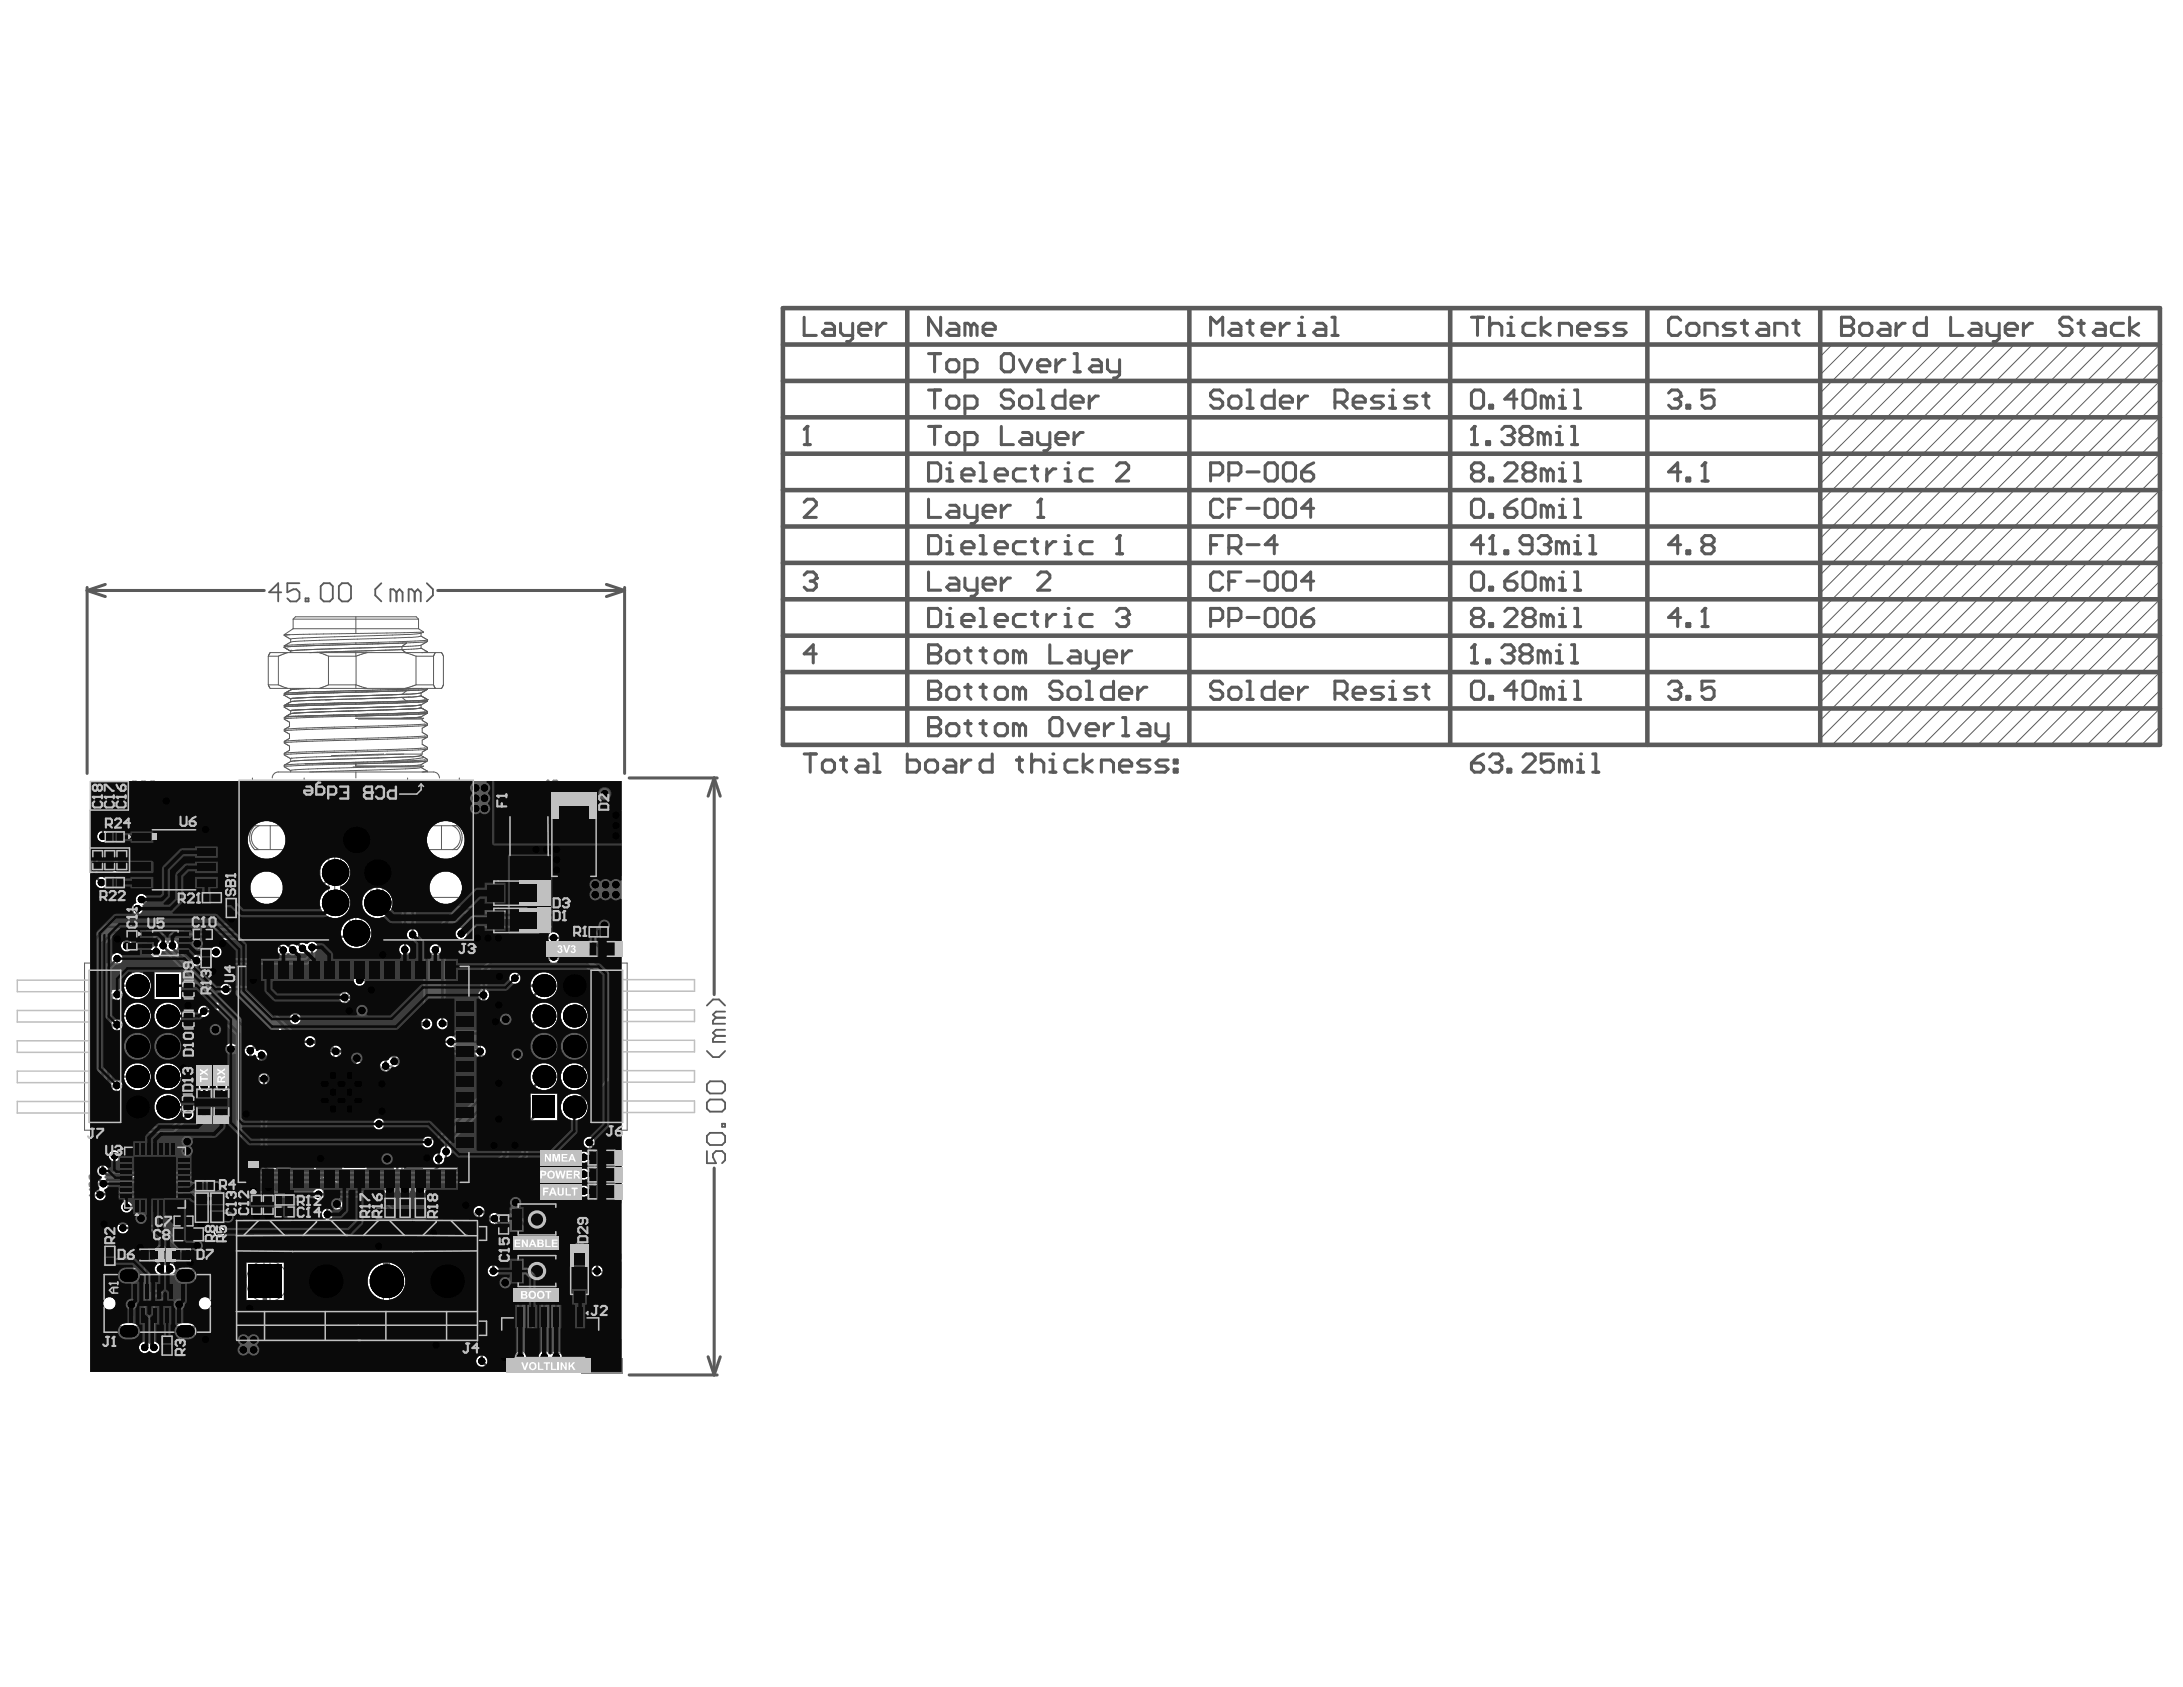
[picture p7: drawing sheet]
<svg xmlns="http://www.w3.org/2000/svg" width="279mm" height="216mm" viewBox="0 0 279 216" stroke-linecap="round" stroke-linejoin="round" font-family="sans-serif">
<g fill="none" stroke="#5a5a5a" stroke-width=".58">
<path d="M100.2 39.4h176.2v55.9h-176.2zM116.1 39.4v55.9M152.2 39.4v55.9M185.6 39.4v55.9M210.8 39.4v55.9M233 39.4v55.9M100.2 48.7h176.2M100.2 53.4h176.2M100.2 58.1h176.2M100.2 44.1h176.2M100.2 62.7h176.2M100.2 67.4h176.2"/>
<path d="M100.2 72h176.2M100.2 76.7h176.2M100.2 81.4h176.2M100.2 86h176.2M100.2 90.7h176.2"/>
</g>
<g fill="none" stroke="#5a5a5a" stroke-width=".13">
<path d="M234.5 44.1l-1.5 1.5M236.8 44.1l-3.8 3.9M239.2 44.1l-6.2 6.2M241.5 44.1l-8.5 8.5M243.8 44.1l-10.8 10.8M246.2 44.1l-13.2 13.2M248.5 44.1l-15.5 15.5M250.8 44.1l-17.8 17.8M253.1 44.1l-20.1 20.2M255.5 44.1l-22.5 22.5M257.8 44.1l-24.8 24.8M260.1 44.1l-27.1 27.1"/>
<path d="M262.5 44.1l-29.5 29.5M264.8 44.1l-31.8 31.8M267.1 44.1l-34.1 34.1M269.5 44.1l-36.5 36.5M271.8 44.1l-38.8 38.8M274.1 44.1l-41.1 41.1M276.4 44.1l-43.4 43.5M276.4 46.4l-43.4 43.5M276.4 48.7l-43.4 43.5M276.4 51.1l-43.4 43.4M276.4 53.4l-41.9 41.9M276.4 55.7l-39.6 39.6"/>
<path d="M276.4 58.1l-37.2 37.2M276.4 60.4l-34.9 34.9M276.4 62.7l-32.6 32.6M276.4 65.1l-30.2 30.2M276.4 67.4l-27.9 27.9M276.4 69.7l-25.6 25.6M276.4 72l-23.3 23.3M276.4 74.4l-20.9 20.9M276.4 76.7l-18.6 18.6M276.4 79l-16.3 16.3M276.4 81.4l-13.9 13.9M276.4 83.7l-11.6 11.6"/>
<path d="M276.4 86l-9.3 9.3M276.4 88.3l-6.9 7M276.4 90.7l-4.6 4.6M276.4 93l-2.3 2.3"/>
</g>
<path d="M188.3 97.7h1.2l.4 .3v.4l-.4 .4h-.8l-.4-.4zM189.9 96.5l-.8 .4-.8 .8M190.7 96.9l.3-.4h.8l.4 .4v.4" fill="none" stroke="#5a5a5a" stroke-width=".39"/>
<circle cx="192.2" cy="97.3" r=".19" fill="#5a5a5a"/>
<path d="M191.4 97.7h.4M191.8 97.7l.4 .3v.4l-.4 .4h-.8l-.3-.4M192.2 97.3l-.4 .4M193 98.4h.4v.4h-.4zM194.9 96.9l.4-.4h.8l.4 .4v.4l-1.6 1.5h1.6M198.8 96.5h-1.5v1.2l.7-.4h.4l.4 .4v.7l-.4 .4h-.8l-.3-.4M200.4 97.7l-.4-.4h-.4v1.5M200.4 97.7v1.1M200.4 97.7l.3-.4 .4 .4v1.1M201.9 98.8h.8M201.9 97.3h.4v1.5" fill="none" stroke="#5a5a5a" stroke-width=".39"/>
<circle cx="202.3" cy="96.5" r=".19" fill="#5a5a5a"/>
<g fill="none" stroke="#5a5a5a" stroke-width=".39">
<path d="M102.9 96.5h1.6M103.7 96.5v2.3M105.6 97.3h.8l.4 .4v.7l-.4 .4h-.8l-.3-.4v-.7zM107.6 97.3h.8M108 96.9v1.5l.4 .4M109.9 97.3h.8l.4 .4v1.1h-1.2l-.4-.4 .4-.4h1.2M111.9 98.8h.7M111.9 96.5h.3v2.3M116.1 96.5v2.3h1.2l.4-.4v-.7l-.4-.4h-1.2M118.8 97.3h.8l.4 .4v.7l-.4 .4h-.8l-.4-.4v-.7zM121.2 97.3h.7l.4 .4v1.1h-1.1l-.4-.4 .4-.4h1.1M123.1 97.3v1.5"/>
<path d="M124.3 97.3h-.4l-.8 .7M127 96.5v2.3h-1.2l-.4-.4v-.7l.4-.4h1.2M130.1 97.3h.8M130.5 96.9v1.5l.4 .4M132 97.7l.4-.4h.8l.4 .4v1.1M132 96.5v2.3M134.4 98.8h.7M134.4 97.3h.4v1.5M203.9 98.8h.7M203.9 96.5h.3v2.3"/>
</g>
<circle cx="134.8" cy="96.5" r=".19" fill="#5a5a5a"/>
<path d="M235.7 40.6v2.3h1.2l.3-.4v-.3l-.3-.4h-1.2M137.9 97.3h-1.2l-.4 .4v.7l.4 .4h1.2M138.6 96.5v2.3M139.8 97.3l-1.2 .7 1.2 .8M141 98.8v-1.5h1.1l.4 .4v1.1M143.3 98h1.5v-.3l-.3-.4h-.8l-.4 .4v.7l.4 .4h.8M147.2 97.3h-1.2l-.4 .4 .4 .3h.8l.4 .4-.4 .4h-1.2M149.5 97.3h-1.2l-.3 .4 .3 .3h.8l.4 .4-.4 .4h-1.1M150.3 97.3h.4v.4h-.4zM150.3 98.4h.4v.4h-.4z" fill="none" stroke="#5a5a5a" stroke-width=".39"/>
<circle cx="235.7" cy="41.8" r=".19" fill="#5a5a5a"/>
<g fill="none" stroke="#5a5a5a" stroke-width=".39">
<path d="M213.6 50.3l.3-.4h.8l.4 .4v.4M235.7 40.6h1.2l.3 .4v.4l-.3 .4h-1.2M238.4 41.4h.8l.4 .4v.7l-.4 .4h-.8l-.4-.4v-.7zM240.7 41.4h.8l.4 .4v1.1h-1.2l-.4-.4 .4-.3h1.2M242.7 41.4v1.5M243.8 41.4h-.3l-.8 .8M246.6 40.6v2.3h-1.2l-.4-.4v-.7l.4-.4h1.2M249.7 40.6v2.3h1.5M252.4 41.4h.8l.3 .4v1.1h-1.1l-.4-.4 .4-.3h1.1M254.3 41.4v1.1l.4 .4h1.2M255.9 41.4v1.9l-.4 .4h-.4M256.6 42.2h1.6v-.4l-.4-.4h-.8l-.4 .4v.7l.4 .4h.8"/>
<path d="M259 41.4v1.5M260.1 41.4h-.3l-.8 .8M265.2 41l-.4-.4h-.8l-.4 .4v.4l.4 .4h.8l.4 .4v.3l-.4 .4h-.8l-.4-.4M266 41.4h.7M266.4 41v1.5l.3 .4M268.3 41.4h.8l.4 .4v1.1h-1.2l-.4-.4 .4-.3h1.2M271.8 41.4h-1.2l-.4 .4v.7l.4 .4h1.2M272.6 40.6v2.3M273.7 41.4l-1.1 .8 1.1 .7"/>
</g>
<circle cx="215.1" cy="50.7" r=".19" fill="#5a5a5a"/>
<path d="M214.3 51.1h.4M214.7 51.1l.4 .4v.4l-.4 .3h-.8l-.3-.3M215.1 50.7l-.4 .4M215.9 51.9h.4v.3h-.4zM218.2 59.2v2.4M219.4 49.9h-1.6v1.2l.8-.4h.4l.4 .4v.8l-.4 .3h-.8l-.4-.3M215.1 60.4h-1.5l1.1-1.2v2.4M215.9 61.2h.4v.4h-.4zM217.8 61.6h.8" fill="none" stroke="#5a5a5a" stroke-width=".39"/>
<circle cx="218.2" cy="59.2" r=".19" fill="#5a5a5a"/>
<path d="M218.2 59.2l-.4 .4M215.1 69.7h-1.5l1.1-1.2v2.4M215.1 79h-1.5l1.1-1.1v2.3M215.9 70.5h.4v.4h-.4zM215.9 79.8h.4v.4h-.4zM218.2 69.7h.8M218.2 69.7l-.4 .4v.4l.4 .4h.8l.4-.4v-.4l-.4-.4M218.2 69.7l-.4-.4v-.4l.4-.4h.8l.4 .4v.4l-.4 .4M218.2 77.9v2.3M217.8 80.2h.8" fill="none" stroke="#5a5a5a" stroke-width=".39"/>
<circle cx="218.2" cy="77.9" r=".19" fill="#5a5a5a"/>
<path d="M218.2 77.9l-.4 .3M213.6 87.6l.3-.4h.8l.4 .4v.4" fill="none" stroke="#5a5a5a" stroke-width=".39"/>
<circle cx="215.1" cy="88" r=".19" fill="#5a5a5a"/>
<g fill="none" stroke="#5a5a5a" stroke-width=".39">
<path d="M188.3 50.3l.4-.4h.8l.4 .4v1.6l-.4 .3h-.8l-.4-.3zM190.7 51.9h.3v.3h-.3zM194.1 51.1h-1.5l1.2-1.2v2.3M194.9 50.3l.4-.4h.8l.4 .4v1.6l-.4 .3h-.8l-.4-.3zM198 51.1l-.4-.4h-.3v1.5M198 51.1v1.1M198 51.1l.4-.4 .4 .4v1.1M199.6 52.2h.8M199.6 50.7h.4v1.5M215.1 41l-.4-.4h-.8l-.3 .4v1.5l.3 .4h.8l.4-.4M216.3 41.4h.8l.3 .4v.7l-.3 .4h-.8l-.4-.4v-.7zM218.2 42.9v-1.5h1.2l.4 .4v1.1"/>
<path d="M222.1 41.4h-1.2l-.4 .4 .4 .4h.8l.4 .3-.4 .4h-1.2M222.9 41.4h.8M223.3 41v1.5l.4 .4M225.2 41.4h.8l.4 .4v1.1h-1.2l-.4-.4 .4-.3h1.2M227.1 42.9v-1.5h1.2l.4 .4v1.1M229.5 41.4h.8M229.9 41v1.5l.4 .4M214.3 88.3h.4M214.7 88.3l.4 .4v.4l-.4 .4h-.8l-.3-.4M215.1 88l-.4 .3M215.9 89.1h.4v.4h-.4zM219.4 87.2h-1.6v1.1l.8-.3h.4l.4 .3v.8l-.4 .4h-.8l-.4-.4"/>
</g>
<circle cx="200" cy="49.9" r=".19" fill="#5a5a5a"/>
<path d="M188.3 56.9h.8M188.7 54.6v2.3M201.5 52.2h.8M201.5 49.9h.4v2.3" fill="none" stroke="#5a5a5a" stroke-width=".39"/>
<circle cx="188.7" cy="54.6" r=".19" fill="#5a5a5a"/>
<path d="M188.7 54.6l-.4 .4M190.3 56.5h.4v.4h-.4zM192.2 55l.4-.4h.8l.4 .4v.3" fill="none" stroke="#5a5a5a" stroke-width=".39"/>
<circle cx="193.8" cy="55.3" r=".19" fill="#5a5a5a"/>
<path d="M193 55.7h.4M193.4 55.7l.4 .4v.4l-.4 .4h-.8l-.4-.4M193.8 55.3l-.4 .4M194.9 55.7h.8M194.9 55.7l-.4 .4v.4l.4 .4h.8l.4-.4v-.4l-.4-.4M194.9 55.7l-.4-.4v-.3l.4-.4h.8l.4 .4v.3l-.4 .4M197.6 55.7l-.3-.4h-.4v1.6M197.6 55.7v1.2M197.6 55.7l.4-.4 .4 .4v1.2M199.2 56.9h.8M199.2 55.3h.4v1.6" fill="none" stroke="#5a5a5a" stroke-width=".39"/>
<circle cx="199.6" cy="54.6" r=".19" fill="#5a5a5a"/>
<g fill="none" stroke="#5a5a5a" stroke-width=".39">
<path d="M192.6 59.6l.4-.4h.8l.3 .4v.4l-1.5 1.6h1.5M201.1 56.9h.8M201.1 54.6h.4v2.3M188.7 60.4l-.4-.4v-.4l.4-.4h.8l.4 .4v.4l-.4 .4M188.7 60.4l-.4 .4v.4l.4 .4h.8l.4-.4v-.4l-.4-.4M188.7 60.4h.8M190.7 61.2h.3v.4h-.3zM195.3 60.4l-.4-.4v-.4l.4-.4h.8l.4 .4v.4l-.4 .4M195.3 60.4l-.4 .4v.4l.4 .4h.8l.4-.4v-.4l-.4-.4M195.3 60.4h.8M198 60.4l-.4-.4h-.3v1.6M198 60.4v1.2"/>
<path d="M198 60.4l.4-.4 .4 .4v1.2M199.6 61.6h.8M199.6 60h.4v1.6"/>
</g>
<circle cx="200" cy="59.2" r=".19" fill="#5a5a5a"/>
<path d="M201.5 59.2h.4v2.4M188.3 64.3l.4-.4h.8l.4 .4v1.5l-.4 .4h-.8l-.4-.4zM190.7 65.8h.3v.4h-.3zM192.6 65.1h1.2l.3 .3v.4l-.3 .4h-.8l-.4-.4zM194.1 63.9l-.7 .4-.8 .8M194.9 64.3l.4-.4h.8l.4 .4v1.5l-.4 .4h-.8l-.4-.4zM198 65.1l-.4-.4h-.3v1.5M198 65.1v1.1M198 65.1l.4-.4 .4 .4v1.1M199.6 66.2h.8M199.6 64.7h.4v1.5M201.5 61.6h.8" fill="none" stroke="#5a5a5a" stroke-width=".39"/>
<circle cx="200" cy="63.9" r=".19" fill="#5a5a5a"/>
<path d="M189.9 69.7h-1.6l1.2-1.2v2.4M190.7 70.9h.7M191 68.5v2.4M201.5 66.2h.8M201.5 63.9h.4v2.3" fill="none" stroke="#5a5a5a" stroke-width=".39"/>
<circle cx="191" cy="68.5" r=".19" fill="#5a5a5a"/>
<path d="M191 68.5l-.3 .4M192.6 70.5h.4v.4h-.4zM196.1 69.7h-1.2l-.4-.4v-.4l.4-.4h.8l.4 .4v1.6l-.4 .4h-.8l-.4-.4M196.9 68.9l.4-.4h.7l.4 .4v.4" fill="none" stroke="#5a5a5a" stroke-width=".39"/>
<circle cx="198.4" cy="69.3" r=".19" fill="#5a5a5a"/>
<path d="M197.6 69.7h.4M198 69.7l.4 .4v.4l-.4 .4h-.7l-.4-.4M198.4 69.3l-.4 .4M200 69.7l-.4-.4h-.4v1.6M200 69.7v1.2M200 69.7l.4-.4 .3 .4v1.2M201.5 70.9h.8M201.5 69.3h.4v1.6" fill="none" stroke="#5a5a5a" stroke-width=".39"/>
<circle cx="201.9" cy="68.5" r=".19" fill="#5a5a5a"/>
<path d="M188.3 73.6l.4-.4h.8l.4 .4v1.5l-.4 .4h-.8l-.4-.4zM190.7 75.1h.3v.4h-.3zM192.6 74.4h1.2l.3 .4v.3l-.3 .4h-.8l-.4-.4zM194.1 73.2l-.7 .4-.8 .8M194.9 73.6l.4-.4h.8l.4 .4v1.5l-.4 .4h-.8l-.4-.4zM198 74.4l-.4-.4h-.3v1.5M198 74.4v1.1M198 74.4l.4-.4 .4 .4v1.1M199.6 75.5h.8M199.6 74h.4v1.5M203.5 70.9h.7M203.5 68.5h.4v2.4" fill="none" stroke="#5a5a5a" stroke-width=".39"/>
<circle cx="200" cy="73.2" r=".19" fill="#5a5a5a"/>
<g fill="none" stroke="#5a5a5a" stroke-width=".39">
<path d="M188.7 79l-.4-.4v-.4l.4-.3h.8l.4 .3v.4l-.4 .4M188.7 79l-.4 .4v.4l.4 .4h.8l.4-.4v-.4l-.4-.4M188.7 79h.8M190.7 79.8h.3v.4h-.3zM192.6 78.2l.4-.3h.8l.3 .3v.4l-1.5 1.6h1.5M195.3 79l-.4-.4v-.4l.4-.3h.8l.4 .3v.4l-.4 .4M195.3 79l-.4 .4v.4l.4 .4h.8l.4-.4v-.4l-.4-.4M195.3 79h.8M198 79l-.4-.4h-.3v1.6M198 79v1.2M198 79l.4-.4 .4 .4v1.2M199.6 78.6h.4v1.6"/>
<path d="M201.5 75.5h.8M201.5 73.2h.4v2.3M199.6 80.2h.8"/>
</g>
<circle cx="200" cy="77.9" r=".19" fill="#5a5a5a"/>
<path d="M201.5 77.9h.4v2.3M188.3 84.8h.8M188.7 82.5v2.3M201.5 80.2h.8" fill="none" stroke="#5a5a5a" stroke-width=".39"/>
<circle cx="188.7" cy="82.5" r=".19" fill="#5a5a5a"/>
<path d="M188.7 82.5l-.4 .4M190.3 84.5h.4v.3h-.4zM192.2 82.9l.4-.4h.8l.4 .4v.4" fill="none" stroke="#5a5a5a" stroke-width=".39"/>
<circle cx="193.8" cy="83.3" r=".19" fill="#5a5a5a"/>
<path d="M193 83.7h.4M193.4 83.7l.4 .4v.4l-.4 .3h-.8l-.4-.3M193.8 83.3l-.4 .4M194.9 83.7h.8M194.9 83.7l-.4 .4v.4l.4 .3h.8l.4-.3v-.4l-.4-.4M194.9 83.7l-.4-.4v-.4l.4-.4h.8l.4 .4v.4l-.4 .4M197.6 83.7l-.3-.4h-.4v1.5M197.6 83.7v1.1M197.6 83.7l.4-.4 .4 .4v1.1M199.2 84.8h.8M199.2 83.3h.4v1.5" fill="none" stroke="#5a5a5a" stroke-width=".39"/>
<circle cx="199.6" cy="82.5" r=".19" fill="#5a5a5a"/>
<path d="M188.3 87.6l.4-.4h.8l.4 .4v1.5l-.4 .4h-.8l-.4-.4zM190.7 89.1h.3v.4h-.3zM194.1 88.3h-1.5l1.2-1.1v2.3M194.9 87.6l.4-.4h.8l.4 .4v1.5l-.4 .4h-.8l-.4-.4zM198 88.3l-.4-.3h-.3v1.5M198 88.3v1.2M198 88.3l.4-.3 .4 .3v1.2M199.6 89.5h.8M199.6 88h.4v1.5M201.1 84.8h.8M201.1 82.5h.4v2.3" fill="none" stroke="#5a5a5a" stroke-width=".39"/>
<circle cx="200" cy="87.2" r=".19" fill="#5a5a5a"/>
<path d="M188.3 40.6h1.6M189.1 40.6v2.3M190.7 40.6v2.3M190.7 41.8l.3-.4h.8l.4 .4v1.1M193 41.4h.4v1.5M193 42.9h.8M201.5 89.5h.8M201.5 87.2h.4v2.3" fill="none" stroke="#5a5a5a" stroke-width=".39"/>
<circle cx="193.4" cy="40.6" r=".19" fill="#5a5a5a"/>
<g fill="none" stroke="#5a5a5a" stroke-width=".39">
<path d="M156.5 50.3l-.4-.4h-.8l-.4 .4v.4l.4 .4h.8l.4 .4v.4l-.4 .3h-.8l-.4-.3M157.3 51.1l.4-.4h.7l.4 .4v.8l-.4 .3h-.7l-.4-.3zM159.6 49.9h.4v2.3M159.6 52.2h.8M163.1 49.9v2.3h-1.2l-.4-.3v-.8l.4-.4h1.2M163.9 51.5h1.5v-.4l-.4-.4h-.7l-.4 .4v.8l.4 .3h.7M166.2 50.7v1.5M167.4 50.7h-.4l-.8 .8M170.9 51.5h1.1l.4-.4v-.8l-.4-.4h-1.1v2.3M171.6 51.5l.8 .7M173.2 51.5h1.5v-.4l-.3-.4h-.8l-.4 .4v.8l.4 .3h.8M177.1 50.7h-1.2l-.4 .4 .4 .4h.8l.4 .4-.4 .3h-1.2"/>
<path d="M177.8 52.2h.8M177.8 50.7h.4v1.5M196.5 41.4h-1.2l-.4 .4v.7l.4 .4h1.2M197.3 40.6v2.3M198.4 41.4l-1.1 .8 1.1 .7M199.6 42.9v-1.5h1.1l.4 .4v1.1M201.9 42.2h1.6v-.4l-.4-.4h-.8l-.4 .4v.7l.4 .4h.8M205.8 41.4h-1.2l-.4 .4 .4 .4h.8l.4 .3-.4 .4h-1.2M208.1 41.4h-1.1l-.4 .4 .4 .4h.7l.4 .3-.4 .4h-1.1"/>
</g>
<circle cx="178.2" cy="49.9" r=".19" fill="#5a5a5a"/>
<g fill="none" stroke="#5a5a5a" stroke-width=".39">
<path d="M162.3 59.2h.8l.4 .4v1.6l-.4 .4h-.8l-.4-.4v-1.6zM164.6 59.2h.8l.4 .4v1.6l-.4 .4h-.8l-.3-.4v-1.6zM168.1 59.2l-.7 .4-.8 .8M181.3 50.7h-1.1l-.4 .4 .4 .4h.8l.3 .4-.3 .3h-1.2M182.1 50.7h.8M182.5 50.3v1.6l.4 .3M154.9 60.8h1.2l.4-.4v-.8l-.4-.4h-1.2v2.4M154.9 79.4h1.2l.4-.4v-.8l-.4-.3h-1.2v2.3M154.9 69.7h.8M156.5 64.3l-.4-.4h-.8l-.4 .4v1.5l.4 .4h.8l.4-.4M156.5 68.5h-1.6v2.4M156.5 73.6l-.4-.4h-.8l-.4 .4v1.5l.4 .4h.8l.4-.4"/>
<path d="M157.3 60.8h1.1l.4-.4v-.8l-.4-.4h-1.1v2.4M157.3 70.1h1.1l.4-.4v-.8l-.4-.4h-1.1v2.4M157.3 79.4h1.1l.4-.4v-.8l-.4-.3h-1.1v2.3M157.3 65.1h.7M157.3 74.4h.7M158 70.1l.8 .8M158.8 63.9h-1.5v2.3M158.8 73.2h-1.5v2.3M159.6 60.4h1.6M159.6 65.1h1.6M159.6 69.7h1.6M159.6 74.4h1.6"/>
<path d="M159.6 79h1.6M162.3 63.9h.8l.4 .4v1.5l-.4 .4h-.8l-.4-.4v-1.5zM162.3 73.2h.8l.4 .4v1.5l-.4 .4h-.8l-.4-.4v-1.5zM162.3 77.9h.8l.4 .3v1.6l-.4 .4h-.8l-.4-.4v-1.6zM163.5 69.7h-1.6l1.2-1.2v2.4M164.6 63.9h.8l.4 .4v1.5l-.4 .4h-.8l-.3-.4v-1.5zM164.6 73.2h.8l.4 .4v1.5l-.4 .4h-.8l-.3-.4v-1.5zM164.6 77.9h.8l.4 .3v1.6l-.4 .4h-.8l-.3-.4v-1.6zM166.6 60.4h1.2l.3 .4v.4l-.3 .4h-.8l-.4-.4zM166.6 79h1.2l.3 .4v.4l-.3 .4h-.8l-.4-.4zM168.1 65.1h-1.5l1.2-1.2v2.3M168.1 74.4h-1.5l1.2-1.2v2.3"/>
<path d="M168.1 77.9l-.7 .3-.8 .8M156.5 87.6l-.4-.4h-.8l-.4 .4v.4l.4 .3h.8l.4 .4v.4l-.4 .4h-.8l-.4-.4M157.3 88.3l.4-.3h.7l.4 .3v.8l-.4 .4h-.7l-.4-.4zM159.6 87.2h.4v2.3M159.6 89.5h.8M163.1 87.2v2.3h-1.2l-.4-.4v-.8l.4-.3h1.2M163.9 88.7h1.5v-.4l-.4-.3h-.7l-.4 .3v.8l.4 .4h.7M166.2 88v1.5M167.4 88h-.4l-.8 .7M170.9 88.7h1.1l.4-.4v-.7l-.4-.4h-1.1v2.3M171.6 88.7l.8 .8M173.2 88.7h1.5v-.4l-.3-.3h-.8l-.4 .3v.8l.4 .4h.8"/>
<path d="M177.1 88h-1.2l-.4 .3 .4 .4h.8l.4 .4-.4 .4h-1.2M177.8 89.5h.8M177.8 88h.4v1.5"/>
</g>
<circle cx="178.2" cy="87.2" r=".19" fill="#5a5a5a"/>
<path d="M154.9 42.9v-2.3l.8 .8 .8-.8v2.3M157.7 41.4h.7l.4 .4v1.1h-1.1l-.4-.4 .4-.3h1.1M159.6 41.4h.8M160 41v1.5l.4 .4M161.5 42.2h1.6v-.4l-.4-.4h-.8l-.4 .4v.7l.4 .4h.8M163.9 41.4v1.5M165 41.4h-.4l-.7 .8M166.2 41.4h.4v1.5M166.2 42.9h.8M181.3 88h-1.1l-.4 .3 .4 .4h.8l.3 .4-.3 .4h-1.2M182.1 88h.8M182.5 87.6v1.5l.4 .4" fill="none" stroke="#5a5a5a" stroke-width=".39"/>
<circle cx="166.6" cy="40.6" r=".19" fill="#5a5a5a"/>
<g fill="none" stroke="#5a5a5a" stroke-width=".39">
<path d="M118.8 45.3h1.6M118.8 49.9h1.6M118.8 59.2h1.2l.4 .4v1.6l-.4 .4h-1.2zM118.8 54.6h1.6M119.6 45.3v2.3M119.6 49.9v2.3M119.6 54.6v2.3M121.2 46.4l.4-.4h.7l.4 .4v.8l-.4 .4h-.7l-.4-.4zM121.2 51.1l.4-.4h.7l.4 .4v.8l-.4 .3h-.7l-.4-.3zM121.2 55.7l.4-.4h.7l.4 .4v.8l-.4 .4h-.7l-.4-.4zM123.5 47.6h1.2l.4-.4v-.8l-.4-.4h-1.2v2.4M123.5 52.2h1.2l.4-.3v-.8l-.4-.4h-1.2v2.3"/>
<path d="M123.5 56.9h1.2l.4-.4v-.8l-.4-.4h-1.2v2.4M128.2 45.6l.3-.3h.8l.4 .3v1.6l-.4 .4h-.8l-.3-.4zM128.2 54.6v2.3h1.5M129.7 50.3l-.4-.4h-.8l-.3 .4v.4l.3 .4h.8l.4 .4v.4l-.4 .3h-.8l-.3-.3M130.5 51.1l.4-.4h.7l.4 .4v.8l-.4 .3h-.7l-.4-.3zM130.5 46l.8 1.6 .7-1.6M130.9 55.3h.7l.4 .4v1.2h-1.1l-.4-.4 .4-.4h1.1M132.8 46.8h1.6v-.4l-.4-.4h-.8l-.4 .4v.8l.4 .4h.8M132.8 55.3v1.2l.4 .4h1.2M132.8 49.9h.4v2.3M132.8 52.2h.8M134.4 55.3v2l-.4 .4h-.4"/>
<path d="M135.1 56.1h1.6v-.4l-.4-.4h-.8l-.4 .4v.8l.4 .4h.8M135.1 46v1.6M136.3 46h-.4l-.8 .8M136.3 49.9v2.3h-1.2l-.3-.3v-.8l.3-.4h1.2M137.1 51.5h1.5v-.4l-.4-.4h-.7l-.4 .4v.8l.4 .3h.7M137.5 45.3h.4v2.3M137.5 47.6h.7M137.5 55.3v1.6M138.6 55.3h-.4l-.7 .8M139.4 50.7v1.5M139.8 46h.8l.4 .4v1.2h-1.2l-.4-.4 .4-.4h1.2M140.6 50.7h-.4l-.8 .8"/>
<path d="M141.7 46v1.2l.4 .4h1.2M143.3 46v2l-.4 .4h-.4M168.5 41.4h.8l.4 .4v1.1h-1.2l-.4-.4 .4-.3h1.2M170.5 42.9h.7M170.5 40.6h.4v2.3M121.2 61.6h.7M121.2 60h.4v1.6"/>
</g>
<circle cx="121.6" cy="59.2" r=".19" fill="#5a5a5a"/>
<path d="M125.4 59.2h.4v2.4M132.4 59.6v1.6l.4 .4M123.1 60.8h1.6v-.4l-.4-.4h-.8l-.4 .4v.8l.4 .4h.8M125.4 61.6h.8M127.4 60.8h1.5v-.4l-.4-.4h-.7l-.4 .4v.8l.4 .4h.7M131.3 60h-1.2l-.4 .4v.8l.4 .4h1.2M132 60h.8M134 60v1.6M135.1 60h-.3l-.8 .8M136.3 61.6h.8M136.3 60h.4v1.6" fill="none" stroke="#5a5a5a" stroke-width=".39"/>
<circle cx="136.7" cy="59.2" r=".19" fill="#5a5a5a"/>
<path d="M142.9 59.6l.4-.4h.8l.4 .4v.4l-1.6 1.6h1.6M118.8 63.9v2.3h1.6M121.6 64.7h.7l.4 .4v1.1h-1.1l-.4-.4 .4-.4h1.1M123.5 64.7v1.1l.4 .4h1.2M125.1 64.7v1.9l-.4 .4h-.4M125.8 65.4h1.6v-.3l-.4-.4h-.8l-.4 .4v.7l.4 .4h.8M128.2 64.7v1.5M129.3 64.7h-.4l-.7 .7M132.8 66.2h.8M133.2 63.9v2.3M139.8 60h-1.2l-.4 .4v.8l.4 .4h1.2" fill="none" stroke="#5a5a5a" stroke-width=".39"/>
<circle cx="133.2" cy="63.9" r=".19" fill="#5a5a5a"/>
<path d="M118.8 68.5h1.2l.4 .4v1.6l-.4 .4h-1.2zM121.2 70.9h.7M121.2 69.3h.4v1.6M133.2 63.9l-.4 .4" fill="none" stroke="#5a5a5a" stroke-width=".39"/>
<circle cx="121.6" cy="68.5" r=".19" fill="#5a5a5a"/>
<path d="M123.1 70.1h1.6v-.4l-.4-.4h-.8l-.4 .4v.8l.4 .4h.8M125.4 70.9h.8M125.4 68.5h.4v2.4M127.4 70.1h1.5v-.4l-.4-.4h-.7l-.4 .4v.8l.4 .4h.7M131.3 69.3h-1.2l-.4 .4v.8l.4 .4h1.2M132 69.3h.8M132.4 68.9v1.6l.4 .4M134 69.3v1.6M135.1 69.3h-.3l-.8 .8M136.3 70.9h.8M136.3 69.3h.4v1.6" fill="none" stroke="#5a5a5a" stroke-width=".39"/>
<circle cx="136.7" cy="68.5" r=".19" fill="#5a5a5a"/>
<path d="M139.8 69.3h-1.2l-.4 .4v.8l.4 .4h1.2M142.9 70.9h.8M143.3 68.5v2.4" fill="none" stroke="#5a5a5a" stroke-width=".39"/>
<circle cx="143.3" cy="68.5" r=".19" fill="#5a5a5a"/>
<path d="M118.8 73.2v2.3h1.6M118.8 77.9h1.2l.4 .3v1.6l-.4 .4h-1.2zM121.2 78.6h.4v1.6M121.6 74h.7l.4 .4v1.1h-1.1l-.4-.4 .4-.3h1.1M123.5 74v1.1l.4 .4h1.2M125.1 74v1.9l-.4 .4h-.4M125.8 74.8h1.6v-.4l-.4-.4h-.8l-.4 .4v.7l.4 .4h.8M128.2 74v1.5M129.3 74h-.4l-.7 .8M132.8 73.6l.4-.4h.8l.4 .4v.4l-1.6 1.5h1.6M143.3 68.5l-.4 .4M121.2 80.2h.7" fill="none" stroke="#5a5a5a" stroke-width=".39"/>
<circle cx="121.6" cy="77.9" r=".19" fill="#5a5a5a"/>
<path d="M123.1 79.4h1.6v-.4l-.4-.4h-.8l-.4 .4v.8l.4 .4h.8M125.4 77.9h.4v2.3M127.4 79.4h1.5v-.4l-.4-.4h-.7l-.4 .4v.8l.4 .4h.7M131.3 78.6h-1.2l-.4 .4v.8l.4 .4h1.2M132 78.6h.8M132.4 78.2v1.6l.4 .4M134 78.6v1.6M135.1 78.6h-.3l-.8 .8M136.3 78.6h.4v1.6M125.4 80.2h.8M136.3 80.2h.8" fill="none" stroke="#5a5a5a" stroke-width=".39"/>
<circle cx="136.7" cy="77.9" r=".19" fill="#5a5a5a"/>
<path d="M139.8 78.6h-1.2l-.4 .4v.8l.4 .4h1.2M142.9 78.2l.4-.3h.8l.4 .3v.4" fill="none" stroke="#5a5a5a" stroke-width=".39"/>
<circle cx="144.5" cy="78.6" r=".19" fill="#5a5a5a"/>
<path d="M143.7 79h.4M144.1 79l.4 .4v.4l-.4 .4h-.8l-.4-.4M144.5 78.6l-.4 .4M118.8 82.5v2.3h1.2l.4-.3v-.4l-.4-.4h-1.2" fill="none" stroke="#5a5a5a" stroke-width=".39"/>
<circle cx="118.8" cy="83.7" r=".19" fill="#5a5a5a"/>
<g fill="none" stroke="#5a5a5a" stroke-width=".39">
<path d="M118.8 82.5h1.2l.4 .4v.4l-.4 .4h-1.2M118.8 87.2v2.3h1.2l.4-.4v-.4l-.4-.4h-1.2M121.2 83.7l.4-.4h.7l.4 .4v.8l-.4 .3h-.7l-.4-.3zM123.5 83.3h.8M123.9 82.9v1.6l.4 .3M125.4 83.3h.8M125.8 82.9v1.6l.4 .3M127.8 83.3h.7l.4 .4v.8l-.4 .3h-.7l-.4-.3v-.8zM130.5 83.7l-.4-.4h-.4v1.5M130.5 83.7v1.1M130.5 83.7l.4-.4 .4 .4v1.1M134.4 82.5v2.3h1.5"/>
<path d="M137.1 83.3h.8l.3 .4v1.1h-1.1l-.4-.3 .4-.4h1.1M139 83.3v1.2l.4 .3h1.2M140.6 83.3v1.9l-.4 .4h-.4M141.4 84.1h1.5v-.4l-.4-.4h-.8l-.3 .4v.8l.3 .3h.8M143.7 83.3v1.5M144.8 83.3h-.3l-.8 .8"/>
</g>
<circle cx="118.8" cy="88.3" r=".19" fill="#5a5a5a"/>
<g fill="none" stroke="#5a5a5a" stroke-width=".39">
<path d="M118.8 87.2h1.2l.4 .4v.4l-.4 .3h-1.2M118.8 91.8v2.4h1.2l.4-.4v-.4l-.4-.4h-1.2M121.2 88.3l.4-.3h.7l.4 .3v.8l-.4 .4h-.7l-.4-.4zM123.5 88h.8M123.9 87.6v1.5l.4 .4M125.4 88h.8M125.8 87.6v1.5l.4 .4M127.8 88h.7l.4 .3v.8l-.4 .4h-.7l-.4-.4v-.8zM130.5 88.3l-.4-.3h-.4v1.5M130.5 88.3v1.2M130.5 88.3l.4-.3 .4 .3v1.2M135.9 87.6l-.4-.4h-.7l-.4 .4v.4l.4 .3h.7l.4 .4v.4l-.4 .4h-.7l-.4-.4"/>
<path d="M136.7 88.3l.4-.3h.8l.3 .3v.8l-.3 .4h-.8l-.4-.4zM139 87.2h.4v2.3M139 89.5h.8M142.5 87.2v2.3h-1.1l-.4-.4v-.8l.4-.3h1.1M143.3 88.7h1.5v-.4l-.3-.3h-.8l-.4 .3v.8l.4 .4h.8M145.6 88v1.5M146.8 88h-.4l-.8 .7"/>
</g>
<circle cx="118.8" cy="93" r=".19" fill="#5a5a5a"/>
<g fill="none" stroke="#5a5a5a" stroke-width=".39">
<path d="M102.9 56.9h.8M103.3 54.6v2.3M120.4 40.6v2.3l-1.6-2.3v2.3M121.6 41.4h.7l.4 .4v1.1h-1.1l-.4-.4 .4-.3h1.1M124.3 41.8l-.4-.4h-.4v1.5M124.3 41.8v1.1M124.3 41.8l.4-.4 .4 .4v1.1M125.8 42.2h1.6v-.4l-.4-.4h-.8l-.4 .4v.7l.4 .4h.8M118.8 91.8h1.2l.4 .4v.4l-.4 .4h-1.2M121.2 93l.4-.4h.7l.4 .4v.8l-.4 .4h-.7l-.4-.4zM123.5 92.6h.8M123.9 92.2v1.6l.4 .4"/>
<path d="M125.4 92.6h.8M125.8 92.2v1.6l.4 .4M127.8 92.6h.7l.4 .4v.8l-.4 .4h-.7l-.4-.4v-.8zM130.5 93l-.4-.4h-.4v1.6M130.5 93v1.2M130.5 93l.4-.4 .4 .4v1.2M134.4 92.2l.4-.4h.7l.4 .4v1.6l-.4 .4h-.7l-.4-.4zM136.7 92.6l.8 1.6 .7-1.6M139 93.4h1.6v-.4l-.4-.4h-.8l-.4 .4v.8l.4 .4h.8M141.4 92.6v1.6M142.5 92.6h-.4l-.7 .8M143.7 91.8h.4v2.4"/>
<path d="M143.7 94.2h.8M146 92.6h.8l.4 .4v1.2h-1.2l-.4-.4 .4-.4h1.2M148 92.6v1.2l.3 .4h1.2M149.5 92.6v1.9l-.4 .4h-.4"/>
</g>
<circle cx="103.3" cy="54.6" r=".19" fill="#5a5a5a"/>
<path d="M103.3 54.6l-.4 .4M102.9 64.3l.4-.4h.8l.4 .4v.4l-1.6 1.5h1.6M102.9 73.6l.4-.4h.8l.4 .4v.4" fill="none" stroke="#5a5a5a" stroke-width=".39"/>
<circle cx="104.5" cy="74" r=".19" fill="#5a5a5a"/>
<g fill="none" stroke="#5a5a5a" stroke-width=".39">
<path d="M102.9 40.6v2.3h1.6M105.6 41.4h.8l.4 .4v1.1h-1.2l-.3-.4 .3-.3h1.2M107.6 41.4v1.1l.4 .4h1.1M109.1 41.4v1.9l-.4 .4h-.3M109.9 42.2h1.6v-.4l-.4-.4h-.8l-.4 .4v.7l.4 .4h.8M112.2 41.4v1.5M113.4 41.4h-.4l-.8 .8M11.1 75.6l2.4 .7M11.1 75.6h22.7M11.1 75.2v23.8M13.5 74.8l-2.4 .8M56 75.6h23.9"/>
<path d="M77.6 74.8l2.3 .8M79.9 75.6l-2.3 .7M79.9 75.2v23.8M103.7 74.4h.4M104.1 74.4l.4 .4v.3l-.4 .4h-.8l-.4-.4M104.5 74l-.4 .4M80.5 99.6h11.3M91.4 99.6l.8 2.3M91.4 99.6l-.8 2.3M91.4 99.6v27.7M104.5 83.7h-1.6l1.2-1.2v2.3M91.4 149.5v26.5"/>
<path d="M80.5 176h11.3M90.6 173.6l.8 2.4M92.2 173.6l-.8 2.4"/>
</g>
<g fill="none" stroke="#5a5a5a" stroke-width=".13">
<path d="M37.5 79.2v1.3M37.5 79.2l.3-.3h15.5l.3 .3M37.5 79.2h16.1M45.5 78.9v2.2M53.6 79.2v1.3M32.3 99.6v3h26.5v-3M34.3 84l.3-.5h21.9l.3 .5v3.6l-.3 .5h-21.9l-.3-.5M34.3 87.6h1.3M34.3 84v3.6M34.3 84h1.3M34.8 99.6a.76 .76 0 0 1 .8-.8h19.9a.76 .76 0 0 1 .7 .8M35.6 87.6l1.2 .5"/>
<path d="M35.6 84v3.6M36.4 89h.1M36.4 82.8v.1M36.4 81.2v.1M36.4 82.7v.2M36.4 94.9v.2l.7 .4v.5l-.7 .4v.2M36.4 97.9v.2l.8 .5M36.4 81.2h.7M36.4 81.3h.1M36.4 81.3l.8 .5M36.4 82.9h.1M36.4 90.3h.1"/>
<path d="M36.4 90.5l.8 .5M36.4 89l.8 .5M36.4 82.9l.3 .2M36.5 82.6l-.1 .1M36.5 90.2l-.1 .1M36.5 82.8h-.1M36.5 88.9l-.1 .1M36.5 90.3h-.1M36.5 83l.2 .1M36.6 91.7l-.2 .1v.2l.7 .4M36.6 90.1l-.2 .2M36.7 91.6l-.2 .1"/>
<path d="M36.7 83.1l.5 .2M36.8 91.7h-.2M36.8 90l-.2 .1M36.8 91.7h-.3M36.8 97.9h-.4M36.8 83.5l-1.2 .5M36.9 91.5l-.4 .2M36.9 91.8h-.5M37 91.7h-.2M37.1 92.4v.6M37.1 93l-.7 .4v.2l.7 .4v.5l-.7 .4M37.1 81.2l-.7 .1"/>
<path d="M37.2 83.3v.2M37.2 88.1v.2M37.2 98.6v.2M37.2 91v.3M37.2 89.4v.4M37.2 91.3l-.4 .3M37.2 88.3l-.2 .1M37.2 89.8l-.6 .3M37.2 88.3l-.8 .5v.2M37.2 82.2l-.7 .4M37.2 91.3l-.3 .2M37.2 97.4l-.8 .5"/>
<path d="M37.2 89.8l-.2 .1M37.2 97.1v.4l3.7-.3M37.5 91.7h-.5M37.5 89.4l-.3 .1M37.5 90.2l-1 .1M37.5 80.5l-1.1 .7M37.5 80.5h16.1M37.7 88.2l-.5 .1M37.9 88.2l-.7 .1M38.1 88.8l-1.7 .2M38.2 88.2l1.5-.1-1.8 .1M38.7 89.3l-1.5 .1h.3"/>
<path d="M38.9 82.7l-2.4 .1-.1 .1M38.9 99.6v3M39 91.2l-1.8 .1M39 89.7l-1.8 .1M39.1 97.7l-2.3 .2M39.1 88.8l-2.7 .2M39.1 91.6l-1.6 .1M39.1 97.8h6.4M39.1 91.6h6.4M39.1 91.2l-1.8 .1M39.2 83.2l-1.9 .1h-.1M39.2 90.1l-2.7 .2"/>
<path d="M39.2 88.8l-2.4 .1M39.6 97.7l-.5 .1M40.1 82.6l-.9 .1M40.3 90.1l-2.1 .1M40.5 90.7l-3.3 .3M40.5 89.2l-3 .2M40.6 83.1l-3.3 .2-.1-.1v.1M40.8 91.6h-1.7M40.8 89.2l-3.3 .2M40.8 83.5l1.2 .5M40.9 89.6l-3.7 .2M41 90.7l-3.8 .3"/>
<path d="M41.1 88.7l-2.1 .1M41.3 90.2l-4.8 .2-.1 .1M41.5 91.1l-1.8 .1M41.9 89.6h-.3M42 87.6l-1.2 .5M42 87.6h3.6M42 84h3.6M42 84v3.6M42.2 89.6h-.1M42.4 83l-2 .1M42.4 89.5h-.1M42.7 90.2l-4.6 .1-1.7 .2v-.2"/>
<path d="M42.8 91.5l-5.9 .3M42.8 90l-2.5 .1M42.8 89.1l-2.5 .1M43.2 89.5l-2.4 .1M43.2 91l-4.6 .2-1.4 .1M43.2 82.5l-6.4 .3M43.2 88.7h-3.1M43.3 97.2l-4.6 .1-1.5 .2M43.3 90.7l-5.9 .2-.2 .1M45.5 98h.1M45.5 91.9h8.7l-.2 .1M45.5 98h8.7l-.2 .2h-8.8"/>
<path d="M45.5 97.8v.2M45.5 93l-7.2 .2-1.9 .2M45.5 82.3v.2M45.5 83.5v.5M45.5 87.6v.5M45.5 88.4v.2M45.5 89.9v.2M45.5 91.4v.2M45.5 93v.2M45.5 94.5v.2M45.5 96v.2M45.5 97.6v.2"/>
<path d="M45.5 98.8v.8M45.6 87.6l1.4 .5M45.6 84v3.6M45.9 92h8.1M47 83.5l-1.4 .5M47.9 89l-5.3 .1M48.1 98.2l-8.6 .2-2.3 .2M48.1 82.9l-6 .1M48.2 89l-5.7 .2M48.3 90.5l-5.9 .2M48.3 97.7l-2.8 .1M48.3 91.6h-2.8"/>
<path d="M48.3 91.6l-11.8 .3-.1 .1M48.4 88.5l-5.7 .2M48.4 90.9l-6.1 .2M48.5 97.5l-9.4 .2M48.5 91.4l-5.1 .1M49 89.3l-5.9 .2M49.1 96.5l-6.7 .2M49.1 96.5h.1M50 89.3h1.4l.6 .4M50.7 90.8l-2.4 .1M50.8 90l-8.2 .2M50.8 97.6l-11.9 .3-2.4 .1-.1 .1"/>
<path d="M50.8 91.5l-2.5 .1M50.9 91.3l-8.2 .2M51.4 82.8v.3M51.4 83.1l-11.7 .4M51.4 83.1l.5 .4M51.4 82.8l-3.4 .1M51.7 96.5l-12.6 .4-1.8 .1-.1 .1-.8-.5M51.8 83.5l1.4 .5M51.9 88.4l-3.6 .1M52 97.6h-1.9M52 88.4l-.6 .5-3.7 .1M52 82.3l-.6 .5"/>
<path d="M52 89.7l-3.6 .2M52 91.9h-.6M52.2 99.6v3M52.2 91.2l-2.4 .1M52.5 91.9h-.3M52.8 89.9l-2 .1M52.8 91.9h-.3M53.2 87.6l-1.4 .5M53.2 87.6h2.3M53.2 84h2.3M53.2 84v3.6M53.4 89.7h-1.4"/>
<path d="M53.6 80.5l.6 .4M53.6 91.8l-.6 .1M53.6 91.4l-2.8 .1M53.6 91.8h-.4M53.7 91.8h.1l-2 .1M53.7 91.8h-.1M53.8 91.8h-.2M53.8 90.2l-2 .2M53.9 81l-1.4 .2-15.1 .5-.2 .1v.4M53.9 90.2l-4.1 .3M53.9 88.7l-3.7 .2M53.9 88.7l-3.8 .2"/>
<path d="M53.9 90.6l-1.6 .1M53.9 90.6l-.7 .1-2.6 .1M53.9 90.2l-1.2 .2-5.2 .1M53.9 96.7l-1.1 .2-9.6 .2M53.9 82.9l-2.5 .2M53.9 90.6l-3.3 .2M53.9 96.7l-1.2 .1-4.4 .2M53.9 96.5v.2M53.9 96.7l.2 .1M53.9 98.2l-2 .2-12.2 .4M53.9 90.2v.4M53.9 91.7v.2"/>
<path d="M53.9 90.6l.8 .5M53.9 90.6l.3 .2M53.9 98.2l.8 .5M53.9 82.6v.3M53.9 88.7v.4M53.9 97.9v.1M53.9 98.2h.1M53.9 81.4l.8 .5v.2M53.9 82.9l.8 .5v.1M53.9 89.1l.8 .4M53.9 89.1l-1.2 .1-4.4 .2M54 89.1l.2 .1"/>
<path d="M54 88.1l-14.8 .5-2.8 .2M54 92v.2l.7 .4v.2l-.7 .4M54 93.7l.7 .4v.2l-.7 .4v.6l.7 .3M54 93.2v.5M54.2 80.9v.1l-.1-.1-17 .3M54.2 91.3l-.6 .1M54.2 80.9l-.3 .1v.4l-.8 .1-12.2 .4-3.7 .3M54.2 89.8l-1.4 .1M54.2 96.9l.5 .3v.2M54.2 96.9l-.1 .1-1.1 .1-4 .3h5.6M54.2 88.5l.5-.3-.8 .5M54.2 89.2l.1 .1"/>
<path d="M54.2 90.8h.1M54.3 83.5h-.2M54.3 83.5h-.3M54.3 89.3h.1M54.4 90.9h.1M54.4 97.4l-.9 .1M54.5 89.4h.1M54.5 89.8l.2-.1zM54.5 89.8h-.3M54.6 89.8h-.4M54.6 97.5l-.8 .4-2.4 .1M54.7 82.1l-3.2 .2-8.9 .2"/>
<path d="M54.7 92.8l-2.8 .2-15.4 .5-.1 .1M54.7 94.3l-2.8 .2-15.3 .5-.2 .1M54.7 88.2l-4.4 .3M54.7 95.6l-.2 .2-15.3 .4-2.8 .2M54.7 89.5l-.2 .1-11.7 .4M54.7 97.2l-.2 .1-2.3 .1-12 .3M54.7 91.1l-.2 .1-2.5 .1M54.7 81.9l-2.5 .2-12 .3-3.7 .2M54.7 95.9l-2.8 .1-15.4 .5-.1 .1M54.7 98.7h.1M54.7 92.6l-.2 .1-9 .3M54.7 97.4l-2.8 .2"/>
<path d="M54.7 91.3h-.5M54.7 94.1a17 17 0 0 1-3.7 .3l-11.8 .3-2.8 .2M54.7 83.4l-.4 .1M54.7 89.5l-1 .2M54.7 82.1l-.9 .5-2.4 .2M54.7 89.7h.1M54.7 97.4h-.1M54.7 91.3h.1M54.7 91.3l-.8 .5M54.7 89.7l-.8 .5M54.7 98.7l-.7 .1M54.7 89.5h.1"/>
<path d="M54.7 88.1v.1M54.7 89.5v.2M54.7 91.1v.2M54.7 95.7v.1l-.7 .5v.2h-4.6M54.7 98.7v.1M54.7 91.1l-1.7 .1M55.5 87.6l.2 .5M55.5 84v3.6M55.7 83.5l-.2 .5M33.2 105.7a1.68 1.68 0 0 0-1 1.5 1.68 1.68 0 0 0 1 1.5M33.9 102.6v1.1a.76 .76 0 0 0 .8 .8h2.9v1.2M34.6 105.7v3"/>
<path d="M37.6 108.7v1.3h-6.7l-.3 .4v4.4h10.4v-6.8h9.1v6.8h10.4v-4.4l-.3-.4h-6.7v-1.3M38.3 105.7h-5.7a2.14 2.14 0 0 0 0 3h5.7M38.3 105.4h14.5l-.1 .2-.2 .1M38.3 102.6v7.4h2.7M38.3 105.4l.1 .2 .2 .1M38.6 105.7h13.9M38.6 105.7v4.3M42.1 108v7.3a.76 .76 0 0 0 .7 .7 .76 .76 0 0 0 .8-.7v-7.3M42.1 112.2h1.5M42.6 105.7v2.3M42.8 108v8M43.9 108v2h3.3v-2"/>
<path d="M44.8 110v9.1a.76 .76 0 0 0 .7 .8 .76 .76 0 0 0 .8-.8v-9.1M44.8 116.1h1.5M44.9 105.7v2.3M45.5 105.4v.3M45.5 110v9.9M46.2 105.7v2.3M47.5 108v7.3a.76 .76 0 0 0 .8 .7 .76 .76 0 0 0 .7-.7v-7.3M47.5 112.2h1.5M48.3 108v8M48.5 105.7v2.3M52.5 105.7v4.3M52.8 105.7h5.7a2.14 2.14 0 0 1 0 3h-5.7"/>
<path d="M52.8 102.6v7.4h-2.7M56.5 105.7v3M57.2 102.6v1.1a.76 .76 0 0 1-.8 .8h-2.9v1.2M57.9 105.7a1.68 1.68 0 0 1 1 1.5 1.68 1.68 0 0 1-1 1.5M13.4 125.1h-1.1v17.7h1.1M13.4 123.7v1.5h-1.1M13.4 124h16.9v19.9h-16.9M13.6 123.7v-.5h-2.8v21.4h2.8v-.4M13.6 123.3h16v21.3h-16M27.5 134.1h5.9M27.5 137.6h5.9M27.5 130.4h5.9"/>
<path d="M57.7 137.5h5.9M57.7 133.7h5.9M57.7 130.3h5.9M77.4 123.7v-.5h2.9v21.4h-2.9v-.4M77.4 123.3h-15.9v21.3h15.9M77.7 123.7v1.5h1M77.7 125.1h1v17.7h-1M77.7 124h-16.9v19.9h16.9M12.3 142.7h1.1v1.5M30 156h31.1v15.4h-31.1zM30 159.8h31.1M30 158.2h31.1"/>
<path d="M78.7 142.7h-1v1.5M30 170.3h31.1M30 170.6h31.1M30 168.2h31.1M33.8 161.3v5.3M34.6 161.3v5.3M41.4 161.3v5.3M42.2 161.3v5.3M49.1 161.3v5.3M49.8 161.3v5.3M56.7 161.3v5.3M57.5 161.3v5.3"/>
<circle cx="27.5" cy="134.1" r="0"/>
<circle cx="27.5" cy="130.4" r="0"/>
<circle cx="27.5" cy="137.6" r="0"/>
<circle cx="63.6" cy="130.3" r="0"/>
<circle cx="63.6" cy="137.5" r="0"/>
<circle cx="63.6" cy="133.7" r="0"/>
<circle cx="34.2" cy="164" r="2.68"/>
<circle cx="41.8" cy="164" r="2.68"/>
<circle cx="49.5" cy="164" r="2.68"/>
<circle cx="57.1" cy="164" r="2.68"/>
</g>
<g fill="none" stroke="#5a5a5a" stroke-width=".23">
<path d="M36 75.8h-1.6l1.2-1.2v2.4M38.3 74.6h-1.5v1.2l.7-.4h.4l.4 .4v.8l-.4 .4h-.7l-.4-.4M39.1 76.6h.4v.4h-.4zM41 75l.4-.4h.8l.4 .4v1.6l-.4 .4h-.8l-.4-.4zM43.8 74.6h.7l.4 .4v1.6l-.4 .4h-.7l-.4-.4v-1.6zM48.8 74.6l-.8 .8v.8l.8 .8M50.7 75.8l-.3-.4h-.4v1.6M50.7 75.8v1.2M50.7 75.8l.4-.4 .4 .4v1.2M53.1 75.8l-.4-.4h-.4v1.6M53.1 75.8v1.2M53.1 75.8l.4-.4 .4 .4v1.2"/>
<path d="M54.6 74.6l.8 .8v.8l-.8 .8M90.5 138.8l.4-.4h1.5l.4 .4v.8l-.4 .3h-1.5l-.4-.3zM90.5 134.5l.8 .8h.7l.8-.8M90.5 128.7l.8-.8h.7l.8 .8M91.6 130.2l-.3 .4v.4h1.5M91.6 132.6l-.3 .4v.3h1.5M91.6 132.6h1.2M91.6 130.2h1.2M92.8 131.8h-1.2l-.3 .4 .3 .4M92.8 129.5h-1.2l-.3 .4 .3 .3M90.5 141.1l.4-.4h1.5l.4 .4v.8l-.4 .4h-1.5l-.4-.4zM90.5 145.4l.4-.4h1.5l.4 .4v.7l-.4 .4h-1.5l-.4-.4z"/>
<path d="M90.5 147.3v1.6h1.1l-.3-.8v-.4l.3-.4h.8l.4 .4v.8l-.4 .4M92.4 143.8h.4v.4h-.4z"/>
</g>
<path d="M25.4 145.6h4M31.5 145.5h4M39.9 147.2l.2-.2v.4zM25.4 160.4h10.1" fill="none" stroke="#8c8c8c" stroke-width=".39"/>
<g fill="none" stroke="#8c8c8c" stroke-width=".19">
<path d="M14 107.1v-1.2h1.6v1.2M14 108.5v1.2h1.6v-1.2M16 103.8h3.1v6.5h-3.1zM17 113.6v4.3M18.1 101.7h-1.2v1.6h1.2M18.6 112.4h1.8M18.6 119.1h1.8M19.5 101.7h1.2v1.6h-1.2M19.9 103.8h3v6.5h-3zM21.9 113.5v4.5M23.3 107.2v-1.2h1.6v1.2M23.3 108.6v1.2h1.6v-1.2"/>
<path d="M25.7 117.3l.2-.2 .2 .2zM26.5 114.2v1M26.8 112.4h2.2v1.5M29 115.6v1.5h-2.2M60.1 115v-2.3h4.6v2.3M60.1 116.8v2.4h4.6v-2.4M65 119.2v-.8h1.2v.8M65.6 107.5h6.1M65.6 101.4h6.1M66.9 108.1h-.8v1.2h.8M66.9 109.8h-.8v1.3h.8M67.7 108.1h.8v1.2h-.8"/>
<path d="M67.7 109.8h.8v1.3h-.8M70.1 112.7h5.6v10.1h-5.6zM72.8 100.3h-.8v1.3h.8M73.7 100.3h.7v1.3h-.7M74.2 102.3v-.2h2.7v.2M74.2 106.5v.2h2.7v-.2M74.7 107.5h-2.4v4.6h2.4M76.5 107.5h2.4v4.6h-2.4M78.4 102.9l.2-.2v.4zM13.3 125.5v1.1M13.3 129.4v1.2M13.3 133.2v1.2"/>
<path d="M13.3 137.2v1.1M14.1 129.3h-.5l-.1 .2v1.1l.1 .1h.5M14.1 125.4h-.5l-.1 .1v1.2l.1 .1h.5M14.1 133.2h-.5l-.1 .1v1.1l.1 .2h.5M14.1 137.1h-.5l-.1 .1v1.2l.1 .1h.5M14.8 129.3h.5l.1 .2v1.1l-.1 .1h-.5M14.8 125.4h.5l.1 .1v1.2l-.1 .1h-.5M14.8 133.2h.5l.1 .1v1.1l-.1 .2h-.5M14.8 137.1h.5l.1 .1v1.2l-.1 .1h-.5M15.6 125.5v1.1M15.6 129.4v1.2M15.6 133.2v1.2"/>
<path d="M15.6 137.2v1.1M21.3 120.7l.2-.2 .2 .2zM24 126.2h-.5v7.2M24.2 137.2v-.4l.2-.2h1.1l.1 .2v.4M24.2 138v.4l.2 .1h1.1l.1-.1v-.4M24.4 136.4h1.2M24.4 138.8h1.2M25.3 139.7h1.6v3.8h-1.6zM27.1 126.2h.5v7.2M27.2 139.7h1.6v3.8h-1.6zM28 130.3h3v6.6h-3zM29.2 125.7v.5h7.2"/>
<path d="M29.4 126.8h6.5v3h-6.5zM31.5 135.3h2.5v1.2h-2.5zM31.7 129.9l.1 .5M33.1 133.9l.2 .2-.2 .2zM34.2 136.5h6.5v3h-6.5zM35.7 130.6v-.4h4.5v.4M35.7 134.5v.4h4.5v-.4M36.4 122.1h-7.2v.5M36.5 126.8h6.5v3h-6.5zM38.4 139.9h-7.3v.6M42 122.1h7.3v.5M43.6 133.2v.8h1.2v-.8"/>
<path d="M43.6 132.3v-.7h1.2v.7M45 133.2v.8h1.3v-.8M45 132.3v-.7h1.3v.7M46.7 132.1v.8M46.9 129v.8h1.2v-.8M46.9 128.1v-.7h1.2v.7M48.8 132.1v.8M49.1 138.1h2.4v1.2h-2.4zM49.3 125.7v.5h-7.3M49.8 132.8h1.3v2.4h-1.3zM51.4 133.9l.2 .2-.2 .2zM51.7 126.8h6.5v3h-6.5z"/>
<path d="M54 130.6v-.4h4.6v.4M54 134.5v.4h4.6v-.4M54.3 122.1h7.2v.5M54.6 136.6h7.3v.5M61.3 128.6h1.2v2.4h-1.2zM61.5 125.7v.5h-7.2M62.2 133.2v.8h1.2v-.8M62.2 132.3v-.7h1.2v.7M62.8 134v1l.1 .1M63.6 133.2v.8h1.3v-.8M63.6 132.3v-.7h1.3v.7M65 120v.8h1.2v-.8"/>
<path d="M65.1 128h-.8v1.2h.8M65.2 131.6v.7M66 128h.7v1.2h-.7M67.3 131.6v.7M11.8 159.5v-2.3h3v2.3M12.7 148.7v1.5h2.2M13.1 152.6l.2 .1-.2 .2zM13.3 153.6v2.2h1.6M13.8 150.6h2.4v1.2h-2.4zM13.8 151.2h-.9l-.4 .4M14.9 145.5h-2.2v1.5M15.2 147.3v1"/>
<path d="M15.2 153.3h1M15.3 158.1h1.6v3.8h-1.6zM15.6 145.3h.3l-.1 .2zM16.6 149.5h1.3v2.5h-1.3zM18.1 153.6v2.2h-1.5M18.5 154h1.3v2.4h-1.3zM31.1 143.6v.5h7.3M40.6 146.6h2.4v1.2h-2.4zM41.4 150.9h1.6v3.7h-1.6zM43.3 146.6v7.2h.5M47.4 146.6v7.2h-.5M47.7 146.8h1.3v2.4h-1.3z"/>
<path d="M48.6 159.9h-.4l-.2 .2v1.1l.2 .2h.4M49.1 143.2h2.4v1.2h-2.4zM49.1 141.6h2.4v1.3h-2.4zM49.4 159.9h.4l.1 .2v1.1l-.1 .2h-.4M50.4 150.2h2.4v1.3h-2.4zM51.4 149.5l.2 .2-.2 .2zM54 146.2v-.4h4.6v.4M54 150.2v.4h4.6v-.4M54.6 141.2h7.3v.5M56.7 158.7v.2h3.6M60.3 156.7h-3.6v.2M61.9 140.2v.6h-7.3"/>
<path d="M61.9 144.8v.5h-7.3M61.9 148.7v.8h1.2v-.8M61.9 147.8v-.8h1.2v.8M63.4 148.7v.8h1.2v-.8M63.4 147.8v-.8h1.2v.8M63.4 157.8h1.3v2.4h-1.3zM64 151.9h.8M64 149.8h.8M64.5 145.6h-1.4l-.4 .4v1M65.1 157.8h1.2v2.4h-1.2zM65.3 148.7v.8h1.3v-.8M65.3 147.8v-.8h1.3v.8"/>
<path d="M66.4 145.6l-.4 .4h-1.3l-.4 .4v.5M70.2 152.1h5.6v10.1h-5.6zM70.5 147.2h1.6v3.7h-1.6zM72.4 147.2h1.6v3.7h-1.6zM75.4 147.7h1.5v.8h-1.5zM11.8 161.4v2.3h3v-2.3M25.6 168.8v2M27 168.8v2h-.1M27.8 167.8h-.3v4.2M30.2 167.8h.4v5.7M32.2 166.9v1.1M33 166.8h-.4l-.2 .1v1.1l.2 .2h.4"/>
<path d="M33.8 166.8h.4l.2 .1v1.1l-.2 .2h-.4M34.6 166.9v1.1M47.8 160v1.2M50.2 160v1.2M57.2 173v.2h3.5M60.7 170.9h-3.5v.3M63.9 171.4h2.4v1.2h-2.4zM65.1 168.7h1.2v2.4h-1.2zM70.2 163.1h5.6v10.1h-5.6z"/>
</g>
<path d="M68 122.8l.2-.2 .2 .2zM68.1 162.3l.2-.2 .2 .2zM68.1 173.3l.2-.2 .2 .2z" fill="none" stroke="#8c8c8c" stroke-width=".31"/>
<g fill="none" stroke="#8c8c8c" stroke-width=".13">
<path d="M31.5 135.2h2.5M49.1 138.1h2.4M51.1 132.8v2.5M61.2 128.5v2.5M13.8 151.8h2.5M16.6 149.5v2.5M18.5 154v2.4M40.6 146.5h2.4M49 146.7v2.5M49 144.4h2.5M49.1 141.6h2.4M50.3 150.2h2.5"/>
<path d="M64.7 157.7v2.5M65 157.7v2.5M63.9 171.3h2.4M65 168.7v2.4"/>
</g>
<g fill="#8c8c8c">
<path d="M27 133.3h.7v1.1h-.7z" fill-rule="evenodd"/>
<path d="M23.4 134.4h4.3v1.8h-4.3z" fill-rule="evenodd"/>
<path d="M23.4 133.3h.7v1.1h-.7z" fill-rule="evenodd"/>
<path d="M27.4 171h.4v2.5h-.4z" fill-rule="evenodd"/>
<path d="M30.2 171h.4v2.5h-.4z" fill-rule="evenodd"/>
<path d="M27.4 173.3h3.2v1.8h-3.2z" fill-rule="evenodd"/>
<path d="M25.7 167.7h1.2v.7h-1.2z" fill-rule="evenodd"/>
<path d="M25.5 167.7h.2v1.1h-.2z" fill-rule="evenodd"/>
<path d="M26.8 167.7h.3v1.1h-.3z" fill-rule="evenodd"/>
</g>
<path d="M60.7 173.1h2.9" fill="none" stroke="#8c8c8c" stroke-width=".45"/>
<path d="M62.5 170.9h1.1v2.4h-1.1z" fill-rule="evenodd" fill="#8c8c8c"/>
<path d="M60.3 158.8h2.8M60.7 171.1h2.9" fill="none" stroke="#8c8c8c" stroke-width=".45"/>
<path d="M62.1 156.6h1v2.4h-1z" fill-rule="evenodd" fill="#8c8c8c"/>
<path d="M60.3 156.8h2.8" fill="none" stroke="#8c8c8c" stroke-width=".45"/>
<g fill="#8c8c8c">
<path d="M46.8 145.6h.7v1.1h-.7z" fill-rule="evenodd"/>
<path d="M43.2 143.8h4.3v1.8h-4.3z" fill-rule="evenodd"/>
<path d="M43.2 145.6h.7v1.1h-.7z" fill-rule="evenodd"/>
<path d="M38.3 139.8h1v.8h-1z" fill-rule="evenodd"/>
<path d="M39.3 139.8h1.8v4.4h-1.8z" fill-rule="evenodd"/>
<path d="M38.3 143.4h1v.8h-1z" fill-rule="evenodd"/>
<path d="M53.7 140.1h1v.8h-1z" fill-rule="evenodd"/>
<path d="M51.9 136.5h1.8v4.4h-1.8z" fill-rule="evenodd"/>
<path d="M53.7 136.5h1v.8h-1z" fill-rule="evenodd"/>
<path d="M53.7 141.1h1v.7h-1z" fill-rule="evenodd"/>
<path d="M51.9 141.1h1.8v4.3h-1.8z" fill-rule="evenodd"/>
<path d="M53.7 144.7h1v.7h-1z" fill-rule="evenodd"/>
<path d="M53.3 125.5h1.1v.8h-1.1z" fill-rule="evenodd"/>
<path d="M51.6 122h1.7v4.3h-1.7z" fill-rule="evenodd"/>
<path d="M53.3 122h1.1v.7h-1.1z" fill-rule="evenodd"/>
<path d="M41.1 125.5h1v.8h-1z" fill-rule="evenodd"/>
<path d="M39.3 122h1.8v4.3h-1.8z" fill-rule="evenodd"/>
<path d="M41.1 122h1v.7h-1z" fill-rule="evenodd"/>
<path d="M36.4 122h1v.7h-1z" fill-rule="evenodd"/>
<path d="M37.4 122h1.8v4.3h-1.8z" fill-rule="evenodd"/>
<path d="M36.4 125.5h1v.8h-1z" fill-rule="evenodd"/>
<path d="M74.4 173.8h5.3v2h-5.3z" fill-rule="evenodd"/>
</g>
<g fill="#fff">
<path d="M77.5 174.3h.2l.3 .7 .2-.7h.2l-.4 1h-.1z"/>
<path d="M77 174.3h.1l.1 .2h.2v.2l-.2-.1v.7h-.2z"/>
<path d="M76.4 175.1h.2v.2h-.2z"/>
<path d="M75.9 174.5a.48 .48 0 0 1 .2 .5v.1a.16 .16 0 0 1-.3 0 .16 .16 0 0 1 0-.2zM75.7 174.4l-.1 .5a.34 .34 0 0 0 .4 .4 .34 .34 0 0 0 .3-.5 .34 .34 0 0 0-.1-.3 .34 .34 0 0 0-.3-.1z"/>
</g>
<g fill="none" stroke="#8c8c8c" stroke-width=".27">
<path d="M70.1 99.9h.1M70.1 99.9v1.2M70.1 99.9l.2 .2M12.9 102.7v.4M12.9 103.5v.8l.7-.8h.2l.2 .2v.4l-.2 .2M12.9 102.9h1.1M13 104.6l-.1 .2v.4l.1 .2h.8l.2-.2v-.4l-.2-.2M14 102.9h.1M14 102.9l-.2 .2M14.5 104.7l.4 .4M14.5 103.5v.8l.8-.8h.2l.2 .2v.4l-.2 .2M14.5 105.5h1.2v-.6l-.2-.2h-.4l-.2 .2v.6"/>
<path d="M15.1 102.5l-.2-.1h-.2l-.2 .1v.4l.2 .2M15.1 102.5v.2M15.3 102.4h.1M15.3 102.4h.2l.2 .1v.4l-.2 .2M15.3 102.4l-.2 .1M15.3 119l-.2-.2h-.3l-.2 .2v.2l.7 .8h-.7M16.5 118.8v1.2h-.8M16.8 100.2l.2-.2h.4l.2 .2v.8l-.2 .2h-.4l-.2-.2zM18.8 100.2l-.2-.2h-.4l-.2 .2v.2l.8 .8h-.8M19.1 100.2l.2-.2h.4l.2 .2v.8l-.2 .2h-.4l-.2-.2M23.5 105.6h1.2v-.6l-.2-.2h-.4l-.2 .2v.6M23.5 104.8l.4 .4"/>
<path d="M23.5 104v.4M23.5 104.2h1.2M24.1 102.6v.6l.2 .2h.2l.2-.2v-.4l-.2-.2h-.8l-.2 .2v.4l.2 .2M24.7 104.2h.1M24.7 104.2l-.2 .2M25.3 104v.4M25.3 104.2h1.2M25.5 104.8l-.2 .2v.4l.2 .2h.8l.2-.2v-.4l-.2-.2M25.9 102.6v.6l.2 .2h.2l.2-.2v-.4l-.2-.2h-.8l-.2 .2v.4l.2 .2M26.5 104.2h.1M26.5 104.2l-.2 .2M27.1 111.3l-.2-.2v-.2l.2-.2h.4l.2 .2v.2l-.2 .2"/>
<path d="M27.1 111.3l-.2 .2v.2l.2 .2h.4l.2-.2v-.2l-.2-.2M27.1 111.3h.4M28.1 110.9l.2-.2h.6v1.2h-.6l-.2-.2zM63.4 102.4h.4M63.6 101.3h.1M63.6 101.3v1.1M63.6 101.3l.2 .2M63.7 110.4l.2-.2h.6v.4l-.2 .2h-.4l-.2-.2zM63.7 109.6l.4 .2 .4 .4M63.8 107.9h.7v.6l-.4-.2h-.1l-.2 .2v.4l.2 .2h.3l.2-.2M63.8 119.9l.2-.2h.4l.2 .2v.7l-.2 .2h-.4l-.2-.2M64.9 109.8l.2-.2h.4l.2 .2v.8l-.2 .2h-.4l-.2-.2"/>
<path d="M64.9 108.1l.2-.2h.4l.2 .2v.8l-.2 .2h-.4l-.2-.2M65 101.3v1.1h-.8M65.4 117.2l-.2 .2v.4l.2 .2h.7l.2-.2v-.4l-.2-.2M65.7 116.2l-.2-.1h-.1l-.2 .1v.4l.2 .2M65.7 116.2v.2M65.9 116.1h.1M65.9 116.1h.2l.2 .1v.4l-.2 .2M65.9 116.1l-.2 .1M69.9 101.1h.4M70.7 100.1l.2-.2h.4l.1 .2v.8l-.1 .2h-.4l-.2-.2M70.8 111.1l-.2-.2h-.4l-.2 .2v.2l.8 .8h-.8M71.2 111.1l.2-.2h.4l.2 .2v.8l-.2 .2h-.4l-.2-.2"/>
<path d="M75.4 101.7h.4M75.6 100.5h.1M75.6 100.5v1.2M75.6 100.5l.2 .2M76.1 100.5v1l.2 .2h.4l.2-.2v-1M77.2 113.2l-.2-.2h-.4l-.2 .2v.2l.8 .8h-.8M77.6 113v1l.2 .2h.4l.2-.2v-1M12.7 135h.8v.6l-.4-.2h-.2l-.2 .2v.4l.2 .2h.4l.2-.2M12.8 128.1l.2-.2h.5v.4l-.2 .2h-.3l-.2-.2zM12.8 127.3l.3 .2 .4 .4M12.8 131.7h.8l-.6-.5v1.1M13.3 139h.1"/>
<path d="M13.3 139v1.1M13.3 139l.2 .1M14.1 136.2h.4M14.1 128.5h.4M14.2 132.3h.3M14.3 135h.1M14.3 135v1.2M14.3 135l.2 .2M14.3 127.3h.1M14.3 139h.1M14.3 127.3v1.2M14.3 139v1.1"/>
<path d="M14.3 127.3l.2 .2M14.3 139l.2 .1M14.3 131.2h.1M14.3 131.2v1.1M14.3 131.2l.2 .1M14.9 135.2l.1-.2h.6v1.2h-.6l-.1-.2zM14.9 127.5l.2-.2h.6v1.2h-.6l-.2-.2zM14.9 131.3l.2-.1h.6v1.1h-.6l-.2-.2zM15.1 139h.6v1.1h-.6l-.2-.2v-.8zM24 139.2v.6l.7-.6h.1l.2 .1v.4l-.2 .1M24.2 123.2l.1-.2h.8l.2 .2v.5h-1.1zM24.2 120.8l.1-.2h.8l.2 .2v.4l-.2 .2h-.8l-.1-.2z"/>
<path d="M24.2 121.8v.8l.7-.8h.2l.2 .2v.4l-.2 .2M26.1 137.6l.1-.2h.2l.2 .2v.6h-.4l-.1-.2zM26.1 139.3h1.1v-.5l-.2-.2h-.4l-.2 .2v.5M26.1 138.6l.3 .4M27.2 137.4l-.2 .4-.4 .4M27.6 139.3h1.1v-.6l-.2-.2h-.3l-.2 .2v.6M27.6 138.5l.4 .4M28.2 137.4v.5l.1 .2h.2l.2-.2v-.3l-.2-.2h-.7l-.2 .2v.3l.2 .2M29.2 139.6l.4 .4M29.3 121.1h.5l.2-.2v-.2l-.2-.2h-.3l-.2 .2v.7l.2 .2h.3l.2-.2M29.8 138.6l-.2-.2h-.2l-.2 .2v.4l.2 .2M29.8 137.2v.8l.6-.6h-1.2"/>
<path d="M29.8 138.6v.2M30 138.4h.1M30 138.4h.2l.2 .2v.4l-.2 .2M30 138.4l-.2 .2M30.6 121.6h.4M30.8 137.4h.7v.5l-.4-.2h-.2l-.1 .2v.4l.1 .2h.4l.2-.2M30.8 120.5h.1M30.8 120.5v1.1M30.8 120.5l.2 .2M31.3 133.5h1.2v-.6l-.2-.2h-.4l-.2 .2v.6M31.3 132.7l.4 .4M31.4 120.7l.2-.2h.6v1.1h-.6l-.2-.2z"/>
<path d="M31.9 131.8l-.2-.2h-.2l-.2 .2v.4l.2 .2M31.9 131.8v.2M32.1 131.6h.1M32.1 131.6h.2l.2 .2v.4l-.2 .2M32.1 131.6l-.2 .2M32.5 130.4v.8h-.6l.2-.4v-.2l-.2-.2h-.4l-.2 .2v.4l.2 .2M32.7 137.6l-.2-.2h-.4l-.2 .2v.1l.8 .8h-.8M33.5 138.1l-.4 .4M33.9 138.1h-.6l-.2-.2v-.3l.2-.2h.6v1.1M41.5 135.1h-.7v.2l.7 .7v.2M41.9 137h-.8v.2l.8 .7v.2M41.9 135.1v.9l.2 .2h.4l.2-.2v-.9"/>
<path d="M42.3 137.4h.1M42.3 137.4l.2 .2M42.5 137.6l-.2 .1v.2l.2 .2h.4l.2-.2M42.5 137.6h.2M43.1 137.2l-.2-.2h-.4l-.2 .2v.2M43.2 135.6h.4M43.4 134.4h.1M43.4 127.3l.2-.2h.6v.4l-.2 .2h-.4l-.2-.2zM43.4 126.5l.4 .2 .4 .4M43.4 134.4v1.2M43.4 134.4l.2 .2M43.5 128v.8l.8-.8h.2l.2 .2v.4l-.2 .2"/>
<path d="M43.5 129.2v.8l.8-.8h.2l.2 .2v.4l-.2 .2M43.7 130.4l-.2 .2v.4l.2 .2h.8l.2-.2v-.4l-.2-.2M43.8 137.7l-.3 .4M44.2 134.4h.5v1.2h-.5l-.2-.2v-.2l.2-.2-.2-.2v-.2zM44.2 135h.5M44.2 137.7h-.6l-.1-.1v-.4l.1-.2h.6v1.1M44.5 126.9h.1M44.5 126.9l.2 .2M44.7 135h.1M44.7 127.1l-.2 .2v.2l.2 .2h.4l.2-.2M44.7 127.1h.2M45 129.2v.8l.8-.8h.2l.2 .2v.4l-.2 .2"/>
<path d="M45.1 134.4h.8v1.2M45.2 130.4l-.2 .2v.4l.2 .2h.8l.2-.2v-.4l-.2-.2M45.3 126.7l-.2-.2h-.4l-.2 .2v.2M45.5 139.3h.4M45.5 135h.4M45.6 128.3l-.2-.2h-.2l-.2 .2v.4l.2 .2M45.6 128.3v.2M45.7 138.2h.1M45.7 138.2v1.1M45.7 138.2l.2 .2M45.8 128.1h.1M45.8 128.1h.2l.2 .2v.4l-.2 .2"/>
<path d="M45.8 128.1l-.2 .2M46.1 127.3l-.4 .4M46.2 138.8h.8l-.6-.6v1.1M46.5 127.3h-.6l-.2-.2v-.4l.2-.2h.6v1.2M46.8 121.7h.4M47 120.5h.1M47 120.5v1.2M47 120.5l.2 .2M47.8 139l-.4 .3M48.2 139h-.6l-.2-.2v-.4l.2-.2h.6v1.1M48.3 120.7l-.2-.2h-.3l-.2 .2v.2l.7 .8h-.7M48.4 140l.4 .2 .4 .3"/>
<path d="M48.4 137.1h.8l-.6-.6v1.1M48.5 127.9v.8l.8-.8h.2l.2 .2v.4l-.2 .2M48.7 129.1l-.2 .1v.4l.2 .2h.8l.2-.2v-.4l-.2-.1M48.7 120.7l.2-.2h.6v1.2h-.6l-.2-.2zM49.1 126.7v.8l.6-.6h-1.2M50.2 132.4h1.1v-.6l-.2-.1h-.3l-.2 .1v.6M50.2 130.5v.8l.7-.8h.2l.2 .2v.4l-.2 .2M50.2 131.7l.4 .3M50.4 136.7l-.2-.2h-.4l-.2 .2v.2l.8 .7h-.8M50.4 129.3h.2l.2 .2v.6h-.4l-.2-.2v-.4zM50.8 136.7l.1-.2h.6v1.1h-.6l-.1-.2zM51.3 129.3l-.2 .4-.3 .4"/>
<path d="M58.7 120.9h.1M58.7 120.9l.2 .2M58.9 121.1l-.2 .2v.1l.2 .2h.4l.2-.2M58.9 128.9l-.2-.2v-.1l.2-.2h.4l.2 .2v.1l-.2 .2M58.9 128.9l-.2 .2v.2l.2 .2h.4l.2-.2v-.2l-.2-.2M58.9 121.1h.2M58.9 128.9h.4M59 127.4l-.2-.2v-.2l.2-.2h.4l.2 .2v.2l-.2 .2M59 127.4h.4M59 127.4l-.2 .2v.2l.2 .2h.4l.2-.2v-.2l-.2-.2M59.5 120.7l-.2-.2h-.4l-.2 .2v.2M59.9 128.4v.9l.2 .2h.4l.2-.2v-.9"/>
<path d="M60 127.2h.1M60 127.2l.1 .2M60.1 135.1h.7v.6l-.5-.2-.2 .2v.4l.2 .2h.4l.1-.2M60.1 127.4l-.1 .2v.2l.1 .2h.4l.2-.2M60.1 127.4h.2M60.7 120.7l-.2-.2h-.4l-.2 .2v.2l.8 .7h-.8M60.7 127l-.2-.2h-.4l-.1 .2v.2M61 120.7l.2-.2h.6v1.1h-.6l-.2-.2zM61.5 127.6l-.4 .4M61.9 127.6h-.6l-.2-.2v-.4l.2-.2h.6v1.2M62 135.3l-.2-.2h-.4l-.2 .2v.2l.8 .8h-.8M62.4 135.3l.2-.2h.4l.2 .2v.8l-.2 .2h-.4l-.2-.2"/>
<path d="M62.7 120.2h.7l-.5-.5v1.1M62.8 131h1.2v-.6l-.2-.2h-.4l-.2 .2v.6M62.8 130.2l.4 .4M63.4 127.9v.5l.2 .2h.2l.2-.2v-.4l-.2-.1h-.8l-.2 .1v.4l.2 .2M63.4 129.2l-.2-.2h-.2l-.2 .2v.4l.2 .2M63.4 129.2v.2M63.6 129h.1M63.6 129h.2l.2 .2v.4l-.2 .2M63.6 129l-.2 .2M63.7 135.6v.8l.8-.8h.2l.2 .2v.4l-.2 .2M63.7 134.6l.2-.1h.2l.2 .1v.6h-.4l-.2-.2zM63.9 136.8l-.2 .2v.4l.2 .2h.8l.2-.2v-.4l-.2-.2"/>
<path d="M64.4 126.5h-.8v.1l.8 .8v.2M64.9 134.5l-.2 .3-.4 .4M65.4 136.5l.1-.2h.2l.2 .2 .2-.2h.2l.2 .2v.6h-1.1zM65.4 135.1v.8l.7-.8h.2l.2 .2v.4l-.2 .2M65.6 126.6l-.2-.1h-.4l-.2 .1v.2l.8 .8h-.8M65.9 137.1h.1M65.9 136.5v.6M65.9 137.9v.4M66 126.6l.2-.1h.4l.1 .1v.8l-.1 .2h-.4l-.2-.2M66.5 137.5v.8h-1.1M11.5 153h1.2v-.6l-.2-.2h-.4l-.2 .2v.6M11.5 152.2l.4 .4"/>
<path d="M11.5 150.5v.3M11.5 151.4v.4M11.5 151.6h1.2M11.5 150.7h1.2M11.7 155.7l.2-.2h.8l.2 .2v.4l-.2 .2h-.8l-.2-.2zM11.7 154.3v.8l.8-.8h.2l.2 .2v.4l-.2 .2M11.7 155.5l.4 .4M12.7 151.6h.1M12.7 150.7h.1M12.7 151.6l-.2 .2M12.7 150.7l-.2 .1M13.1 140.1h.4"/>
<path d="M13.3 145h.4M13.5 143.8h.1M13.5 143.8v1.2M13.5 143.8l.2 .2M14.1 144l.2-.2h.4l.2 .2v.8l-.2 .2h-.4l-.2-.2zM14.1 140.1h.4M14.5 144.6l-.4 .4M16.5 149.1h1.2v-.6l-.2-.2h-.4l-.2 .2v.6M16.5 147.9h.2l.8-.7h.2v.7M16.5 148.3l.4 .4M17.6 158.3l.2-.2h.8l.2 .2v.4l-.2 .1h-.8l-.2-.1zM17.6 159.4v.4"/>
<path d="M17.6 159.6h1.2M18.8 159.6h.1M18.8 159.6l-.2 .2M20.2 156.4h1.2v-.6l-.2-.2h-.4l-.2 .2v.6M20.2 153.5l.2-.2h.8l.2 .2v.4l-.2 .2h-.8l-.2-.2zM20.2 155.6l.4 .4M20.8 154.7l-.2-.2h-.2l-.2 .2v.4l.2 .2M20.8 154.7v.2M21 154.5h.1M21 154.5h.2l.2 .2v.4l-.2 .2M21 154.5l-.2 .2M24 140.5h1"/>
<path d="M24 141.1l.2-.1h.6l.2 .1v.5h-1zM24 140.3v.3M25 140.5h.1M25 140.5l-.2 .1M29.2 140.3h1.2v-.5l-.2-.2h-.4l-.2 .2v.5M38.7 144.7l-.2-.2h-.4l-.2 .2v.2l.8 .8h-.8M39.8 144.7l-.2-.2h-.4l-.2 .2v.2l.8 .8h-.8M40.2 144.7l.2-.2h.6v1.2h-.6l-.2-.2zM40.6 148.3l-.2-.1h-.4l-.2 .1v.2l.8 .8h-.8M41 148.7h.7l-.5-.5v1.1M42 156.2v.8l.8-.8h.1l.2 .2v.4l-.2 .2M42 158.1h1.1v-.6l-.2-.1h-.3l-.2 .1v.6"/>
<path d="M42 157.4l.4 .3M42.5 148.9l-.4 .4M42.6 155v.6l.2 .2h.1l.2-.2v-.4l-.2-.2h-.7l-.2 .2v.4l.2 .2M42.9 148.9h-.6l-.2-.2v-.4l.2-.1h.6v1.1M43.1 141.6v.8l.8-.8h.2l.2 .2v.4l-.2 .2M43.3 142.8h.8l.2 .2v.6h-1.2v-.6zM44.3 140.5v.7h-.6l.2-.3v-.2l-.2-.2h-.4l-.2 .2v.3l.2 .2M45.1 142h.1M45.1 142l.2 .2M45.3 142.2h.2M45.3 142.2l-.2 .2v.2l.2 .2h.4l.2-.2M45.9 141.8l-.2-.2h-.4l-.2 .2v.2"/>
<path d="M46 160h.1M46 160v1.2M46 160l.1 .2M46.2 142.2h.8l-.6-.6v1.2M47.8 142.4l-.4 .4M47.8 152.7h1.2v-.6l-.2-.2h-.4l-.2 .2v.6M47.8 151.9l.4 .4M48 149.5h.8l.2 .2v.4l-.2 .2h-.8l-.2-.2v-.4zM48.2 142.4h-.6l-.2-.2v-.4l.2-.2h.6v1.2M48.3 145.4h.8l-.6-.5v1M48.4 150.7v.8l.6-.6h-1.2M48.4 140.7l.2-.2h.6v.4l-.2 .2h-.4l-.2-.2z"/>
<path d="M49.4 145.4h.7l-.5-.5v1M50.4 140.2l-.2-.2h-.4l-.2 .2v.2l.8 .7h-.8M50.4 153h.4M50.6 151.8h.1M50.6 151.8v1.2M50.6 151.8l.2 .2M50.8 140.2l.1-.2h.6v1.1h-.6l-.1-.2zM50.9 145.6l-.4 .3M51.1 152.2h.1M51.1 152.2l.2 .2M51.2 145.6h-.5l-.2-.2v-.4l.2-.1h.5v1M51.3 152.4l-.2 .2v.2l.2 .2h.4l.2-.2"/>
<path d="M51.3 152.4h.2M51.9 152l-.2-.2h-.4l-.2 .2v.2M52.7 152.6l-.4 .4M53.1 152.6h-.6l-.2-.2v-.4l.2-.2h.6v1.2M54.1 151.2l.2-.2h.4l.1 .2v.8l-.1 .2h-.4l-.2-.2zM55.4 152.2h.4M55.6 151h.1M55.6 151l.2 .2M55.6 151v1.2M56.2 151v1l.2 .2h.4l.2-.2v-1M58.4 151.4h.1M58.4 151.4l.2 .2"/>
<path d="M58.6 151.6l-.2 .2v.2l.2 .2h.4l.2-.2M58.6 151.6h.2M59.2 151.2l-.2-.2h-.4l-.2 .2v.2M59.6 151.2l.2-.2h.6v1.2h-.6l-.2-.2v-.2l.2-.2-.2-.2zM59.8 151.6h.6M59.8 155.7l-.2 .2v.2l.2 .2h.4l.2-.2v-.2l-.2-.2M59.8 155.7l-.2-.2v-.2l.2-.2h.4l.2 .2v.2l-.2 .2M59.8 155.7h.4M60.4 151.6h.1M60.8 151h.7v1.2M61.2 151.6h.3M61.5 155.3l-.1-.2h-.4l-.2 .2v.2l.7 .8h-.7"/>
<path d="M61.9 155.3l.2-.2h.6v1.2h-.6l-.2-.2zM63.4 157.3h1.2v-.6l-.2-.2h-.4l-.2 .2v.6M63.4 156.5l.4 .4M64 155.6l-.2-.2h-.2l-.2 .2v.4l.2 .1M64 154.4v.2M64 155.6v.2M64 154.4l-.2-.2h-.2l-.2 .2v.4l.2 .2M64.2 155.4h.1M64.2 154.2h.1M64.2 154.2h.2l.2 .2v.4l-.2 .2M64.2 155.4h.2l.2 .2v.4l-.2 .1M64.2 155.4l-.2 .2"/>
<path d="M64.2 154.2l-.2 .2M64.4 142.7l.2-.2h.8l.1 .2v.4l-.1 .2h-.8l-.2-.2zM64.6 144.8l-.2 .2v.4l.2 .2h.8l.1-.2v-.4l-.1-.2M65 143.8l-.2-.2h-.2l-.2 .2v.4l.2 .2M65 143.8v.2M65 157.4h1.2v-.6l-.2-.2h-.4l-.2 .2v.6M65 154.3v.8l.8-.8h.2l.2 .2v.4l-.2 .2M65 156.6l.4 .4M65.2 143.6h.1M65.2 143.6h.2l.1 .2v.4l-.1 .2M65.2 143.6l-.2 .2M65.6 155.6l-.2-.2h-.2l-.2 .2v.4l.2 .2"/>
<path d="M65.6 155.6v.2M65.8 155.4h.1M65.8 155.4h.2l.2 .2v.4l-.2 .2M65.8 155.4l-.2 .2M66 143.6v.8l.8-.8h.2l.2 .2v.4l-.2 .2M66.2 144.8l-.2 .2v.4l.2 .2h.8l.2-.2v-.4l-.2-.2M66.6 142.5v.6l.2 .2h.2l.2-.2v-.4l-.2-.2h-.8l-.2 .2v.4l.2 .2M67 147.5v.8l.8-.8h.2l.1 .2v.4l-.1 .2M67.2 148.7l-.2 .2v.4l.2 .2h.8l.1-.2v-.4l-.1-.2M67.6 146.6l-.2-.2h-.2l-.2 .2v.3l.2 .2h.2l.2-.2M67.6 146.6l.2-.2h.2l.1 .2v.3l-.1 .2h-.2l-.2-.2M67.6 146.6v.3"/>
<path d="M70.7 146.9h1.2v-.6l-.2-.2h-.4l-.2 .2v.6M70.7 146.1l.4 .4M70.7 145.3v.4M70.7 145.5h1.2M71.9 145.5h.1M71.9 143.9v.8h-.6l.2-.4v-.2l-.2-.2h-.4l-.2 .2v.4l.2 .2M71.9 145.5l-.2 .2M72.7 146.8h1.2v-.6l-.2-.2h-.4l-.2 .2v.6M72.7 146l.4 .4M72.7 145.3v.3M72.7 145.5h1.2M73.3 143.9v.8l.6-.6h-1.2"/>
<path d="M73.9 145.5h.1M73.9 145.5l-.2 .1M75.5 146.4l.2-.2h.4l.2 .2v.8l-.2 .2h-.4l-.2-.2zM77.2 152.6l-.2-.2h-.4l-.2 .2v.2l.8 .7h-.8M77.4 146.4l-.2-.2h-.4l-.1 .2v.2l.7 .8h-.7M77.8 153.5h.3M78 152.4h.1M78 152.4v1.1M78 152.4l.1 .2M78.2 147l-.4 .4M78.5 152.4v1l.2 .1h.4l.2-.1v-1M78.6 147h-.6l-.2-.2v-.4l.2-.2h.6v1.2"/>
<path d="M11.9 165.3l-.2 .2v.4l.2 .1h.8l.2-.1v-.4l-.2-.2M12.3 164.1v.6l.2 .2h.2l.2-.2v-.4l-.2-.2h-.8l-.2 .2v.4l.2 .2M17.6 161h1.2v-.6l-.2-.2h-.4l-.2 .2v.6M17.6 160.2l.4 .4M25.2 162.1h.4M25.4 161h.1M25.4 161v1.1M25.4 161l.2 .2M25.8 173.3l.2-.2h.8l.1 .2v.5h-1.1zM26.2 162.1h.4M26.4 161h.1M26.4 161v1.1"/>
<path d="M26.4 161l.2 .2M26.9 171.9v.8h-.5l.2-.6-.2-.2h-.4l-.2 .2v.4l.2 .2M27 161v.9l.2 .2h.3l.2-.2v-.9M31.1 174.3l.2-.2h.7l.2 .2v.6h-1.1zM31.6 172.9v.8l.6-.6h-1.1M35.7 166.9h-.8v.2l.8 .8v.2M36.3 168.1h.4M36.5 166.9h.1M36.5 166.9v1.2M36.5 166.9l.2 .2M37.1 167.1l.2-.2h.5v1.2h-.5l-.2-.2zM44.6 160.6l-.2 .2v.2l.2 .2h.4l.2-.2v-.2l-.2-.2"/>
<path d="M44.6 160.6l-.2-.2v-.2l.2-.2h.4l.2 .2v.2l-.2 .2M44.6 160.6h.4M45.8 161.2h.3M46.5 160.2l.2-.2h.6v1.2h-.6l-.2-.2zM61.1 169.4h-.8v.2l.8 .8v.1M62.3 169.6l-.2-.2h-.4l-.2 .2v.2l.8 .7h-.8M62.7 169.6l.2-.2h.5v1.1h-.5l-.2-.1zM64 173.8l-.2-.2v-.2l.2-.2h.3l.2 .2v.2l-.2 .2M64 173.8l-.2 .2v.2l.2 .2h.3l.2-.2v-.2l-.2-.2M64 173.8h.3M65 168.3h1.1v-.5l-.1-.2h-.4l-.2 .2v.5M65 166h.2l.8-.8h.1v.8"/>
<path d="M65 166.4v.8l.8-.8h.2l.1 .2v.4l-.1 .2M65 167.6l.4 .3M65.7 173.4l-.2-.2h-.4l-.2 .2v.2l.8 .8h-.8M66.5 174l-.4 .4M66.9 174h-.6l-.2-.2v-.4l.2-.2h.6v1.2M76.4 163.4h.6l.2-.2v-.2l-.2-.2h-.4l-.2 .2v.8l.2 .1h.4l.2-.1M77.6 162.8v1l.2 .1h.3l.2-.1v-1"/>
</g>
<path d="M31.5 145.5a1.03 1.03 0 0 1-1.1 1.1 1.03 1.03 0 0 1-1-1" fill="none" stroke="#8c8c8c" stroke-width=".39"/>
<g fill="#5a5a5a">
<path d="M67.4 100h1.6v7.2l.1 .2 .2 .1h3.3l.2-.3v-2h1.7l.3-.1v-2.9h-.3l.1-2h-1.2v-.2h6.1v3.6h-1.1v-1.4h-.4v-.2a.74 .74 0 0 0-.1-1 .74 .74 0 0 0-1 0 .74 .74 0 0 0-.1 1v.2h-.4v1.4h-.6l-.2 .3v8.2l-.1 .1h-4.6l-.2-.1v-.7l-.2-.3h-3.1z"/>
<path d="M50.3 148l.1-.1h3.9v-.9l.2-.2a.72 .72 0 0 0 1-.7h2.6l.2 .1v2.3h-.5l-.3-.3v-.2a.74 .74 0 0 0-.1-1.3 .74 .74 0 0 0-1 .7l-.1 .1a.77 .77 0 0 0-.8 .5 .77 .77 0 0 0 .2 .9v.2l-.2 .2h-1.2v-.8h-2.7a.93 .93 0 0 0-1.1 .6l-.2-.1z"/>
<path d="M11.5 160.5h5.6v1.9h2.7a.73 .73 0 0 0 .5 .7 .73 .73 0 0 0 .8-.3 .73 .73 0 0 0 .9 .3 .73 .73 0 0 0 .5-.7h2.5v2.9h-11.7l-.1 .3v3.9l.2 .2h11.6v1.7h-13.5z"/>
<path d="M69.3 100h3.9v1.7h-.7v2.2h2v1.1h-2v2.2h-3.2z"/>
<path d="M60 100h7.1v11.4h3.3v4.1h-10.4z"/>
<path d="M75.9 103.9h3.6v8.2h-3.6z"/>
<path d="M64.8 116.5l.2-.2h5.9v-3.8h8.6v8.2h-3l-1.6-1.5h-10z"/>
<path d="M11.5 100h48.3v15.7l.2 .1h10.2l.2 .2h-5.4l-.2 .1-.2 .4v2.7l.1 .2 5.4 .1 .1 .2a.72 .72 0 0 0 .2 .9 .74 .74 0 0 0 0 1.3 .73 .73 0 0 0-.1 1l-.1 .2h-2.8l-1.4 1.4h-.2a.73 .73 0 0 0-.6 1l-.1 .2h-4.2l-2.2 2.2h-.3v-1.2h-2.9v3.2h2.9v-1.1h.5l.3-.2 2-2h.1l.1 .2-.1 .1a.71 .71 0 0 0 .1 1v.5h-.3v1.3h1.6v-1.3h-.3v-.5l.1-.1a.73 .73 0 0 0-.1-1v-.2h5.6a1.73 1.73 0 0 0 2.6 1 1.73 1.73 0 0 0 0-2.9 1.73 1.73 0 0 0-2.6 1h-1.3l-.1-.2v-.4l1.1-1.1h7.3l.6 .6v2.7l-1.2 1.2-.2-.1a1.74 1.74 0 0 0-2.4 1.4 1.74 1.74 0 0 0 2 1.9 1.74 1.74 0 0 0 1.2-2.5l1.1-1.2 .2 .1v14.2l-4.7 4.7h-1.3v1.3l-.2 .1-7.8-.1-.6-.6h-.7v-1.5l.2-.1 4.6-.1 2.7-2.6h2.8v-3.5h-3.4v2.9l-2.4 2.4h-10.2l-.4 .2-.4 .1-.2-.2v-.3h3.4l.2-.1 .1-.2v-3.3l-.1-.2h-.2h-7.2l-.2 .2v1.5l-.1 .1h-1.3l-.2 .2-.1-.1a.74 .74 0 0 0-.8 .8 .74 .74 0 0 0 .9 .6h1.5l.3 .5h1v1.9h-.9l-.4-.2h-1l-.1-.2-.2-.1h-2v-1h-3.1v1h-1.9v1.5h1.9v1.9h3.1v-1.9h.6l.1 .2v1.2h2.8v.8h-.2v1.3l-.2 .1a.74 .74 0 0 0-.8 .8 .74 .74 0 0 0 1 .6l.2 .1v.3a.89 .89 0 0 0 .7 .6h1.5l1.1-1a.73 .73 0 0 0 .7-.3 .73 .73 0 0 0 0-.8l.1-.1h7.1l.1 .4h2.9l.1 .1v2.6l.1 .2 .2 .1h5.1l.2-.3v-3.7h.6v.8l.9 .9 2.3 .1 .2 .2a.74 .74 0 0 0 1-.2 .74 .74 0 0 0-.2-1.1 .74 .74 0 0 0-1 .2h-1.9l-.5-.4v-.5h2.5l.2-.2 .2 .1a.74 .74 0 0 0 .8-.8 .74 .74 0 0 0-1-.6l-.2-.1v-.1h-3.9v-.2v-.5l4.1 .1a.81 .81 0 0 0 .9-.2h1.8v-.1h.9a1.14 1.14 0 0 0 .6-.8v-24.5l-.1-.3-1.7-1.7 .1-.2h2.6v32.9v.1h-3.6v1.8h-10.9l-.2 .2v.6l-.2 .2h-.8l-.1-.2a.75 .75 0 0 0 .2-1.1 .75 .75 0 0 0-1.2 0 .75 .75 0 0 0 .2 1.1l-.1 .2h-1.1v-1.1l.2-.2a.74 .74 0 0 0-.2-1.1 .74 .74 0 0 0-1 .2 .74 .74 0 0 0 .2 1.1v1.1h-.5l-.2 .1v1.8l.3 .2h2.5l.1 .2h-12.7l-.4 .2-.5 .5h-.6v1.8a2.42 2.42 0 0 0-1.4 3.7 2.42 2.42 0 0 0 3.9 .1 2.42 2.42 0 0 0-1.3-3.8l-.1-.7 .7-.6h12.5v1.6a.74 .74 0 0 0-.8 1 .74 .74 0 0 0 1.1 .4l.2 .1v2.7l.2 .3h6l.2-.1 .1-.2v-2.8l.1-.2h5.5l.2 .2a.74 .74 0 0 0 1-.2 .74 .74 0 0 0-.1-1 .74 .74 0 0 0-1.1 .1h-5.5l-.2-.1v-3l.1-.2h3.5v.2l-.1 .1a.74 .74 0 0 0 .2 1 .74 .74 0 0 0 1-.1 .74 .74 0 0 0-.1-1v-.2h1.2v1.5h3.6v.1v4.3v.2h-3.6v1.7h-11l-.1 .3v2.5l.1 .2-.1 .4h-29.7l-.6-.7v-3h1.8v-4.8h-4.8v4.8h1.8l.1 3.5 1.2 1.3h26.1v1.8h.5v.6l-.2 .2a.74 .74 0 0 0 .2 1 .74 .74 0 0 0 1.1-.2 .74 .74 0 0 0-.2-1v-.6h.6v-.2h2l.4 .3h.8l.1 .2a.74 .74 0 0 0 .6 1.1 .74 .74 0 0 0 .6-1.1l.1-.2h1.6l.1 .2-.1 .2a.74 .74 0 0 0 .5 .8 .74 .74 0 0 0 .9-.3h.2h.1a.74 .74 0 0 0 1.1 .2 .74 .74 0 0 0-.1-1.1 .74 .74 0 0 0-1.1 .2h-.2l-.2-.2 .1-2.9-.3-.2 .1-.2h5.9v1.5h3.6v.2v4.1h-68v-4h6.6v.2a.75 .75 0 0 0-.1 1.2 .75 .75 0 0 0 1.1-.1 .75 .75 0 0 0 1.2 .1 .75 .75 0 0 0-.2-1.2l.1-.2h4.9l.2-.2v-1.7h5.2l.2-.2 .1-14.5-.1-.2-.2-.1h-1.8l-.3 .1-.7-.6-.4-.2h-2.6v-.7h-3.6v.6h-2.7v1.2l-.2 .1a.74 .74 0 0 0-.9 .9 .74 .74 0 0 0 1.2 .4h1.4v-1.4h1.2v1.5h3.6v-1.6h2.4l.4 .5v1.6l-.1 .1a.74 .74 0 0 0 .5 1.2v6.9h-2.6v-2.9l-.1-.3h-2.8l-.1-.1a.74 .74 0 0 0-1.2 0 .79 .79 0 0 0-1.3 .1h-2.4v-1.6l-.2-.3h-5.7v-7.7h.2l.4 .3v.3a.73 .73 0 0 0 1.1 .5l.2 .1v.3h1.8v-1.9l.1-.2h.8l.2 .1v1.7h-.3a.74 .74 0 0 0-.4 1.2l-.1 .2h-.7v1.9h.2a.74 .74 0 0 0 .7 .9 .74 .74 0 0 0 .8-.9h.1v-1.9l.2-.1 .4-.1 .2-.1a.76 .76 0 0 0 .3-.8h.4l-.1-3.2h-1.3l-.1-.1h.1h1.3v-1.3h-.3v-2.6a1.6 1.6 0 0 0-1-.9h-.2v-.4h-2v1.7a.74 .74 0 0 0-.6 .7 .74 .74 0 0 0 .6 .7v1.6h.8v.2h-.2v1.3h-.2v-1.3h-1l-.1-.2 .1-.2a.73 .73 0 0 0-.4-.8 .73 .73 0 0 0-.8 .1l-.2-.1v-.5h.9v-1.8h-1.9zM16.7 101.6v2.1h-.8v2.9h3.3v-.7h.6v.7h3.2v-2.9h-3.2v.7h-.6v-.7h-.8v-2.1zM12.4 107a.75 .75 0 0 0 1.5 0 .75 .75 0 0 0-1.5 0zM13.8 108.1v1.7l2.1 .1v.6h2.6l.1 .2-.3 .2h-1.7v2.7h1.7l.5 .4v.5l-.2 .1a.76 .76 0 0 0-1 0 .76 .76 0 0 0-.2 .9 .74 .74 0 0 0-.3 1.3v1.1h-.5v2.4l-.1 .1a.74 .74 0 0 0-1 .6 .74 .74 0 0 0 .8 .8 .74 .74 0 0 0 .6-1l.1-.2h1.5v-2.7h-.4v-1.1l.2-.5h.2l.4 .3h.2h1.3l.5 .5v.8h-.5v2.5l-.1 .2-.2 .5a.75 .75 0 0 0-.9 .6 .75 .75 0 0 0 .8 .8 .75 .75 0 0 0 .7-.7h.3l.5-.3a.74 .74 0 0 0 1.1 0 .74 .74 0 0 0-.2-1.1v-2.5h-.5v-1.2l-1-1v-.2h4l.3 .3v1.3h1.3l.2 .2v1.7l1.3 1.3h10l.3-.1 .3-.2h.2l.2 .2 .3 .1h4.5a1.96 1.96 0 0 0 3.2 .5 1.96 1.96 0 0 0-.7-3.2 1.96 1.96 0 0 0-2.7 1.9h-4l-.2-.1a.75 .75 0 0 0-.7-.8 .75 .75 0 0 0-.8 .8l-.1 .1h-1.9v-.2l5.9-6 .4 .2v.2a1.96 1.96 0 0 0-.9 3 1.96 1.96 0 0 0 3.2 0 1.96 1.96 0 0 0-1-3v-.2a1.96 1.96 0 0 0 1.2-2.6 1.96 1.96 0 0 0-2.7-1 1.96 1.96 0 0 0-.8 2.8l-6.1 6.1h-6.5l-.4-.4-.1-3.7-.9-1v-1.3h-2v1.3l-.3 .3h-4.4l-.1-.2 .2-.2h1.8v-2.7h-1.8l-.2-.2 .1-.2h2.5v-.5l.1-.1h1.9v-1.7h-1.9l-.1-.2v-.4h-3.2v2l-.3 .2-.3-.3v-1.9h-3.3v.5h-.2zM54.6 107.5a2.45 2.45 0 0 0 4.9 0 2.45 2.45 0 0 0-4.9 0zM31.7 107.5a2.45 2.45 0 0 0 4.9 0 2.45 2.45 0 0 0-4.9 0zM14.1 110.9a.75 .75 0 0 0 1.5 0 .75 .75 0 0 0-1.5 0zM12.2 112.9a.75 .75 0 0 0 1.5 0 .75 .75 0 0 0-1.5 0zM55 113.6a2.09 2.09 0 0 0 4.1 0 2.09 2.09 0 0 0-4.1 0zM32 113.6a2.1 2.1 0 0 0 4.2 0 2.1 2.1 0 0 0-4.2 0zM46.3 115.5a2 2 0 0 0 4 0 2 2 0 0 0-4 0zM58.3 119.5a.75 .75 0 0 0 1.5 0 .75 .75 0 0 0-1.5 0zM52.1 119.6a.75 .75 0 0 0 1.5 0 .75 .75 0 0 0-1.5 0zM35.6 121.2a.75 .75 0 0 0 .2 1 .75 .75 0 0 0 1.1-.2 .73 .73 0 0 0 1.2 0h.2a.72 .72 0 0 0 1-.2h.2a.74 .74 0 0 0 1-.1 .74 .74 0 0 0-.1-1 .74 .74 0 0 0-1 .1h-.3a.73 .73 0 0 0-1 .2h-.2a.74 .74 0 0 0-1.1 .2 .74 .74 0 0 0-1.2 0zM24.5 120.8a.75 .75 0 0 0 1.5 0 .75 .75 0 0 0-1.5 0zM51.1 121.5a.75 .75 0 0 0 1.5 0 .75 .75 0 0 0-1.5 0zM55 121.6a.75 .75 0 0 0 1.5 0 .75 .75 0 0 0-1.5 0zM26.9 121.8a.75 .75 0 0 0 1.5 0 .75 .75 0 0 0-1.5 0zM14.2 122.7a.75 .75 0 0 0 1.5 0 .75 .75 0 0 0-1.5 0zM24.4 122.9a.75 .75 0 0 0 1.5 0 .75 .75 0 0 0-1.5 0zM14.4 125.3v1.6a.74 .74 0 0 0 .1 .9 .74 .74 0 0 0 1 0 .74 .74 0 0 0 0-1v-.2h.4a1.73 1.73 0 0 0 2.7 1 1.73 1.73 0 0 0 0-2.9 1.73 1.73 0 0 0-2.7 1h-.4v-.4zM40 122.6l-.1 .2v8.5h-.1l-.7 .1-.9 .8v3.6l-.3 .1v.2v4.3h-2.7l-.2 .1-.1 .2v2.8l.1 .2h.2h5.5h.2l.1-.2v-7.4l-.1-.2-.2-.1h-1.6v-1.8l.2-.1 .2 .2h.3h.2v.5h2.2a.71 .71 0 0 0 1.1 .6l.1 .2 .1 .6 .2 .2h4.9a.81 .81 0 0 0 .3 .8 .81 .81 0 0 0 .9 0l.2-.3 .3-.1a.73 .73 0 0 0 .7-.3 .73 .73 0 0 0 .1-.7l.1-.9 .1-.1h3v-1.8l-3.1 .1v-.2h-1.5l-.1 .2-.3 .2-.5-.4h-4.6l-.7-.6-.8-.1v-.5h.4l.1-.2v-3.4h.2a.74 .74 0 0 0 1.2 .4 .74 .74 0 0 0 0-1.2 .74 .74 0 0 0-1.2 .3h-.2v-1.7h2a.8 .8 0 0 0 .8 .5 .8 .8 0 0 0 .7-.6 .74 .74 0 0 0-.4-.8 .74 .74 0 0 0-.9 .2h-.2v-2.4h-4.3zM19.7 124.4v3.5h3.5v-3.5zM14.4 129.2v1.5a.74 .74 0 0 0 .1 1 .74 .74 0 0 0 1 0 .74 .74 0 0 0 0-1v-.2h.4a1.73 1.73 0 0 0 2.7 .9 1.73 1.73 0 0 0 0-2.8 1.73 1.73 0 0 0-2.7 1h-.4v-.4zM24 130.3l-.2 .2v3.8l.2 .3h3.1l.1-1h.5l.1 .2v3.2l.2 .3h2.9l.2-.1v-.2v-2.3h.2l.2 .2-.1 .2v1.5h1.3v-.9l.2-.1v1h1.1v.7h-.4l-.3 .2h-10.1a1.74 1.74 0 0 0-2.5-1.3 1.74 1.74 0 0 0-.5 2.8 1.74 1.74 0 0 0 2.8-.4h2.3l.1 .2v.4l.1 .2-.1 .2h-.2v1.7h3.7v-1.7l.2-.4-.1-.4 .2-.2h4.1l.3 .2h.4v.8l.2 .3h2.6l.2-.3v-3.2l-.3-.2h-2.4l-.2-.1v-.7a.75 .75 0 0 0-.1-.9 .75 .75 0 0 0-.9-.1l-.3-.1 .5-.5h2.7v-1h-2.8l-.3 .2-.8 .7a.71 .71 0 0 0-.8 .5h-.2v-.6v-.2v-1.1h4.9v-.8l.2-.2v-1.3l.8-.1 .1 .2a.74 .74 0 0 0 .7 1 .74 .74 0 0 0 .7-1l.1-.2h.6v-3.2h-3v-1h1.4v-3.1l-1.7-.1h-2.6l-.2 .2-.1 8.6h-1.9v-1.1l-4.6 .1v-.2a.67 .67 0 0 0 .3-.7l.1-.1h2.4v.6h2.9v-3.2h-2.6a.74 .74 0 0 0-.7-.8 .74 .74 0 0 0-.7 .8 .74 .74 0 0 0 .9 .6l.2 .1v.9h-2.8a1.08 1.08 0 0 1-.8 .5 .74 .74 0 0 0 0 1.3v.2zM51.6 122.6v.2v5.3h-.7a1.74 1.74 0 0 0-1.1 .9v2.2a1.69 1.69 0 0 0 .9 1.1h3.6v-.4l.2-.1a.74 .74 0 0 0 .8-1 .74 .74 0 0 0-1.2-.3h-2.5v.8h-.5l-.3-.3v-1.6l.4-.3h.4v.8h2.9v-4h2.7l.2-.1 .1-.2v-3l-5.7-.1zM56 130.6a.74 .74 0 0 0 .4 1.1l.1 .2-1.3 1.4-.1 3.8h-1.6v.8l-3.1 .1v1.5h3.1v.8h4.3v-3.2h-1.6v-3.4l.6-.7 .2 .1a.74 .74 0 0 0 .3 .8 .74 .74 0 0 0 .8 .1h.2v.6h2.4a.73 .73 0 0 0 1.1 .6h.2l.1 .4 .2 .2h4.9l.2-.1 .1-.2v-3.2l-.2-.3h-2.1l-.3 .2v.5h-2.1l-.8-.6v-.2a.77 .77 0 0 0 .4-.8h.3v-1.2h-1.6v.5l-.1 .1h-3.8a.72 .72 0 0 0-1.2 .1zM65.5 127.9v.1v1.2h-.6v.4h-.7l-.2 .2v1.3l.2 .2h.7v.3h2.6v-2.4h-.5v-1.3l-.3-.1h-1zM67.9 130a1.75 1.75 0 0 0 3.5 0 1.75 1.75 0 0 0-3.5 0zM19.7 130a1.75 1.75 0 0 0 3.5 0 1.75 1.75 0 0 0-3.5 0zM45.6 128.6l-.1 .2 .1 1.1 .2 .2h.7v2.1h2.5v-2.4h-.7v-.9a.25 .25 0 0 0-.3-.4h-2.2zM14.4 133.1v1.6h1.7a1.71 1.71 0 0 0 3 0h.9a1.73 1.73 0 0 0 2.6 .6 1.73 1.73 0 0 0 0-2.7 1.73 1.73 0 0 0-2.6 .4h-.9a1.71 1.71 0 0 0-3 0zM71.8 133.9a1.74 1.74 0 0 0 3.4 0 1.74 1.74 0 0 0-3.4 0zM67.9 133.9a1.75 1.75 0 0 0 3.5 0 1.75 1.75 0 0 0-3.5 0zM14.4 137v1.5a.74 .74 0 0 0 0 1 .74 .74 0 0 0 1.1 0 .74 .74 0 0 0 0-1v-.3h.4a1.73 1.73 0 0 0 2.7 1 1.73 1.73 0 0 0 0-2.8 1.73 1.73 0 0 0-2.7 1h-.4v-.4zM71.8 137.8a1.74 1.74 0 0 0 3.4 0 1.74 1.74 0 0 0-3.4 0zM67.9 137.8a1.75 1.75 0 0 0 3.5 0 1.75 1.75 0 0 0-3.5 0zM23.3 142.6a.75 .75 0 0 0 1.5 0 .75 .75 0 0 0-1.5 0zM71.8 141.7a1.74 1.74 0 0 0 3.4 0 1.74 1.74 0 0 0-3.4 0zM19.7 141.7a1.75 1.75 0 0 0 3.5 0 1.75 1.75 0 0 0-3.5 0zM36.2 145.5v3.3h3.6v-3.3zM35.1 149.1l-.1 .2v2l-.2 .1a.74 .74 0 0 0-1 .1 .74 .74 0 0 0 0 1 .74 .74 0 0 0 1 0l.5 .2h4.7a.72 .72 0 0 0 1 .8l.2 .2 .1 1.2a.75 .75 0 0 0 .5 1.2 .75 .75 0 0 0 .7-1l.1-.2h1l.2-.1 .1-.2v-1.4l-.3-.2h-1.9h-.2v-.4l.1-.2h1.6v-1.7h-2.8v-1.4l-.1-.3h-5zM25.2 141.9v1.7h2v7.8a.74 .74 0 0 0 0 1 .74 .74 0 0 0 1 0 .74 .74 0 0 0 0-1v-7.8h.7v-1.7zM21.2 145.1l-.1 .4v7.2h3.7l.2-.2v-7.3l-.3-.2h-3.3zM47.8 155.3a.74 .74 0 0 0 1.4 0 .74 .74 0 0 0-1.4 0zM24.5 159.4a.75 .75 0 0 0 1.5 0 .75 .75 0 0 0-1.5 0zM36.2 157.1v3.3h3.6v-3.3zM27.7 170.8v2.7l5.4 .1 .2-.2 .1-2.4-.2-.2-5.2-.1z"/>
<path d="M13.4 165.6h14.8v-7.2a.73 .73 0 0 0 .4-1.3l-.1-1.9 .2-.2h1.8v14.4h-17l-.1-1.7 .2-.2a.84 .84 0 0 0 1.2-.7 .84 .84 0 0 0-1.2-.7l-.2-.1zM25.4 166.8a.85 .85 0 0 0 1.7 0 .85 .85 0 0 0-1.7 0z"/>
</g>
<path d="M21.7 138.1h13.3M35.3 137.8l-.3 .3" fill="none" stroke="#5a5a5a" stroke-width=".47"/>
<path d="M15 126.1v1.2M15 130h2.6M28.3 139v.1M70.9 121.3h4.3l2.3 2.2M70.9 122.5h4.5M75 120l3.2 3.2v24.5l-.3 .4h-1.3M61.3 157.7l-.1 .1" fill="none" stroke="#5a5a5a" stroke-width=".31"/>
<path d="M33.9 167.5v2.2" fill="none" stroke="#5a5a5a" stroke-width=".58"/>
<circle cx="70.9" cy="120" r=".16" fill="#5a5a5a"/>
<path d="M70.9 120h4.1" fill="none" stroke="#5a5a5a" stroke-width=".31"/>
<circle cx="70.9" cy="122.5" r=".16" fill="#5a5a5a"/>
<path d="M33.9 169.7l1 .9h30.8" fill="none" stroke="#5a5a5a" stroke-width=".58"/>
<path d="M14.6 147.9h.6l.3 .3v1.1l.2 .2" fill="none" stroke="#5a5a5a" stroke-width=".39"/>
<path d="M17.6 116.3v2.9M18.1 115.1l1 1h1.5M29.5 134.3v1.5M35.3 137.8l.2 .2M35.6 137.1l.5 .5M21.7 154.5h5.6l.7 .8v1M45.7 147.3l-.3 .3" fill="none" stroke="#5a5a5a" stroke-width=".47"/>
<path d="M28.2 119.9h9.8M38.3 119.4v.1M39 119.4v.1M39.3 119.9h5.8" fill="none" stroke="#5a5a5a" stroke-width=".27"/>
<path d="M14.9 126.1h.1M32 134.5v1.4M75.2 123.5l.8 .9v3.1l-2.5 2.5M75.4 122.5l1.3 1.3v18.7l-5.3 5.4M77.5 123.5v19.3l-4.2 4.2M65.7 145.6h-10.4l-.5 .6" fill="none" stroke="#5a5a5a" stroke-width=".31"/>
<circle cx="36.1" cy="138.5" r=".23" fill="#5a5a5a"/>
<g fill="none" stroke="#5a5a5a" stroke-width=".47">
<path d="M20.6 116.1l.8 .8v2.3M21.5 137.8l.2 .3M29.5 131.8h-2.7l-1 1M29.7 131.8h4.9M30.7 128.3l-.5 .5h-3.5l-.4 .4M35 138.1h.1M36.1 137.6v.9M37.8 128.3v2.1M41.3 134.1h1.2l.5 .5M41.3 132.5h2l.9 1h3.2l.5 .5h-1v.2l-1.2 1.2M41.3 133.3h-1.6M52.9 134.1h-1.8l-.7 .7v1"/>
<path d="M52.9 131h1.7M53 128.3l-.2 .3h-1.9l-.6 .6v2l.6 .6h2M54.6 131h.1M56.6 131h3.1M57.7 133.3h2M57.7 133.3h.1M59.7 132.5h2.2l.9 1h3.4v1.3M59.8 134.1h1.2l.5 .5M61.9 130.5v.7l-.6 .6h-4l-1.7 1.7v5.2M61.9 127.3v1.8M18.1 155.9h1M26.1 142.8h1.9l-.3 .3v8.8"/>
<path d="M28 156.3v1.4M48.3 147.3h1.9l.2 .1h2.5M52.9 148.2h1.7M59.7 148.2h1.8l1.2 1.2h.2"/>
</g>
<g fill="none" stroke="#5a5a5a" stroke-width=".31">
<path d="M15 126.1h2.6M15 130v1.2M17.6 137.8h-2.7v1.1M25.4 132.4l.3 .3M26.1 139v1.4M28.3 139.1l-.3 .4v.9M34.6 133.3h-1.4l-1.2 1.2M41.3 131.8h-2.1l-.6 .6v3.8l.9 .9M52.9 133.3h-3.3l-.2 .3v3M69.6 126.1h-8.6l-2.1 2.2h-2M75.2 123.5h-7.7l-1.6 1.7M12.4 147.8l-.4 .4v3.9l.8 .8"/>
<path d="M49.6 143.8h-1.1M52.9 149h-1.7l-.4 .3v4l.3 .2h1.4l1.3-1.3M52.9 149.7h6.8M52.9 149.7h.1M56.1 148.3v.9l-.4 .5M57.1 147.4v1l.5 .6h2.1M59.7 149.7h.1M61.3 155.1v2.6M69.6 141.7l-3.9 3.9M71.3 150.2v1.6l.7 .6h2.7M73.2 150.2l1.5 .1M73.3 147v.9"/>
<path d="M75.8 148.1h-1.1M61.7 172.1v2.1M63.1 162.7h13.3"/>
</g>
<path d="M14.8 109h3.3l1.1 1.1v.6l-1.6 1.6 1.6 1.5v.8l.4 .5h5.5l2 2v1.7l1.1 1.1M24.1 109h-3.2l-1.1 1.1v.6l1.6 1.6-1.6 1.5v.5l.2 .1h5.1l1.1-1.1 1.5 1.5v3.7l.7 .7h6.9l7.6-7.5M45.6 119.4l-.5 .5" fill="none" stroke="#5a5a5a" stroke-width=".27"/>
<path d="M14.3 151.2v1.8M15.5 146.4h1.2l.5 .5v3.1M15.7 149.5v1.7M17.2 151.5v2.8l-.2 .2h-.8" fill="none" stroke="#5a5a5a" stroke-width=".39"/>
<path d="M74 101v2h-.3M77.4 101.6h.1M77.4 101.6v1.4M15.7 156.1v1.1M64.1 159.7h-13.7l-.9 1v3.3M33.9 164v3.5" fill="none" stroke="#5a5a5a" stroke-width=".58"/>
<g fill="#5a5a5a">
<path d="M50.6 141.4h7.1v3.3h-7.1z" fill-rule="evenodd"/>
<path d="M42.2 146.7h6.7v.9h-6.7z" fill-rule="evenodd"/>
<path d="M41.5 153.3h2.1v1.3h-2.1z" fill-rule="evenodd"/>
<path d="M38 151h4.9v1.1h-4.9z" fill-rule="evenodd"/>
<path d="M28.1 133.8h2.8v3.2h-2.8z" fill-rule="evenodd"/>
<path d="M24.1 130.5h2.8v3.8h-2.8z" fill-rule="evenodd"/>
<path d="M34.3 136.5h2.4v3.1h-2.4z" fill-rule="evenodd"/>
<path d="M33.2 134.8h.6v1.4h-.6z" fill-rule="evenodd"/>
<path d="M65.2 132.3h2v3.2h-2z" fill-rule="evenodd"/>
<path d="M62.3 133h4.9v2.5h-4.9z" fill-rule="evenodd"/>
<path d="M43.7 133h5.1v2.9h-5.1z" fill-rule="evenodd"/>
<path d="M61.9 148.6h2.7v3.2h-2.7z" fill-rule="evenodd"/>
<path d="M51.8 150.4h12.7v1h-12.7z" fill-rule="evenodd"/>
<path d="M51.8 141.4h2.3v5.5h-2.3z" fill-rule="evenodd"/>
<path d="M24.1 130.5h6.8v2.9h-6.8z" fill-rule="evenodd"/>
<path d="M51.8 122.8h2.4v6.9h-2.4z" fill-rule="evenodd"/>
<path d="M40.2 122.8h2.7v8.5h-2.7z" fill-rule="evenodd"/>
<path d="M40.2 130.8h2.4v.5h-2.4z" fill-rule="evenodd"/>
<path d="M33.3 130.8h2.4v.5h-2.4z" fill-rule="evenodd"/>
<path d="M33.3 122.8h2.6v8.5h-2.6z" fill-rule="evenodd"/>
<path d="M49.1 147.8h.9v.5h-.9z" fill-rule="evenodd"/>
<path d="M47.8 148.3h2.2v.8h-2.2z" fill-rule="evenodd"/>
<path d="M45.8 128.8h2.2v1h-2.2z" fill-rule="evenodd"/>
<path d="M46.9 128.9h1.1v2.9h-1.1z" fill-rule="evenodd"/>
<path d="M64.2 129.9h2.5v1.1h-2.5z" fill-rule="evenodd"/>
<path d="M65.7 128h1v2.9h-1z" fill-rule="evenodd"/>
<path d="M28 171h5.1v2.3h-5.1z" fill-rule="evenodd"/>
<path d="M35.2 140.7h5.5v2.8h-5.5z" fill-rule="evenodd"/>
<path d="M38.1 136.1h2.6v6.2h-2.6z" fill-rule="evenodd"/>
<path d="M17 104.7h5v1h-5z" fill-rule="evenodd"/>
<path d="M17 101.8h1.2v3.9h-1.2z" fill-rule="evenodd"/>
<path d="M50.6 138.2h6.1v1h-6.1z" fill-rule="evenodd"/>
<path d="M53 123h4.2v2.6h-4.2z" fill-rule="evenodd"/>
<path d="M14.6 133.3h7.7v1.2h-7.7z" fill-rule="evenodd"/>
<path d="M35.3 149.3h4.9v3.2h-4.9z" fill-rule="evenodd"/>
<path d="M21.4 145.3h3.3v7.2h-3.3z" fill-rule="evenodd"/>
<path d="M18.6 154.1h3.1v.7h-3.1z" fill-rule="evenodd"/>
<path d="M61 171.5h3.7v1h-3.7z" fill-rule="evenodd"/>
<path d="M60.5 157h4.1v1.6h-4.1z" fill-rule="evenodd"/>
<path d="M64 163.4h5.9v2.7h-5.9z" fill-rule="evenodd"/>
<path d="M65 148.6h5v6.2h-5z" fill-rule="evenodd"/>
<path d="M65.2 170.2h4.7v2.6h-4.7z" fill-rule="evenodd"/>
<path d="M65 167h14.2v2.5h-14.2z" fill-rule="evenodd"/>
<path d="M63.5 159.2h6.4v2.7h-6.4z" fill-rule="evenodd"/>
<path d="M65 156.1h14.2v2.5h-14.2z" fill-rule="evenodd"/>
</g>
<path d="M38.3 119.4a.33 .33 0 0 1 .4-.4 .33 .33 0 0 1 .3 .4M38.3 119.5v.2l-.3 .2M39 119.5v.2l.3 .2" fill="none" stroke="#5a5a5a" stroke-width=".27"/>
<g fill="#000">
<circle cx="13" cy="112.9" r=".46"/>
<circle cx="13.2" cy="107" r=".46"/>
<circle cx="13.2" cy="109.1" r=".46"/>
<circle cx="14.9" cy="110.9" r=".46"/>
<circle cx="17.6" cy="116.3" r=".46"/>
<circle cx="18.1" cy="115.1" r=".46"/>
<circle cx="21.3" cy="102.5" r=".46"/>
<circle cx="26.3" cy="106.2" r=".46"/>
<circle cx="29.4" cy="113.4" r=".46"/>
<circle cx="29.6" cy="117.6" r=".46"/>
<circle cx="42.9" cy="115.5" r="1.68"/>
<circle cx="42.9" cy="111.7" r="1.68"/>
<circle cx="45.6" cy="119.4" r="1.68"/>
<circle cx="45.6" cy="107.5" r="1.68"/>
<circle cx="48.3" cy="115.5" r="1.68"/>
<circle cx="48.3" cy="111.7" r="1.68"/>
<circle cx="52.8" cy="119.6" r=".46"/>
<circle cx="59" cy="119.5" r=".46"/>
<circle cx="60.9" cy="100.8" r=".46"/>
<circle cx="60.9" cy="103.5" r=".46"/>
<circle cx="60.9" cy="102.2" r=".46"/>
<circle cx="62" cy="100.8" r=".46"/>
<circle cx="62" cy="103.5" r=".46"/>
<circle cx="62" cy="102.2" r=".46"/>
<circle cx="68.6" cy="108.7" r=".46"/>
<circle cx="69.9" cy="108.7" r=".46"/>
<circle cx="71.3" cy="110" r=".46"/>
<circle cx="71.3" cy="111.4" r=".46"/>
<circle cx="71.3" cy="108.7" r=".46"/>
<circle cx="76.2" cy="113.2" r=".46"/>
<circle cx="76.2" cy="114.5" r=".46"/>
<circle cx="77.3" cy="118.4" r=".46"/>
<circle cx="77.4" cy="101.6" r=".46"/>
<circle cx="77.5" cy="113.2" r=".46"/>
<circle cx="77.5" cy="114.5" r=".46"/>
<circle cx="78.8" cy="104.3" r=".46"/>
<circle cx="78.8" cy="107" r=".46"/>
<circle cx="78.8" cy="113.2" r=".46"/>
<circle cx="78.8" cy="105.7" r=".46"/>
<circle cx="78.8" cy="114.5" r=".46"/>
<circle cx="14.9" cy="138.9" r=".46"/>
<circle cx="15" cy="131.2" r=".46"/>
<circle cx="15" cy="127.3" r=".46"/>
<circle cx="15" cy="122.7" r=".46"/>
<circle cx="15" cy="120.2" r=".46"/>
<circle cx="16.2" cy="121.1" r=".46"/>
<circle cx="17.6" cy="130" r="1.45"/>
<circle cx="17.6" cy="137.8" r="1.45"/>
<circle cx="17.6" cy="126.1" r="1.45"/>
<circle cx="17.6" cy="133.9" r="1.45"/>
<circle cx="20" cy="121.8" r=".46"/>
<circle cx="20.9" cy="121" r=".46"/>
<circle cx="21.5" cy="130" r="1.45"/>
<circle cx="21.5" cy="137.8" r="1.45"/>
<circle cx="21.5" cy="133.9" r="1.45"/>
<circle cx="22.1" cy="121" r=".46"/>
<circle cx="23.5" cy="136.7" r=".46"/>
<circle cx="24" cy="140" r=".46"/>
<circle cx="24.1" cy="128.7" r=".46"/>
<circle cx="25.2" cy="122.9" r=".46"/>
<circle cx="25.2" cy="120.8" r=".46"/>
<circle cx="26.1" cy="129.4" r=".46"/>
<circle cx="26.1" cy="139" r=".46"/>
<circle cx="27.2" cy="124.3" r=".46"/>
<circle cx="27.6" cy="131.8" r=".46"/>
<circle cx="27.7" cy="121.8" r=".46"/>
<circle cx="28.3" cy="139" r=".46"/>
<circle cx="28.5" cy="120.8" r=".46"/>
<circle cx="28.9" cy="126.6" r=".46"/>
<circle cx="29.5" cy="134.3" r=".46"/>
<circle cx="32" cy="134.5" r=".46"/>
<circle cx="32.4" cy="125.5" r=".46"/>
<circle cx="33.5" cy="135" r=".46"/>
<circle cx="33.8" cy="138.1" r=".46"/>
<circle cx="36.3" cy="121.6" r=".46"/>
<circle cx="37.5" cy="121.6" r=".46"/>
<circle cx="37.8" cy="130.4" r=".46"/>
<circle cx="38.7" cy="121.4" r=".46"/>
<circle cx="39.7" cy="133.3" r=".46"/>
<circle cx="39.9" cy="121.2" r=".46"/>
<circle cx="41.5" cy="138.7" r=".46"/>
<circle cx="42.6" cy="137.6" r=".46"/>
<circle cx="42.6" cy="139.8" r=".46"/>
<circle cx="43" cy="134.6" r=".46"/>
<circle cx="43.6" cy="138.7" r=".46"/>
<circle cx="44.1" cy="127.7" r=".46"/>
<circle cx="44.7" cy="129.4" r=".46"/>
<circle cx="44.7" cy="137.6" r=".46"/>
<circle cx="44.7" cy="139.8" r=".46"/>
<circle cx="45.7" cy="135.4" r=".46"/>
<circle cx="45.8" cy="138.7" r=".46"/>
<circle cx="46" cy="125.5" r=".46"/>
<circle cx="46.3" cy="129.3" r=".46"/>
<circle cx="47.5" cy="126.7" r=".46"/>
<circle cx="48.9" cy="138.7" r=".46"/>
<circle cx="49" cy="122.2" r=".46"/>
<circle cx="49.4" cy="136.4" r=".46"/>
<circle cx="50.4" cy="135.8" r=".46"/>
<circle cx="51.8" cy="121.5" r=".46"/>
<circle cx="54.6" cy="131" r=".46"/>
<circle cx="55.7" cy="121.6" r=".46"/>
<circle cx="56.6" cy="131" r=".46"/>
<circle cx="57.7" cy="133.3" r=".46"/>
<circle cx="61.1" cy="120.1" r=".46"/>
<circle cx="61.5" cy="134.6" r=".46"/>
<circle cx="61.9" cy="127.3" r=".46"/>
<circle cx="62.5" cy="120.1" r=".46"/>
<circle cx="63.4" cy="130.8" r=".46"/>
<circle cx="63.8" cy="120.1" r=".46"/>
<circle cx="63.8" cy="128.6" r=".46"/>
<circle cx="63.8" cy="138.6" r=".46"/>
<circle cx="63.9" cy="125" r=".46"/>
<circle cx="64.7" cy="130.5" r=".46"/>
<circle cx="65.9" cy="125.2" r=".46"/>
<circle cx="66.2" cy="134.9" r=".46"/>
<circle cx="69.6" cy="130" r="1.45"/>
<circle cx="69.6" cy="126.1" r="1.45"/>
<circle cx="69.6" cy="133.9" r="1.45"/>
<circle cx="69.6" cy="137.8" r="1.45"/>
<circle cx="70.9" cy="120" r=".46"/>
<circle cx="70.9" cy="121.3" r=".46"/>
<circle cx="70.9" cy="122.5" r=".46"/>
<circle cx="73.5" cy="130" r="1.45"/>
<circle cx="73.5" cy="133.9" r="1.45"/>
<circle cx="73.5" cy="126.1" r="1.45"/>
<circle cx="73.5" cy="137.8" r="1.45"/>
<circle cx="12.8" cy="152.9" r=".46"/>
<circle cx="13.2" cy="149.9" r=".46"/>
<circle cx="13.2" cy="151.5" r=".46"/>
<circle cx="13.3" cy="156.7" r=".46"/>
<circle cx="14.6" cy="147.9" r=".46"/>
<circle cx="15.7" cy="157.2" r=".46"/>
<circle cx="16.2" cy="154.5" r=".46"/>
<circle cx="17.6" cy="141.7" r="1.45"/>
<circle cx="17.9" cy="159.6" r=".46"/>
<circle cx="18.1" cy="155.9" r=".46"/>
<circle cx="18.8" cy="152" r=".46"/>
<circle cx="18.8" cy="149.5" r=".46"/>
<circle cx="20.4" cy="152" r=".46"/>
<circle cx="20.4" cy="149.5" r=".46"/>
<circle cx="21.5" cy="141.7" r="1.45"/>
<circle cx="24" cy="147.3" r=".46"/>
<circle cx="24" cy="146.1" r=".46"/>
<circle cx="24.1" cy="142.6" r=".46"/>
<circle cx="25.2" cy="159.4" r=".46"/>
<circle cx="25.7" cy="156.7" r=".46"/>
<circle cx="26.1" cy="158" r=".46"/>
<circle cx="27.7" cy="151.9" r=".46"/>
<circle cx="28" cy="157.7" r=".46"/>
<circle cx="29.2" cy="155.8" r=".46"/>
<circle cx="31.5" cy="142.6" r=".46"/>
<circle cx="32.4" cy="152" r=".46"/>
<circle cx="32.9" cy="155.7" r=".46"/>
<circle cx="34.3" cy="155.7" r=".46"/>
<circle cx="34.4" cy="152" r=".46"/>
<circle cx="35.7" cy="155.9" r=".46"/>
<circle cx="40.8" cy="152.8" r=".46"/>
<circle cx="41" cy="148.3" r=".46"/>
<circle cx="41.5" cy="140.9" r=".46"/>
<circle cx="41.9" cy="155.4" r=".46"/>
<circle cx="42.6" cy="141.9" r=".46"/>
<circle cx="43.1" cy="154.1" r=".46"/>
<circle cx="43.6" cy="140.9" r=".46"/>
<circle cx="44.7" cy="141.9" r=".46"/>
<circle cx="45.8" cy="140.9" r=".46"/>
<circle cx="48.5" cy="159.5" r=".46"/>
<circle cx="48.5" cy="155.3" r=".46"/>
<circle cx="48.5" cy="143.8" r=".46"/>
<circle cx="48.9" cy="142.2" r=".46"/>
<circle cx="49.5" cy="148.3" r=".46"/>
<circle cx="49.9" cy="152.2" r=".46"/>
<circle cx="51.8" cy="152.2" r=".46"/>
<circle cx="53.8" cy="152.2" r=".46"/>
<circle cx="54.6" cy="148.2" r=".46"/>
<circle cx="54.8" cy="146.2" r=".46"/>
<circle cx="55.5" cy="157.8" r=".46"/>
<circle cx="56.1" cy="148.3" r=".46"/>
<circle cx="57.1" cy="147.4" r=".46"/>
<circle cx="59.6" cy="154.2" r=".46"/>
<circle cx="61.3" cy="155.1" r=".46"/>
<circle cx="63.2" cy="146.6" r=".46"/>
<circle cx="63.3" cy="156" r=".46"/>
<circle cx="63.8" cy="143.2" r=".46"/>
<circle cx="65.9" cy="146.6" r=".46"/>
<circle cx="66" cy="153.9" r=".46"/>
<circle cx="73.5" cy="141.7" r="1.45"/>
<circle cx="74.2" cy="159.6" r=".46"/>
<circle cx="74.7" cy="152.4" r=".46"/>
<circle cx="74.7" cy="148.1" r=".46"/>
<circle cx="74.7" cy="150.3" r=".46"/>
<circle cx="75.4" cy="146.2" r=".46"/>
<circle cx="16.8" cy="166.9" r=".46"/>
<circle cx="18.5" cy="172.4" r=".46"/>
<circle cx="19.7" cy="172.4" r=".46"/>
<circle cx="20.5" cy="162.4" r=".46"/>
<circle cx="21.7" cy="162.4" r=".46"/>
<circle cx="22.2" cy="172.9" r=".46"/>
<circle cx="22.9" cy="166.9" r=".46"/>
<circle cx="24.3" cy="161.6" r=".46"/>
<circle cx="26.3" cy="171.4" r=".46"/>
<circle cx="31.1" cy="171.5" r=".46"/>
<circle cx="31.1" cy="172.8" r=".46"/>
<circle cx="32" cy="167.4" r=".46"/>
<circle cx="32.5" cy="171.5" r=".46"/>
<circle cx="32.5" cy="172.8" r=".46"/>
<circle cx="41.7" cy="164" r="2.14"/>
<circle cx="49.5" cy="164" r="2.14"/>
<circle cx="55.8" cy="172.1" r=".46"/>
<circle cx="57.2" cy="164" r="2.14"/>
<circle cx="61.7" cy="174.2" r=".46"/>
<circle cx="63.1" cy="162.7" r=".46"/>
<circle cx="64.5" cy="173.7" r=".46"/>
<circle cx="64.7" cy="164.2" r=".46"/>
<circle cx="66.6" cy="173.7" r=".46"/>
<circle cx="69.7" cy="173.6" r=".46"/>
<circle cx="71.2" cy="173.6" r=".46"/>
<circle cx="76.4" cy="162.7" r=".46"/>
</g>
<path d="M16.1 163.2h.8M16.1 170.4h.8M23.4 163.2h.7M23.4 170.4h.7" fill="none" stroke="#000" stroke-width="1.5"/>
<g fill="#000">
<path d="M20 124.7h2.9v2.9h-2.9z" fill-rule="evenodd"/>
<path d="M68.2 140.2h2.9v2.9h-2.9z" fill-rule="evenodd"/>
<path d="M31.8 161.8h4.3v4.3h-4.3z" fill-rule="evenodd"/>
</g>
<g fill="#5a5a5a">
<path d="M21.3 145.8h3.1v2.7h-3.1z" fill-rule="evenodd"/>
<path d="M21.3 149.6h3.1v2.8h-3.1z" fill-rule="evenodd"/>
<path d="M21.3 153.5h3.1v2.8h-3.1z" fill-rule="evenodd"/>
<path d="M21.3 157.4h3.1v2.8h-3.1z" fill-rule="evenodd"/>
<path d="M36.5 157.4h3v2.8h-3z" fill-rule="evenodd"/>
<path d="M36.5 153.5h3v2.8h-3z" fill-rule="evenodd"/>
<path d="M36.5 149.6h3v2.8h-3z" fill-rule="evenodd"/>
<path d="M36.5 145.8h3v2.7h-3z" fill-rule="evenodd"/>
<path d="M25.5 139.8h1.3v1.2h-1.3z" fill-rule="evenodd"/>
<path d="M25.5 142.2h1.3v1.1h-1.3z" fill-rule="evenodd"/>
<path d="M27.3 139.8h1.4v1.2h-1.4z" fill-rule="evenodd"/>
<path d="M27.3 142.2h1.4v1.1h-1.4z" fill-rule="evenodd"/>
<path d="M70.6 147.3h1.4v1.2h-1.4z" fill-rule="evenodd"/>
<path d="M70.6 149.6h1.4v1.2h-1.4z" fill-rule="evenodd"/>
<path d="M72.6 147.3h1.3v1.2h-1.3z" fill-rule="evenodd"/>
<path d="M72.6 149.7h1.3v1.1h-1.3z" fill-rule="evenodd"/>
<path d="M75.6 147.8h.4v.6h-.4z" fill-rule="evenodd"/>
<path d="M76.4 147.8h.4v.6h-.4z" fill-rule="evenodd"/>
<path d="M24.3 124.4h2.5v3.8h-2.5z" fill-rule="evenodd"/>
<path d="M24.3 130.5h2.5v3.8h-2.5z" fill-rule="evenodd"/>
<path d="M27.9 166.8h2.2v2.2h-2.2z" fill-rule="evenodd"/>
<path d="M27.9 171.1h2.2v2.2h-2.2z" fill-rule="evenodd"/>
<path d="M25.8 168.5h1v.9h-1z" fill-rule="evenodd"/>
<path d="M25.8 170.3h1v.9h-1z" fill-rule="evenodd"/>
<path d="M41.5 153.3h1.4v1.2h-1.4z" fill-rule="evenodd"/>
<path d="M41.5 151h1.4v1.1h-1.4z" fill-rule="evenodd"/>
<path d="M76.1 114.8h3v5.8h-3z" fill-rule="evenodd"/>
<path d="M66.7 120.1h3.1v2.3h-3.1z" fill-rule="evenodd"/>
<path d="M66.7 116.6h3.1v2.3h-3.1z" fill-rule="evenodd"/>
<path d="M66.7 113h3.1v2.3h-3.1z" fill-rule="evenodd"/>
<path d="M50.7 138.2h.7v1h-.7z" fill-rule="evenodd"/>
<path d="M49.2 138.2h.7v1h-.7z" fill-rule="evenodd"/>
<path d="M13.7 129.5h.6v1.1h-.6z" fill-rule="evenodd"/>
<path d="M14.6 129.5h.7v1.1h-.7z" fill-rule="evenodd"/>
<path d="M49.2 141.8h.7v.9h-.7z" fill-rule="evenodd"/>
<path d="M50.7 141.8h.7v.9h-.7z" fill-rule="evenodd"/>
<path d="M14.6 125.6h.7v1h-.7z" fill-rule="evenodd"/>
<path d="M13.7 125.6h.6v1h-.6z" fill-rule="evenodd"/>
<path d="M33.6 166.9h.6v1.1h-.6z" fill-rule="evenodd"/>
<path d="M32.6 166.9h.6v1.1h-.6z" fill-rule="evenodd"/>
<path d="M56.1 171.4h1.5v1.3h-1.5z" fill-rule="evenodd"/>
<path d="M60.9 171.4h1.5v1.3h-1.5z" fill-rule="evenodd"/>
<path d="M49.2 160.1h.6v1.1h-.6z" fill-rule="evenodd"/>
<path d="M48.2 160.1h.6v1.1h-.6z" fill-rule="evenodd"/>
<path d="M55.7 157.1h1.4v1.4h-1.4z" fill-rule="evenodd"/>
<path d="M60.5 157.1h1.5v1.4h-1.5z" fill-rule="evenodd"/>
<path d="M44.1 145.7h2.6v3.8h-2.6z" fill-rule="evenodd"/>
<path d="M44.1 151.8h2.6v3.8h-2.6z" fill-rule="evenodd"/>
<path d="M40.7 146.7h.7v1h-.7z" fill-rule="evenodd"/>
<path d="M42.2 146.7h.7v1h-.7z" fill-rule="evenodd"/>
<path d="M14.6 133.3h.7v1.1h-.7z" fill-rule="evenodd"/>
<path d="M13.7 133.3h.6v1.1h-.6z" fill-rule="evenodd"/>
<path d="M18.7 154.1h.9v.7h-.9z" fill-rule="evenodd"/>
<path d="M18.7 155.6h.9v.7h-.9z" fill-rule="evenodd"/>
<path d="M24.4 136.8h1.1v.6h-1.1z" fill-rule="evenodd"/>
<path d="M24.4 137.8h1.1v.6h-1.1z" fill-rule="evenodd"/>
<path d="M34.4 136.6h2.3v2.7h-2.3z" fill-rule="evenodd"/>
<path d="M38.2 136.6h2.4v2.7h-2.4z" fill-rule="evenodd"/>
<path d="M29.3 140.7h3.8v2.6h-3.8z" fill-rule="evenodd"/>
<path d="M35.4 140.7h3.9v2.6h-3.9z" fill-rule="evenodd"/>
<path d="M28.2 134.4h2.7v2.3h-2.7z" fill-rule="evenodd"/>
<path d="M28.2 130.5h2.7v2.3h-2.7z" fill-rule="evenodd"/>
<path d="M29.5 127h2.4v2.7h-2.4z" fill-rule="evenodd"/>
<path d="M33.4 127h2.4v2.7h-2.4z" fill-rule="evenodd"/>
<path d="M36.6 127h2.3v2.7h-2.3z" fill-rule="evenodd"/>
<path d="M40.5 127h2.3v2.7h-2.3z" fill-rule="evenodd"/>
<path d="M59.8 137.4h3.9v2.6h-3.9z" fill-rule="evenodd"/>
<path d="M53.7 137.4h3.9v2.6h-3.9z" fill-rule="evenodd"/>
<path d="M53.7 142h3.9v2.6h-3.9z" fill-rule="evenodd"/>
<path d="M59.8 142h3.9v2.6h-3.9z" fill-rule="evenodd"/>
<path d="M55.8 127h2.3v2.7h-2.3z" fill-rule="evenodd"/>
<path d="M51.9 127h2.3v2.7h-2.3z" fill-rule="evenodd"/>
<path d="M59.5 122.8h3.8v2.6h-3.8z" fill-rule="evenodd"/>
<path d="M53.4 122.8h3.8v2.6h-3.8z" fill-rule="evenodd"/>
<path d="M47.3 122.8h3.8v2.6h-3.8z" fill-rule="evenodd"/>
<path d="M41.1 122.8h3.9v2.6h-3.9z" fill-rule="evenodd"/>
<path d="M13.7 137.3h.6v1h-.6z" fill-rule="evenodd"/>
<path d="M14.6 137.3h.7v1h-.7z" fill-rule="evenodd"/>
<path d="M27.4 122.8h3.8v2.6h-3.8z" fill-rule="evenodd"/>
<path d="M33.5 122.8h3.9v2.6h-3.9z" fill-rule="evenodd"/>
<path d="M65 149.8h1.8v2h-1.8z" fill-rule="evenodd"/>
<path d="M61.9 149.8h1.9v2h-1.9z" fill-rule="evenodd"/>
<path d="M63.5 148.6h1v.7h-1z" fill-rule="evenodd"/>
<path d="M63.5 147.2h1v.7h-1z" fill-rule="evenodd"/>
<path d="M65.4 148.6h1v.7h-1z" fill-rule="evenodd"/>
<path d="M65.4 147.2h1v.7h-1z" fill-rule="evenodd"/>
<path d="M51.9 150.4h.7v1h-.7z" fill-rule="evenodd"/>
<path d="M50.5 150.4h.7v1h-.7z" fill-rule="evenodd"/>
<path d="M58.6 149.5h2.2v.4h-2.2z" fill-rule="evenodd"/>
<path d="M58.6 148.7h2.2v.5h-2.2z" fill-rule="evenodd"/>
<path d="M58.6 148h2.2v.4h-2.2z" fill-rule="evenodd"/>
<path d="M58.6 147.2h2.2v.5h-2.2z" fill-rule="evenodd"/>
<path d="M58.6 146.4h2.2v.5h-2.2z" fill-rule="evenodd"/>
<path d="M51.8 146.4h2.2v.5h-2.2z" fill-rule="evenodd"/>
<path d="M51.8 147.2h2.2v.5h-2.2z" fill-rule="evenodd"/>
<path d="M51.8 148h2.2v.4h-2.2z" fill-rule="evenodd"/>
<path d="M51.8 148.7h2.2v.5h-2.2z" fill-rule="evenodd"/>
<path d="M51.8 149.5h2.2v.4h-2.2z" fill-rule="evenodd"/>
<path d="M62 148.6h1v.7h-1z" fill-rule="evenodd"/>
<path d="M62 147.2h1v.7h-1z" fill-rule="evenodd"/>
<path d="M47.9 146.9h.9v.7h-.9z" fill-rule="evenodd"/>
<path d="M47.9 148.3h.9v.7h-.9z" fill-rule="evenodd"/>
<path d="M50.6 143.3h.7v1h-.7z" fill-rule="evenodd"/>
<path d="M49.2 143.3h.7v1h-.7z" fill-rule="evenodd"/>
<path d="M65.9 128.1h.7v1h-.7z" fill-rule="evenodd"/>
<path d="M64.5 128.1h.7v1h-.7z" fill-rule="evenodd"/>
<path d="M61.4 130.1h1v.7h-1z" fill-rule="evenodd"/>
<path d="M61.4 128.7h1v.7h-1z" fill-rule="evenodd"/>
<path d="M62.3 133.1h1v.7h-1z" fill-rule="evenodd"/>
<path d="M62.3 131.7h1v.7h-1z" fill-rule="evenodd"/>
<path d="M63.8 133.1h.9v.7h-.9z" fill-rule="evenodd"/>
<path d="M63.8 131.7h.9v.7h-.9z" fill-rule="evenodd"/>
<path d="M65.2 129.5h2v1.8h-2z" fill-rule="evenodd"/>
<path d="M65.2 132.6h2v1.8h-2z" fill-rule="evenodd"/>
<path d="M58.6 133.8h2.2v.5h-2.2z" fill-rule="evenodd"/>
<path d="M58.6 133.1h2.2v.4h-2.2z" fill-rule="evenodd"/>
<path d="M58.6 132.3h2.2v.5h-2.2z" fill-rule="evenodd"/>
<path d="M58.6 131.6h2.2v.4h-2.2z" fill-rule="evenodd"/>
<path d="M58.6 130.8h2.2v.4h-2.2z" fill-rule="evenodd"/>
<path d="M51.8 130.8h2.2v.4h-2.2z" fill-rule="evenodd"/>
<path d="M51.8 131.6h2.2v.4h-2.2z" fill-rule="evenodd"/>
<path d="M51.8 132.3h2.2v.5h-2.2z" fill-rule="evenodd"/>
<path d="M51.8 133.1h2.2v.4h-2.2z" fill-rule="evenodd"/>
<path d="M51.8 133.8h2.2v.5h-2.2z" fill-rule="evenodd"/>
<path d="M50 134.4h.9v.7h-.9z" fill-rule="evenodd"/>
<path d="M50 133h.9v.7h-.9z" fill-rule="evenodd"/>
<path d="M31.7 135.4h.7v1h-.7z" fill-rule="evenodd"/>
<path d="M33.1 135.4h.7v1h-.7z" fill-rule="evenodd"/>
<path d="M40.2 133.8h2.2v.5h-2.2z" fill-rule="evenodd"/>
<path d="M40.2 133.1h2.2v.4h-2.2z" fill-rule="evenodd"/>
<path d="M40.2 132.3h2.2v.5h-2.2z" fill-rule="evenodd"/>
<path d="M40.2 131.6h2.2v.4h-2.2z" fill-rule="evenodd"/>
<path d="M40.2 130.8h2.2v.4h-2.2z" fill-rule="evenodd"/>
<path d="M33.5 130.8h2.2v.4h-2.2z" fill-rule="evenodd"/>
<path d="M33.5 131.6h2.2v.4h-2.2z" fill-rule="evenodd"/>
<path d="M33.5 132.3h2.2v.5h-2.2z" fill-rule="evenodd"/>
<path d="M33.5 133.1h2.2v.4h-2.2z" fill-rule="evenodd"/>
<path d="M33.5 133.8h2.2v.5h-2.2z" fill-rule="evenodd"/>
<path d="M45.2 133.1h.9v.7h-.9z" fill-rule="evenodd"/>
<path d="M45.2 131.7h.9v.7h-.9z" fill-rule="evenodd"/>
<path d="M46.8 130.1h2v1.8h-2z" fill-rule="evenodd"/>
<path d="M46.8 133.1h2v1.9h-2z" fill-rule="evenodd"/>
<path d="M47 128.9h1v.7h-1z" fill-rule="evenodd"/>
<path d="M47 127.5h1v.7h-1z" fill-rule="evenodd"/>
<path d="M43.7 133.1h1v.7h-1z" fill-rule="evenodd"/>
<path d="M43.7 131.7h1v.7h-1z" fill-rule="evenodd"/>
<path d="M65.2 157.9h1v.7h-1z" fill-rule="evenodd"/>
<path d="M65.2 159.3h1v.7h-1z" fill-rule="evenodd"/>
<path d="M76.1 154.3h3.1v5.8h-3.1z" fill-rule="evenodd"/>
<path d="M66.8 159.6h3.1v2.3h-3.1z" fill-rule="evenodd"/>
<path d="M66.8 156h3.1v2.3h-3.1z" fill-rule="evenodd"/>
<path d="M66.8 152.5h3.1v2.3h-3.1z" fill-rule="evenodd"/>
<path d="M63.6 159.3h1v.7h-1z" fill-rule="evenodd"/>
<path d="M63.6 157.9h1v.7h-1z" fill-rule="evenodd"/>
<path d="M65.5 171.5h.7v1h-.7z" fill-rule="evenodd"/>
<path d="M64 171.5h.7v1h-.7z" fill-rule="evenodd"/>
<path d="M65.2 168.8h1v.7h-1z" fill-rule="evenodd"/>
<path d="M65.2 170.3h1v.7h-1z" fill-rule="evenodd"/>
<path d="M66.8 163.5h3.1v2.3h-3.1z" fill-rule="evenodd"/>
<path d="M66.8 167h3.1v2.3h-3.1z" fill-rule="evenodd"/>
<path d="M66.8 170.5h3.1v2.3h-3.1z" fill-rule="evenodd"/>
<path d="M76.1 165.2h3.1v5.8h-3.1z" fill-rule="evenodd"/>
<path d="M16.8 149.7h.9v.7h-.9z" fill-rule="evenodd"/>
<path d="M16.8 151.1h.9v.7h-.9z" fill-rule="evenodd"/>
<path d="M16.5 152.3h1.3v1.4h-1.3z" fill-rule="evenodd"/>
<path d="M13.6 152.3h1.3v1.4h-1.3z" fill-rule="evenodd"/>
<path d="M15.1 155.4h1.2v1.4h-1.2z" fill-rule="evenodd"/>
<path d="M14 150.7h.7v1h-.7z" fill-rule="evenodd"/>
<path d="M15.4 150.7h.7v1h-.7z" fill-rule="evenodd"/>
<path d="M14.8 148.7h1.4v1.2h-1.4z" fill-rule="evenodd"/>
<path d="M14.8 145.7h1.4v1.3h-1.4z" fill-rule="evenodd"/>
<path d="M11.7 147.2h1.4v1.3h-1.4z" fill-rule="evenodd"/>
<path d="M73 102.5h1.5v.9h-1.5z" fill-rule="evenodd"/>
<path d="M73 104h1.5v.9h-1.5z" fill-rule="evenodd"/>
<path d="M73 105.4h1.5v.9h-1.5z" fill-rule="evenodd"/>
<path d="M76.6 105.4h1.6v.9h-1.6z" fill-rule="evenodd"/>
<path d="M76.6 104h1.6v.9h-1.6z" fill-rule="evenodd"/>
<path d="M76.6 102.5h1.6v.9h-1.6z" fill-rule="evenodd"/>
<path d="M76.4 107.6h2.3v4.3h-2.3z" fill-rule="evenodd"/>
<path d="M72.5 107.6h2.3v4.3h-2.3z" fill-rule="evenodd"/>
<path d="M66.2 108.2h.7v1h-.7z" fill-rule="evenodd"/>
<path d="M67.7 108.2h.7v1h-.7z" fill-rule="evenodd"/>
<path d="M66.2 110h.7v.9h-.7z" fill-rule="evenodd"/>
<path d="M67.7 110h.7v.9h-.7z" fill-rule="evenodd"/>
<path d="M65.5 101.6h1.7v5.6h-1.7z" fill-rule="evenodd"/>
<path d="M70.1 101.6h1.6v5.6h-1.6z" fill-rule="evenodd"/>
<path d="M73.6 100.5h.7v.9h-.7z" fill-rule="evenodd"/>
<path d="M72.2 100.5h.7v.9h-.7z" fill-rule="evenodd"/>
<path d="M60.3 112.8h4.2v2.4h-4.2z" fill-rule="evenodd"/>
<path d="M60.3 116.7h4.2v2.3h-4.2z" fill-rule="evenodd"/>
<path d="M65.1 118.5h1v.7h-1z" fill-rule="evenodd"/>
<path d="M65.1 120h1v.7h-1z" fill-rule="evenodd"/>
<path d="M15.4 160.6h1.4v1.1h-1.4z" fill-rule="evenodd"/>
<path d="M15.4 158.2h1.4v1.2h-1.4z" fill-rule="evenodd"/>
<path d="M11.9 161.2h2.7v2.4h-2.7z" fill-rule="evenodd"/>
<path d="M11.9 157.4h2.7v2.3h-2.7z" fill-rule="evenodd"/>
<path d="M25.5 112.7h1.4v1.2h-1.4z" fill-rule="evenodd"/>
<path d="M25.5 115.6h1.4v1.2h-1.4z" fill-rule="evenodd"/>
<path d="M28.6 114.1h1.4v1.3h-1.4z" fill-rule="evenodd"/>
<path d="M17 101.8h1.2v1.4h-1.2z" fill-rule="evenodd"/>
<path d="M19.3 101.8h1.2v1.4h-1.2z" fill-rule="evenodd"/>
<path d="M14.1 108.4h1.4v1.2h-1.4z" fill-rule="evenodd"/>
<path d="M14.1 106.1h1.4v1.1h-1.4z" fill-rule="evenodd"/>
<path d="M16.2 104h2.7v2.3h-2.7z" fill-rule="evenodd"/>
<path d="M16.2 107.9h2.7v2.3h-2.7z" fill-rule="evenodd"/>
<path d="M20 107.9h2.8v2.3h-2.8z" fill-rule="evenodd"/>
<path d="M20 104h2.8v2.3h-2.8z" fill-rule="evenodd"/>
<path d="M16.9 111.2h1.4v2.1h-1.4z" fill-rule="evenodd"/>
<path d="M20.7 111.2h1.4v2.1h-1.4z" fill-rule="evenodd"/>
<path d="M20.7 118.2h1.4v2.1h-1.4z" fill-rule="evenodd"/>
<path d="M16.9 118.2h1.4v2.1h-1.4z" fill-rule="evenodd"/>
<path d="M23.4 106.1h1.4v1.2h-1.4z" fill-rule="evenodd"/>
<path d="M23.4 108.4h1.4v1.2h-1.4z" fill-rule="evenodd"/>
</g>
<g fill="#5a5a5a">
<path d="M15.4 131.9h11.4a.74 .74 0 0 0 .8 .6 .74 .74 0 0 0 .7-.6h47.3v4.1h-8v13.3h-15.3v-10.4l-.2-.3-1.8-1.8 .1-.2h14.9l.5-.2 .8-.8a.74 .74 0 0 0 .1-1.2 .74 .74 0 0 0-1.1 .1l-.6 .6h-2.8l-.1-.2a.74 .74 0 0 0-.6-1.1 .74 .74 0 0 0-.7 1.1v.2h-10.2a.7 .7 0 0 0-.8 .5l-.3 .1a.74 .74 0 0 0-.9 .7 .74 .74 0 0 0 .9 .8l1.9 1.9v10.2h-10l-.1-.2v-.2a.73 .73 0 0 0 .3-1.2 .73 .73 0 0 0-1.2 .3h-.3l-1.7-1.7v-2.2h-2.2l-3.7-3.7v-5.3l.2 .1a.74 .74 0 0 0 1 .5 .74 .74 0 0 0 .4-1 .74 .74 0 0 0-1.1-.2l-.2-.1a.74 .74 0 0 0-1.1-.6 .74 .74 0 0 0-.1 1.2v5.7l2.8 2.8-.1 .2h-18.1l-.8-.8v-3.4a.71 .71 0 0 0 0-1.2zM57 133.3a.74 .74 0 0 0 1.4 0 .74 .74 0 0 0-1.4 0zM38.9 133.3a.75 .75 0 0 0 1.5 0 .75 .75 0 0 0-1.5 0zM28.8 134.3a.75 .75 0 0 0 1.5 0 .75 .75 0 0 0-1.5 0zM42.2 134.6a.75 .75 0 0 0 1.5 0 .75 .75 0 0 0-1.5 0zM44.9 135.4a.75 .75 0 0 0 1.5 0 .75 .75 0 0 0-1.5 0zM20.1 136.7a1.74 1.74 0 0 0 .9 2.8 1.74 1.74 0 0 0 2.2-2l.1-.1a.74 .74 0 0 0 .9-.5 .74 .74 0 0 0-.5-.9 .74 .74 0 0 0-.9 .4l-.2 .1a1.72 1.72 0 0 0-2.5 .2zM40.9 138.3a.74 .74 0 0 0 0 .9 .74 .74 0 0 0 .8 .2l.2 .2v.4l-.2 .2a.74 .74 0 0 0-.9 .7 .74 .74 0 0 0 .9 .7l.2 .1a.74 .74 0 0 0 .7 1 .74 .74 0 0 0 .7-1l.1-.1h.5l.1 .1a.74 .74 0 0 0 .7 1 .74 .74 0 0 0 .7-1l.2-.1a.74 .74 0 0 0 .9-.7 .74 .74 0 0 0-.9-.7l-.2-.2v-.4l.2-.2a.74 .74 0 0 0 .9-.7 .74 .74 0 0 0-.9-.7l-.2-.1a.74 .74 0 0 0-.7-1 .74 .74 0 0 0-.7 1l-.1 .1h-.5l-.1-.1a.74 .74 0 0 0-.7-1 .74 .74 0 0 0-.7 1l-.2 .1a.71 .71 0 0 0-.8 .3zM33 138.1a.75 .75 0 0 0 1.5 0 .75 .75 0 0 0-1.5 0zM63.1 138.6a.75 .75 0 0 0 1.5 0 .75 .75 0 0 0-1.5 0zM48.1 138.7a.75 .75 0 0 0 1.5 0 .75 .75 0 0 0-1.5 0zM15.9 137.8a1.74 1.74 0 0 0 3.4 0 1.74 1.74 0 0 0-3.4 0zM27.6 139a.75 .75 0 0 0 1.5 0 .75 .75 0 0 0-1.5 0zM25.4 139a.75 .75 0 0 0 1.5 0 .75 .75 0 0 0-1.5 0zM23.3 140a.75 .75 0 0 0 1.5 0 .75 .75 0 0 0-1.5 0zM48.1 142.2a.75 .75 0 0 0 1.5 0 .75 .75 0 0 0-1.5 0zM30.8 142.6a.74 .74 0 0 0 1.4 0 .74 .74 0 0 0-1.4 0zM23.3 142.6a.75 .75 0 0 0 1.5 0 .75 .75 0 0 0-1.5 0zM19.7 141.7a1.75 1.75 0 0 0 3.5 0 1.75 1.75 0 0 0-3.5 0zM15.9 141.7a1.74 1.74 0 0 0 3.4 0 1.74 1.74 0 0 0-3.4 0zM63.1 143.2a.75 .75 0 0 0 1.5 0 .75 .75 0 0 0-1.5 0zM47.8 143.8a.74 .74 0 0 0 1.4 0 .74 .74 0 0 0-1.4 0zM54 146.2a.75 .75 0 0 0 1.5 0 .75 .75 0 0 0-1.5 0zM65.2 146.6a.74 .74 0 0 0 1.4 0 .74 .74 0 0 0-1.4 0zM62.5 146.6a.75 .75 0 0 0 1.5 0 .75 .75 0 0 0-1.5 0zM54 147.8a.74 .74 0 0 0 .2 1 .74 .74 0 0 0 1.1-.2h.2a.77 .77 0 0 0 .9 .4 .77 .77 0 0 0 .5-.8 .75 .75 0 0 0 .9-.6 .75 .75 0 0 0-.5-.9 .75 .75 0 0 0-.9 .5l-.1 .3a.99 .99 0 0 0-.8 .4h-.2a.73 .73 0 0 0-.6-.5 .73 .73 0 0 0-.7 .4z"/>
<path d="M17.3 149.8h.8v.1a.73 .73 0 0 0 1.3-.1h.3v.1a.73 .73 0 0 0 1.3-.1h17.5l2.1 2.1v.2l-.2 .1a.74 .74 0 0 0-.2 1.1 .74 .74 0 0 0 1.1 .1l.2 .1v1.3a.74 .74 0 0 0-.2 1.1 .74 .74 0 0 0 1.1 0 .74 .74 0 0 0-.1-1.1v-.2l.2-.1a.74 .74 0 0 0 1.1 .1 .74 .74 0 0 0-.1-1.1v-.7l.2-.2h5.6a.74 .74 0 0 0 1.1 .2 .74 .74 0 0 0 0-1.1 .74 .74 0 0 0-1.1 .1h-5.4l-1.8-1.8v-.2h9.3v1.8l-.2 .2a.74 .74 0 0 0 .2 1 .74 .74 0 0 0 1-.2 .74 .74 0 0 0-.1-1v-1.8h15.8v-6.4h3.2v-3.5h-3.2v-.9l.2-.1a1.73 1.73 0 0 0 2.5 .2 1.73 1.73 0 0 0 0-2.6l.1-.1h1.3l.1 .1-.2 .2a1.73 1.73 0 0 0 .3 2.4 1.73 1.73 0 0 0 2.4-.1 1.73 1.73 0 0 0-.1-2.5l.1-.1h1.1v-4.7h-1.4v-.2l.1-.1a1.74 1.74 0 0 0 .2-2.6 1.74 1.74 0 0 0-2.6 .1 1.74 1.74 0 0 0 .3 2.6v.2h-1.9v-.2l.1-.1a1.74 1.74 0 0 0 .2-2.6 1.74 1.74 0 0 0-2.6 .1 1.74 1.74 0 0 0 .4 2.6l-.1 .2h-3.2l.1-1.1-.1-4.6 .1-.2a.74 .74 0 0 0 1.1-.5 .74 .74 0 0 0-1-.8l-.2-.1v-5.4h.2l3.8 3.8 .4 .1h.5a.74 .74 0 0 0 1.1 .1 .74 .74 0 0 0-.1-1.1 .74 .74 0 0 0 0-1.3 .74 .74 0 0 0 .1-1.1 .74 .74 0 0 0-1.1 .1h-1.1l-3.8-3.8v-6.9l.2-.1h2.3a.76 .76 0 0 0 .5 .7 .76 .76 0 0 0 .9-.3 .86 .86 0 0 0 1.3 0l.2 .2v.1a.8 .8 0 0 0 0 1.2 .77 .77 0 0 0-.1 1.1 .77 .77 0 0 0 1.1 0 .77 .77 0 0 0-.1-1.1 .86 .86 0 0 0 0-1.3l.3-.6h7.5v52.4h-11.4v-8.7h-8.2v.9l-.1 .1a.79 .79 0 0 0-.9 .7 .79 .79 0 0 0 .9 .8l.1 .2-.1 6h-34.8a.74 .74 0 0 0-1.3 0h-6.4v-.8l.2-.1a.76 .76 0 0 0 1.2-.7 .76 .76 0 0 0-1.3-.6l-.1-.1zM71.8 126.1a1.74 1.74 0 0 0 3.4 0 1.74 1.74 0 0 0-3.4 0zM67.9 126.1a1.75 1.75 0 0 0 3.5 0 1.75 1.75 0 0 0-3.5 0zM71.8 141.7a1.74 1.74 0 0 0 3.4 0 1.74 1.74 0 0 0-3.4 0zM74.7 146.2a.75 .75 0 0 0 1.5 0 .75 .75 0 0 0-1.5 0zM74 148.1a.75 .75 0 0 0 1.5 0 .75 .75 0 0 0-1.5 0zM74 150.3a.75 .75 0 0 0 1.5 0 .75 .75 0 0 0-1.5 0zM18.4 151.3a.74 .74 0 0 0-.1 1.2 .74 .74 0 0 0 1.2-.3h.2a.74 .74 0 0 0 1.1 .4 .74 .74 0 0 0 0-1.2 .74 .74 0 0 0-1.1 .3h-.2a.72 .72 0 0 0-1.1-.4zM31.7 152a.75 .75 0 0 0 1.5 0 .75 .75 0 0 0-1.5 0zM53 152.2a.75 .75 0 0 0 1.5 0 .75 .75 0 0 0-1.5 0zM74 152.4a.75 .75 0 0 0 1.5 0 .75 .75 0 0 0-1.5 0zM32.2 155.3a.74 .74 0 0 0 .2 1.1 .74 .74 0 0 0 1.1-.3h.2a.72 .72 0 0 0 1.1 .2h.3a.74 .74 0 0 0 1 .2 .74 .74 0 0 0 .2-1 .74 .74 0 0 0-1.1-.1h-.2a.73 .73 0 0 0-1.3 0h-.2a.74 .74 0 0 0-1.3-.1zM28.5 155.8a.74 .74 0 0 0 1.4 0 .74 .74 0 0 0-1.4 0zM27.3 157.7a.75 .75 0 0 0 1.5 0 .75 .75 0 0 0-1.5 0zM54.7 157.8a.75 .75 0 0 0 1.5 0 .75 .75 0 0 0-1.5 0zM25.1 156.3a.73 .73 0 0 0 .3 1.1l.1 .2a.74 .74 0 0 0 .1 1 .74 .74 0 0 0 1.1-.2 .74 .74 0 0 0-.3-1l-.1-.2a.74 .74 0 0 0-.1-1.1 .74 .74 0 0 0-1.1 .2zM47.7 159.5a.75 .75 0 0 0 1.5 0 .75 .75 0 0 0-1.5 0z"/>
<path d="M11.5 100h68v3.7l-.1 .1-.2-.1a.77 .77 0 0 0-1 .2 .77 .77 0 0 0 .2 1.1 .86 .86 0 0 0 0 1.3 .76 .76 0 0 0-.2 1.1 .76 .76 0 0 0 1.2 .1l.1 .1v.9h-7.5a.81 .81 0 0 0-1.4-.2 .86 .86 0 0 0-1.3 0 .85 .85 0 0 0-1.4 .2h-3.6l-5.2-5.2-.5-.2h-36.6l-.1-.2a.74 .74 0 0 0-.6-1.1 .74 .74 0 0 0-.6 1.1l-.1 .2-2.7 .1-3.5 3.4-.2 .5v3.6a.71 .71 0 0 0 .3 .9l1 1v6.8l-.2 .1-.1-.1a.75 .75 0 0 0-.9 .9 .75 .75 0 0 0 1 .6l.2 .1v.2a.74 .74 0 0 0 .9 .6 .74 .74 0 0 0 .5-.9v-4l.2-.1a.76 .76 0 0 0 1 0 .76 .76 0 0 0 .1-.9 .76 .76 0 0 0 .6-1 .76 .76 0 0 0-1.1-.5 .76 .76 0 0 0-.3 1.1l-.3 .2-.2-.1v-3.6l-1.3-1.4v-3.2l2.9-2.9h39.8l5.2 5.2 .5 .2h1.1v5.9h-6.9l-5.5 5.5-.2-.1-.1-.1a.74 .74 0 0 0-1.2-.1 .74 .74 0 0 0 .3 1.2l.1 .2-2.6 2.6h-2.4l-.2-.2a.74 .74 0 0 0-1 .2 .74 .74 0 0 0 .2 1.1 .74 .74 0 0 0 1-.2h.4l.1 .2-.3 .4 .1 .5-.1 .2h-2.1l-.2-.2a.74 .74 0 0 0-1 .2 .74 .74 0 0 0 .2 1.1 .74 .74 0 0 0 1-.2h3.7l6.4-6.4 .2 .1 .1 .2a.74 .74 0 0 0 .9 .3 .74 .74 0 0 0 .5-.9l1.6-1.6h.3a.73 .73 0 0 0 1.2 .2 .73 .73 0 0 0-.3-1.2v-.2l.3-.3h5.4l.2 .3v.2l-.1 .2v5.4l.2 .3-.1 .6 .1 .3-.2 .4v4.1l.1 .3-.1 1.3h-1.4l-.1-.2 .2-.1a.74 .74 0 0 0 .1-1.2 .74 .74 0 0 0-1.1 .2 .74 .74 0 0 0 .4 1.1l-.1 .2h-5.8l-.1-.3a.74 .74 0 0 0-.1-1 .74 .74 0 0 0-1 .1 .74 .74 0 0 0-.1 1v.2h-.7l-.1-.3a.74 .74 0 0 0-.6-1.1 .74 .74 0 0 0-.6 1.2l-.1 .2h-25.6l-.3-.5v-2.6l-.1-.3-4.4-4.4-.4-.2h-.7l-.1-.2 1.3-1.2h.9l.1 .2a.74 .74 0 0 0 0 1 .74 .74 0 0 0 1.1 0 .74 .74 0 0 0 0-1l.1-.2h1.3a.74 .74 0 0 0 .9 .2 .74 .74 0 0 0 .4-.8l.1-.2h.2a.74 .74 0 0 0 .5-.9 .74 .74 0 0 0-.8-.6 .74 .74 0 0 0-.6 .9l-.1 .2-.5 .1-.1 .2h-3.9l-1.7 1.7h-5.7l-.1-.2v-.1a.74 .74 0 0 0-.8-.9 .74 .74 0 0 0-.6 1.1l-2.1 2.1-.1 .3v16.3l.1 .3 3.2 3.2 .3 .1h18.3l4 4v.2h-16.9a.73 .73 0 0 0-.6-.8 .73 .73 0 0 0-.8 .5h-.2l-.1-.1a.74 .74 0 0 0-.9-.3 .74 .74 0 0 0-.5 .7h-.7l-.3 .2v4.3l-.2 .1a.75 .75 0 0 0-1.1-.2 .75 .75 0 0 0 0 1.2 .75 .75 0 0 0 1.1-.2h.2v4l.3 .4a.75 .75 0 0 0 0 .7l-.2 .2-.1 .2v.8l.2 .2h6.4l.1 .6v.2a1.2 1.2 0 0 0-1.1 .3l-.1-.1a.73 .73 0 0 0-.5-.7 .73 .73 0 0 0-.9 .3 .74 .74 0 0 0-1.1-.2 .74 .74 0 0 0 0 1.1 .74 .74 0 0 0 1.1-.1 .73 .73 0 0 0 1.1 .2l.1 .1v.1a1.04 1.04 0 0 0 1.1 1.1 1.51 1.51 0 0 0 1.6-.5 1.03 1.03 0 0 0-.3-1.4l.1-.2a.75 .75 0 0 0 .3-.8h6.3l.1 .2v4.8h4.8v-4.8l.2-.2h4.6v.2a2.42 2.42 0 0 0-1.4 3.7 2.42 2.42 0 0 0 4 0 2.42 2.42 0 0 0-1.4-3.7v-.2h6.6v.2l-.1 .1a2.42 2.42 0 0 0-1.3 3.7 2.42 2.42 0 0 0 4-.1 2.42 2.42 0 0 0-1.5-3.7v-.2h6.7v.2l-.2 .1a2.42 2.42 0 0 0-1.2 3.7 2.42 2.42 0 0 0 3.9-.1 2.42 2.42 0 0 0-1.4-3.7v-.2h2l.3-.2 .1-6-.1-.3 .1-.2a1.4 1.4 0 0 0-.1-1.2l.1-.7h7.6v8.3l.2 .3h11.5v14.2h-68zM25.6 106.2a.75 .75 0 0 0 1.5 0 .75 .75 0 0 0-1.5 0zM12.4 107a.75 .75 0 0 0 1.5 0 .75 .75 0 0 0-1.5 0zM43.6 107.5a2 2 0 0 0 4 0 2 2 0 0 0-4 0zM12.5 109.1a.74 .74 0 0 0 1.4 0 .74 .74 0 0 0-1.4 0zM54.6 107.5a2.45 2.45 0 0 0 4.9 0 2.45 2.45 0 0 0-4.9 0zM31.7 107.5a2.45 2.45 0 0 0 4.9 0 2.45 2.45 0 0 0-4.9 0zM12.2 112.9a.75 .75 0 0 0 1.5 0 .75 .75 0 0 0-1.5 0zM28.6 113.4a.75 .75 0 0 0 1.5 0 .75 .75 0 0 0-1.5 0zM55 113.6a2.09 2.09 0 0 0 4.1 0 2.09 2.09 0 0 0-4.1 0zM32 113.6a2.1 2.1 0 0 0 4.2 0 2.1 2.1 0 0 0-4.2 0zM46.7 110.5a1.96 1.96 0 0 0 .9 3v.2a1.96 1.96 0 0 0-.9 3 1.96 1.96 0 0 0 3.2 0 1.96 1.96 0 0 0-.9-3v-.2a1.97 1.97 0 0 0 .9-3 1.97 1.97 0 0 0-3.2 0zM41.3 110.5a1.96 1.96 0 0 0 .9 3v.2a1.96 1.96 0 0 0-.9 3 1.96 1.96 0 0 0 3.2 0 1.96 1.96 0 0 0-1-3v-.2a1.97 1.97 0 0 0 1-3 1.97 1.97 0 0 0-3.2 0zM28.9 117.6a.75 .75 0 0 0 1.5 0 .75 .75 0 0 0-1.5 0zM60.5 119.6a.77 .77 0 0 0 .2 1.1 .77 .77 0 0 0 1.1-.2h.1a.81 .81 0 0 0 1.2 0 .77 .77 0 0 0 1.2 .1 .77 .77 0 0 0-.1-1.2 .85 .85 0 0 0-1.1 .2h-.1a.81 .81 0 0 0-1.2 0h-.1a.72 .72 0 0 0-1.2 0zM52.1 119.6a.75 .75 0 0 0 1.5 0 .75 .75 0 0 0-1.5 0zM19.4 121.4a.75 .75 0 0 0 .4 1.1 .75 .75 0 0 0 .9-.7h.3l.5-.3a.74 .74 0 0 0 1.1 .1 .74 .74 0 0 0 0-1.1 .74 .74 0 0 0-1.1 .1 .75 .75 0 0 0-.9-.3 .75 .75 0 0 0-.5 .8l-.5 .1zM35.6 121.2a.75 .75 0 0 0 .2 1 .75 .75 0 0 0 1.1-.2 .73 .73 0 0 0 1.2 0h.2a.72 .72 0 0 0 1-.2h.2a.74 .74 0 0 0 1-.1 .74 .74 0 0 0-.1-1 .74 .74 0 0 0-1 .1h-.3a.73 .73 0 0 0-1 .2h-.2a.7 .7 0 0 0-.9 0h-.3a.72 .72 0 0 0-1.1 .2zM43.6 119.4a2 2 0 0 0 4 0 2 2 0 0 0-4 0zM48.2 122.2a.75 .75 0 0 0 1.5 0 .75 .75 0 0 0-1.5 0zM26.5 124.3a.75 .75 0 0 0 1.5 0 .75 .75 0 0 0-1.5 0zM63.2 125a.75 .75 0 0 0 1.5 0 .75 .75 0 0 0-1.5 0zM31.7 125.5a.75 .75 0 0 0 1.5 0 .75 .75 0 0 0-1.5 0zM28.2 126.6a.75 .75 0 0 0 1.5 0 .75 .75 0 0 0-1.5 0zM61.2 127.3a.74 .74 0 0 0 1.4 0 .74 .74 0 0 0-1.4 0zM63.1 128.6a.75 .75 0 0 0 1.5 0 .75 .75 0 0 0-1.5 0zM44 129.4a.75 .75 0 0 0 1.5 0 .75 .75 0 0 0-1.5 0zM37 130.4a.75 .75 0 0 0 1.5 0 .75 .75 0 0 0-1.5 0zM13.9 147.9a.75 .75 0 0 0 1.5 0 .75 .75 0 0 0-1.5 0zM12.5 149.4a.81 .81 0 0 0 .5 1.2v.2a.72 .72 0 0 0-.3 1.2l-.1 .2a.74 .74 0 0 0-.5 1 .74 .74 0 0 0 1.1 .3 .74 .74 0 0 0 .1-1.1l.1-.2a.77 .77 0 0 0 .6-.8 .77 .77 0 0 0-.6-.7v-.1a.74 .74 0 0 0 .4-1.2 .74 .74 0 0 0-1.3 0zM60.6 155.1a.75 .75 0 0 0 1.5 0 .75 .75 0 0 0-1.5 0zM62.5 156a.75 .75 0 0 0 1.5 0 .75 .75 0 0 0-1.5 0zM12.6 156.7a.75 .75 0 0 0 1.5 0 .75 .75 0 0 0-1.5 0zM15 157.2a.75 .75 0 0 0 1.5 0 .75 .75 0 0 0-1.5 0zM75.7 162.7a.75 .75 0 0 0 1.5 0 .75 .75 0 0 0-1.5 0zM62.4 162.7a.75 .75 0 0 0 1.5 0 .75 .75 0 0 0-1.5 0zM15.4 162.5a1.04 1.04 0 0 0-.2 1.1 1.04 1.04 0 0 0 .9 .7 1.5 1.5 0 0 0 1.7-.5 1.04 1.04 0 0 0-.9-1.6 1.63 1.63 0 0 0-1.5 .3zM25.4 166.8a.85 .85 0 0 0 1.7 0 .85 .85 0 0 0-1.7 0zM13.2 166.8a.82 .82 0 0 0 1.6 0 .82 .82 0 0 0-1.6 0zM22.2 166.9a.75 .75 0 0 0 1.5 0 .75 .75 0 0 0-1.5 0zM16.1 166.9a.75 .75 0 0 0 1.5 0 .75 .75 0 0 0-1.5 0zM31.2 167.4a.75 .75 0 0 0 1.5 0 .75 .75 0 0 0-1.5 0zM22.6 169.6a1.04 1.04 0 0 0-.2 1.2 1.04 1.04 0 0 0 1 .6 1.51 1.51 0 0 0 1.6-.5 1.04 1.04 0 0 0-.9-1.6 1.63 1.63 0 0 0-1.5 .3zM15.4 169.6a1.04 1.04 0 0 0-.2 1.2 1.04 1.04 0 0 0 .9 .6 1.51 1.51 0 0 0 1.7-.5 1.04 1.04 0 0 0-.9-1.6 1.63 1.63 0 0 0-1.5 .3zM17.9 172a.74 .74 0 0 0 .2 1.1 .74 .74 0 0 0 1-.2 .74 .74 0 0 0 1.1 .1 .74 .74 0 0 0 0-1.1 .74 .74 0 0 0-1.1 .1 .74 .74 0 0 0-1.2 0zM25.5 171.4a.75 .75 0 0 0 1.5 0 .75 .75 0 0 0-1.5 0zM55.1 172.1a.75 .75 0 0 0 1.5 0 .75 .75 0 0 0-1.5 0zM69 173.2a.74 .74 0 0 0 .3 1.1 .74 .74 0 0 0 1-.3h.2a.74 .74 0 0 0 1.2 .2 .74 .74 0 0 0 0-1.1 .74 .74 0 0 0-1.2 .2h-.2a.73 .73 0 0 0-1.3-.1zM21.5 172.9a.75 .75 0 0 0 1.5 0 .75 .75 0 0 0-1.5 0zM65.9 173.7a.74 .74 0 0 0 1.4 0 .74 .74 0 0 0-1.4 0zM63.8 173.7a.75 .75 0 0 0 1.5 0 .75 .75 0 0 0-1.5 0zM60.9 174.2a.75 .75 0 0 0 1.5 0 .75 .75 0 0 0-1.5 0z"/>
</g>
<path d="M27.6 131.8v-3.2l-4.5-4.4h-8.1l-1.6 1.6v15.8l2.6 2.5h18.5l8.6 8.6v1.4M27.7 121.8h-4.3l-1.8 1.8h-7.3l-1.8 1.8v16.3l3.2 3.2h18.5l7.7 7.7v2.8M32 134.5v6l11.7 11.7h6.2M49.4 136.4l2.4 2.5v13.3M55.7 121.6l3.7-3.7h5.7l4.7 4.6h1.1M70.9 121.3h-1.5l-4.2-4.2h-6.4l-10.5 10.6h-4.2M70.9 120h-1.8l-3.8-3.8h-6.9l-9.3 9.3h-3.1" fill="none" stroke="#5a5a5a" stroke-width=".31"/>
<path d="M66.4 109.2h-2.4l-5.4-5.4h-40.4l-3.3 3.3v3.8l1.3 1.4v8.8M66.2 134.9l-.9 .9h-14.9" fill="none" stroke="#5a5a5a" stroke-width=".86"/>
<g fill="#000">
<circle cx="13" cy="112.9" r=".46"/>
<circle cx="13.2" cy="107" r=".46"/>
<circle cx="13.2" cy="109.1" r=".46"/>
<circle cx="14.9" cy="110.9" r=".46"/>
<circle cx="17.6" cy="116.3" r=".46"/>
<circle cx="18.1" cy="115.1" r=".46"/>
<circle cx="21.3" cy="102.5" r=".46"/>
<circle cx="26.3" cy="106.2" r=".46"/>
<circle cx="29.4" cy="113.4" r=".46"/>
<circle cx="29.6" cy="117.6" r=".46"/>
<circle cx="42.9" cy="115.5" r="1.68"/>
<circle cx="42.9" cy="111.7" r="1.68"/>
<circle cx="45.6" cy="119.4" r="1.68"/>
<circle cx="45.6" cy="107.5" r="1.68"/>
<circle cx="48.3" cy="115.5" r="1.68"/>
<circle cx="48.3" cy="111.7" r="1.68"/>
<circle cx="52.8" cy="119.6" r=".46"/>
<circle cx="59" cy="119.5" r=".46"/>
<circle cx="60.9" cy="100.8" r=".46"/>
<circle cx="60.9" cy="103.5" r=".46"/>
<circle cx="60.9" cy="102.2" r=".46"/>
<circle cx="62" cy="100.8" r=".46"/>
<circle cx="62" cy="103.5" r=".46"/>
<circle cx="62" cy="102.2" r=".46"/>
<circle cx="68.6" cy="108.7" r=".46"/>
<circle cx="69.9" cy="108.7" r=".46"/>
<circle cx="71.3" cy="110" r=".46"/>
<circle cx="71.3" cy="111.4" r=".46"/>
<circle cx="71.3" cy="108.7" r=".46"/>
<circle cx="76.2" cy="113.2" r=".46"/>
<circle cx="76.2" cy="114.5" r=".46"/>
<circle cx="77.3" cy="118.4" r=".46"/>
<circle cx="77.4" cy="101.6" r=".46"/>
<circle cx="77.5" cy="113.2" r=".46"/>
<circle cx="77.5" cy="114.5" r=".46"/>
<circle cx="78.8" cy="104.3" r=".46"/>
<circle cx="78.8" cy="107" r=".46"/>
<circle cx="78.8" cy="113.2" r=".46"/>
<circle cx="78.8" cy="105.7" r=".46"/>
<circle cx="78.8" cy="114.5" r=".46"/>
<circle cx="14.9" cy="138.9" r=".46"/>
<circle cx="15" cy="131.2" r=".46"/>
<circle cx="15" cy="127.3" r=".46"/>
<circle cx="15" cy="122.7" r=".46"/>
<circle cx="15" cy="120.2" r=".46"/>
<circle cx="16.2" cy="121.1" r=".46"/>
<circle cx="17.6" cy="130" r="1.45"/>
<circle cx="17.6" cy="137.8" r="1.45"/>
<circle cx="17.6" cy="126.1" r="1.45"/>
<circle cx="17.6" cy="133.9" r="1.45"/>
<circle cx="20" cy="121.8" r=".46"/>
<circle cx="20.9" cy="121" r=".46"/>
<circle cx="21.5" cy="130" r="1.45"/>
<circle cx="21.5" cy="137.8" r="1.45"/>
<circle cx="21.5" cy="133.9" r="1.45"/>
<circle cx="22.1" cy="121" r=".46"/>
<circle cx="23.5" cy="136.7" r=".46"/>
<circle cx="24" cy="140" r=".46"/>
<circle cx="24.1" cy="128.7" r=".46"/>
<circle cx="25.2" cy="122.9" r=".46"/>
<circle cx="25.2" cy="120.8" r=".46"/>
<circle cx="26.1" cy="129.4" r=".46"/>
<circle cx="26.1" cy="139" r=".46"/>
<circle cx="27.2" cy="124.3" r=".46"/>
<circle cx="27.6" cy="131.8" r=".46"/>
<circle cx="27.7" cy="121.8" r=".46"/>
<circle cx="28.3" cy="139" r=".46"/>
<circle cx="28.5" cy="120.8" r=".46"/>
<circle cx="28.9" cy="126.6" r=".46"/>
<circle cx="29.5" cy="134.3" r=".46"/>
<circle cx="32" cy="134.5" r=".46"/>
<circle cx="32.4" cy="125.5" r=".46"/>
<circle cx="33.5" cy="135" r=".46"/>
<circle cx="33.8" cy="138.1" r=".46"/>
<circle cx="36.3" cy="121.6" r=".46"/>
<circle cx="37.5" cy="121.6" r=".46"/>
<circle cx="37.8" cy="130.4" r=".46"/>
<circle cx="38.7" cy="121.4" r=".46"/>
<circle cx="39.7" cy="133.3" r=".46"/>
<circle cx="39.9" cy="121.2" r=".46"/>
<circle cx="41.5" cy="138.7" r=".46"/>
<circle cx="42.6" cy="137.6" r=".46"/>
<circle cx="42.6" cy="139.8" r=".46"/>
<circle cx="43" cy="134.6" r=".46"/>
<circle cx="43.6" cy="138.7" r=".46"/>
<circle cx="44.1" cy="127.7" r=".46"/>
<circle cx="44.7" cy="129.4" r=".46"/>
<circle cx="44.7" cy="137.6" r=".46"/>
<circle cx="44.7" cy="139.8" r=".46"/>
<circle cx="45.7" cy="135.4" r=".46"/>
<circle cx="45.8" cy="138.7" r=".46"/>
<circle cx="46" cy="125.5" r=".46"/>
<circle cx="46.3" cy="129.3" r=".46"/>
<circle cx="47.5" cy="126.7" r=".46"/>
<circle cx="48.9" cy="138.7" r=".46"/>
<circle cx="49" cy="122.2" r=".46"/>
<circle cx="49.4" cy="136.4" r=".46"/>
<circle cx="50.4" cy="135.8" r=".46"/>
<circle cx="51.8" cy="121.5" r=".46"/>
<circle cx="54.6" cy="131" r=".46"/>
<circle cx="55.7" cy="121.6" r=".46"/>
<circle cx="56.6" cy="131" r=".46"/>
<circle cx="57.7" cy="133.3" r=".46"/>
<circle cx="61.1" cy="120.1" r=".46"/>
<circle cx="61.5" cy="134.6" r=".46"/>
<circle cx="61.9" cy="127.3" r=".46"/>
<circle cx="62.5" cy="120.1" r=".46"/>
<circle cx="63.4" cy="130.8" r=".46"/>
<circle cx="63.8" cy="120.1" r=".46"/>
<circle cx="63.8" cy="128.6" r=".46"/>
<circle cx="63.8" cy="138.6" r=".46"/>
<circle cx="63.9" cy="125" r=".46"/>
<circle cx="64.7" cy="130.5" r=".46"/>
<circle cx="65.9" cy="125.2" r=".46"/>
<circle cx="66.2" cy="134.9" r=".46"/>
<circle cx="69.6" cy="130" r="1.45"/>
<circle cx="69.6" cy="126.1" r="1.45"/>
<circle cx="69.6" cy="133.9" r="1.45"/>
<circle cx="69.6" cy="137.8" r="1.45"/>
<circle cx="70.9" cy="120" r=".46"/>
<circle cx="70.9" cy="121.3" r=".46"/>
<circle cx="70.9" cy="122.5" r=".46"/>
<circle cx="73.5" cy="130" r="1.45"/>
<circle cx="73.5" cy="133.9" r="1.45"/>
<circle cx="73.5" cy="126.1" r="1.45"/>
<circle cx="73.5" cy="137.8" r="1.45"/>
<circle cx="12.8" cy="152.9" r=".46"/>
<circle cx="13.2" cy="149.9" r=".46"/>
<circle cx="13.2" cy="151.5" r=".46"/>
<circle cx="13.3" cy="156.7" r=".46"/>
<circle cx="14.6" cy="147.9" r=".46"/>
<circle cx="15.7" cy="157.2" r=".46"/>
<circle cx="16.2" cy="154.5" r=".46"/>
<circle cx="17.6" cy="141.7" r="1.45"/>
<circle cx="17.9" cy="159.6" r=".46"/>
<circle cx="18.1" cy="155.9" r=".46"/>
<circle cx="18.8" cy="152" r=".46"/>
<circle cx="18.8" cy="149.5" r=".46"/>
<circle cx="20.4" cy="152" r=".46"/>
<circle cx="20.4" cy="149.5" r=".46"/>
<circle cx="21.5" cy="141.7" r="1.45"/>
<circle cx="24" cy="147.3" r=".46"/>
<circle cx="24" cy="146.1" r=".46"/>
<circle cx="24.1" cy="142.6" r=".46"/>
<circle cx="25.2" cy="159.4" r=".46"/>
<circle cx="25.7" cy="156.7" r=".46"/>
<circle cx="26.1" cy="158" r=".46"/>
<circle cx="27.7" cy="151.9" r=".46"/>
<circle cx="28" cy="157.7" r=".46"/>
<circle cx="29.2" cy="155.8" r=".46"/>
<circle cx="31.5" cy="142.6" r=".46"/>
<circle cx="32.4" cy="152" r=".46"/>
<circle cx="32.9" cy="155.7" r=".46"/>
<circle cx="34.3" cy="155.7" r=".46"/>
<circle cx="34.4" cy="152" r=".46"/>
<circle cx="35.7" cy="155.9" r=".46"/>
<circle cx="40.8" cy="152.8" r=".46"/>
<circle cx="41" cy="148.3" r=".46"/>
<circle cx="41.5" cy="140.9" r=".46"/>
<circle cx="41.9" cy="155.4" r=".46"/>
<circle cx="42.6" cy="141.9" r=".46"/>
<circle cx="43.1" cy="154.1" r=".46"/>
<circle cx="43.6" cy="140.9" r=".46"/>
<circle cx="44.7" cy="141.9" r=".46"/>
<circle cx="45.8" cy="140.9" r=".46"/>
<circle cx="48.5" cy="159.5" r=".46"/>
<circle cx="48.5" cy="155.3" r=".46"/>
<circle cx="48.5" cy="143.8" r=".46"/>
<circle cx="48.9" cy="142.2" r=".46"/>
<circle cx="49.5" cy="148.3" r=".46"/>
<circle cx="49.9" cy="152.2" r=".46"/>
<circle cx="51.8" cy="152.2" r=".46"/>
<circle cx="53.8" cy="152.2" r=".46"/>
<circle cx="54.6" cy="148.2" r=".46"/>
<circle cx="54.8" cy="146.2" r=".46"/>
<circle cx="55.5" cy="157.8" r=".46"/>
<circle cx="56.1" cy="148.3" r=".46"/>
<circle cx="57.1" cy="147.4" r=".46"/>
<circle cx="59.6" cy="154.2" r=".46"/>
<circle cx="61.3" cy="155.1" r=".46"/>
<circle cx="63.2" cy="146.6" r=".46"/>
<circle cx="63.3" cy="156" r=".46"/>
<circle cx="63.8" cy="143.2" r=".46"/>
<circle cx="65.9" cy="146.6" r=".46"/>
<circle cx="66" cy="153.9" r=".46"/>
<circle cx="73.5" cy="141.7" r="1.45"/>
<circle cx="74.2" cy="159.6" r=".46"/>
<circle cx="74.7" cy="152.4" r=".46"/>
<circle cx="74.7" cy="148.1" r=".46"/>
<circle cx="74.7" cy="150.3" r=".46"/>
<circle cx="75.4" cy="146.2" r=".46"/>
<circle cx="16.8" cy="166.9" r=".46"/>
<circle cx="18.5" cy="172.4" r=".46"/>
<circle cx="19.7" cy="172.4" r=".46"/>
<circle cx="20.5" cy="162.4" r=".46"/>
<circle cx="21.7" cy="162.4" r=".46"/>
<circle cx="22.2" cy="172.9" r=".46"/>
<circle cx="22.9" cy="166.9" r=".46"/>
<circle cx="24.3" cy="161.6" r=".46"/>
<circle cx="26.3" cy="171.4" r=".46"/>
<circle cx="31.1" cy="171.5" r=".46"/>
<circle cx="31.1" cy="172.8" r=".46"/>
<circle cx="32" cy="167.4" r=".46"/>
<circle cx="32.5" cy="171.5" r=".46"/>
<circle cx="32.5" cy="172.8" r=".46"/>
<circle cx="41.7" cy="164" r="2.14"/>
<circle cx="49.5" cy="164" r="2.14"/>
<circle cx="55.8" cy="172.1" r=".46"/>
<circle cx="57.2" cy="164" r="2.14"/>
<circle cx="61.7" cy="174.2" r=".46"/>
<circle cx="63.1" cy="162.7" r=".46"/>
<circle cx="64.5" cy="173.7" r=".46"/>
<circle cx="64.7" cy="164.2" r=".46"/>
<circle cx="66.6" cy="173.7" r=".46"/>
<circle cx="69.7" cy="173.6" r=".46"/>
<circle cx="71.2" cy="173.6" r=".46"/>
<circle cx="76.4" cy="162.7" r=".46"/>
</g>
<path d="M16.1 163.2h.8M16.1 170.4h.8M23.4 163.2h.7M23.4 170.4h.7" fill="none" stroke="#000" stroke-width="1.5"/>
<g fill="#000">
<path d="M20 124.7h2.9v2.9h-2.9z" fill-rule="evenodd"/>
<path d="M68.2 140.2h2.9v2.9h-2.9z" fill-rule="evenodd"/>
<path d="M31.8 161.8h4.3v4.3h-4.3z" fill-rule="evenodd"/>
</g>
<g fill="#3c3c3c">
<path d="M35.1 151.4h14.3v.2a.74 .74 0 0 0 0 1.1 .74 .74 0 0 0 1 0 .74 .74 0 0 0-.1-1.1l.1-.2h.9l.1 .2a.74 .74 0 0 0-.1 1.1 .74 .74 0 0 0 1.1 0 .74 .74 0 0 0-.1-1.1v-.2h1v.2a.74 .74 0 0 0-.1 1.1 .74 .74 0 0 0 1.1 0 .74 .74 0 0 0-.1-1.1l.1-.2h12.3l2.6 2.7v18.9a.7 .7 0 0 0-.2 .9l-.2 .2h-.3l-.2-.2v-16.4l-.1-.3-2.4-2.4 .1-.2a.74 .74 0 0 0 .8-.8 .74 .74 0 0 0-1-.5 .74 .74 0 0 0-.2 1.1l-.1 .2h-3.5a.73 .73 0 0 0-.9-.2 .73 .73 0 0 0-.4 .9l-.1 .2h-9.3l-3.1-3.1h-6.7a.73 .73 0 0 0-1.2 0h-5l-.2-.2 .1-.4-.1-.2z"/>
<path d="M22.7 120.3h1.7l.2 .2a.73 .73 0 0 0 .6 1 .73 .73 0 0 0 .7-1l.2-.2h8.2l1.2 1.2a.75 .75 0 0 0 .5 .8 .75 .75 0 0 0 .9-.3 .73 .73 0 0 0 1.2 0h.2a.84 .84 0 0 0 1.1-.2l.1 .1v.2l-.5 .5h-10.8l-.1-.2a.74 .74 0 0 0 .1-1.1 .74 .74 0 0 0-1.1 0 .74 .74 0 0 0 .1 1.1l-.1 .2h-1.3a.73 .73 0 0 0-.8-.4 .73 .73 0 0 0-.6 .6l-.2 .1-1.5-1.5a.68 .68 0 0 0-.1-.9z"/>
<path d="M14 151.4h12.9l.1 .2v.4v.2l-.1 .2h-13.4l.1-.3a.68 .68 0 0 0 .4-.7z"/>
<path d="M28.5 151.4h5.1l.1 .2-.1 .2 .1 .4-.1 .2h-5.2l-.1-.2 .1-.2v-.4z"/>
<path d="M57.1 120.1l2.5-2.5 .1 .2-1 1.1a.74 .74 0 0 0-.2 1.1 .74 .74 0 0 0 1.2-.1l1.1-1.2h10.4l4.1 4.1-.1 .2h-3.6l-.1-.2a.71 .71 0 0 0-.2-.9 .74 .74 0 0 0 0-1.3 .74 .74 0 0 0 .1-1.1 .74 .74 0 0 0-1.1 0 .74 .74 0 0 0 .1 1.1 .74 .74 0 0 0 0 1.3 .71 .71 0 0 0-.2 .9l-.1 .2h-7.5l-1.1 1.1v2.6a.74 .74 0 0 0-.2 1.1 .74 .74 0 0 0 1.1 .1 .74 .74 0 0 0 0-1.1v-2.4l.5-.5h12.1l.8 .8v10.2l-1.4 1.4a1.73 1.73 0 0 0-2.6 1.2 1.73 1.73 0 0 0 2 2 1.73 1.73 0 0 0 1.2-2.6l1.4-1.4 .2 .1v2l-2.5 2.4a1.74 1.74 0 0 0-2.3 1.5 1.74 1.74 0 0 0 1.9 1.9 1.74 1.74 0 0 0 1.4-2.3l2.7-2.7h.2v33.6l-2.1 2.1h-3.9l-.1-.2a.7 .7 0 0 0-.3-.9v-19.9l-3.1-3.1-2.5-.1-.1-.2 1.6-1.5 .1-.3v-7.4l.1-.1 .2 .1v2.9h3.4v-3.5h-3v-.1l.5-.5a1.73 1.73 0 0 0 2.5-1.2 1.73 1.73 0 0 0-2-2 1.73 1.73 0 0 0-1.2 2.6l-1.2 1.2-.2 .3v7.5l-1.6 1.6h-1l-.1-.1 1-1.1 .2-.3v-13.1l.2-.1 .1 .1a.74 .74 0 0 0 .6 1 .74 .74 0 0 0 .8-.9 .74 .74 0 0 0-.9-.6l-.1-.1 2.6-2.7a1.74 1.74 0 0 0 2.8-.8 1.74 1.74 0 0 0-1.7-2.3 1.74 1.74 0 0 0-1.6 2.4l-3.7 3.7v13.3l-1.1 1.1h-6.2l-.2-.2 .1-.4a.77 .77 0 0 0 .9-.5 .77 .77 0 0 0-.3-.9v-.3l5.7-5.7v-7a1.28 1.28 0 0 0-.7-.9h-.1v-.2h2.6l.3-.1 1.2-1.2v-1.5l2.3-2.3a1.73 1.73 0 0 0 2.5-1.2 1.73 1.73 0 0 0-2-2 1.73 1.73 0 0 0-1.2 2.6l-2.3 2.4-.1 .3v.6h-.2a.74 .74 0 0 0-1.2-.5 .74 .74 0 0 0 0 1.3 .74 .74 0 0 0 1.2-.5h.2v.4l-.9 .8h-7.8l-.1-.2a.73 .73 0 0 0 .2-1.2zM65.2 125.2a.74 .74 0 0 0 1.4 0 .74 .74 0 0 0-1.4 0zM71.8 130a1.74 1.74 0 0 0 3.4 0 1.74 1.74 0 0 0-3.4 0zM71.8 133.9a1.74 1.74 0 0 0 3.4 0 1.74 1.74 0 0 0-3.4 0zM67.9 133.9a1.75 1.75 0 0 0 3.5 0 1.75 1.75 0 0 0-3.5 0zM74 148.1a.75 .75 0 0 0 1.5 0 .75 .75 0 0 0-1.5 0zM74 150.3a.75 .75 0 0 0 1.5 0 .75 .75 0 0 0-1.5 0zM74 152.4a.75 .75 0 0 0 1.5 0 .75 .75 0 0 0-1.5 0zM73.5 159.6a.74 .74 0 0 0 1.4 0 .74 .74 0 0 0-1.4 0zM74.8 145.8a.74 .74 0 0 0 0 .8 .74 .74 0 0 0 .7 .3l.5 .5v14.7a.74 .74 0 0 0-.1 1.1 .74 .74 0 0 0 1.1 0 .74 .74 0 0 0-.1-1.1v-14.9l-.2-.3-.6-.6a.74 .74 0 0 0-.4-.8 .74 .74 0 0 0-.9 .3z"/>
<path d="M13.6 120.8l1-1.1h5v.2l-.1 .3v1a.74 .74 0 0 0 .2 1.3 .74 .74 0 0 0 1-.7h.2l7.2 7.1-.1 .1h-1.3a.74 .74 0 0 0-1.1-.1 .74 .74 0 0 0 0 1.1 .74 .74 0 0 0 1.1-.1h.9l2.6 2.6v1.1l-.2 .1a.74 .74 0 0 0-1 .1 .74 .74 0 0 0 0 1 .74 .74 0 0 0 1 .1h.2v11.3l3.5 3.5-.1 .2h-19.7a.7 .7 0 0 0-.3-.7v-6.7l.1-.1 2.5 2.5 .3 .1h5.8l1.7-1.7a.74 .74 0 0 0 .8-.7 .74 .74 0 0 0-.8-.7 .74 .74 0 0 0-.7 .8l-1.4 1.4h-5.2l-2.4-2.4v-2.1l.2-.1a.74 .74 0 0 0 1-.1 .74 .74 0 0 0 0-1 .74 .74 0 0 0-1-.1h-.2v-6.5l.2-.1a.74 .74 0 0 0 1 0 .74 .74 0 0 0 0-1.1 .74 .74 0 0 0-1 0l-.2-.1v-2.6l.2-.1a.74 .74 0 0 0 1 0 .74 .74 0 0 0 0-1 .74 .74 0 0 0-1-.1h-.2v-2.7l.6-.6a.74 .74 0 0 0 .8-.7 .74 .74 0 0 0-.7-.8 .74 .74 0 0 0-.7 .9l-.6 .5-.1-.1zM15.5 121.1a.75 .75 0 0 0 1.5 0 .75 .75 0 0 0-1.5 0zM19.7 124.4v3.5h3.5v-3.5zM15.9 126.1a1.74 1.74 0 0 0 3.4 0 1.74 1.74 0 0 0-3.4 0zM19.7 130a1.75 1.75 0 0 0 3.5 0 1.75 1.75 0 0 0-3.5 0zM15.9 130a1.74 1.74 0 0 0 3.4 0 1.74 1.74 0 0 0-3.4 0zM26.8 131.8a.75 .75 0 0 0 1.5 0 .75 .75 0 0 0-1.5 0zM19.7 133.9a1.75 1.75 0 0 0 3.5 0 1.75 1.75 0 0 0-3.5 0zM15.9 133.9a1.74 1.74 0 0 0 3.4 0 1.74 1.74 0 0 0-3.4 0zM19.7 137.8a1.75 1.75 0 0 0 3.5 0 1.75 1.75 0 0 0-3.5 0zM15.9 137.8a1.74 1.74 0 0 0 3.4 0 1.74 1.74 0 0 0-3.4 0zM27.6 139a.75 .75 0 0 0 1.5 0 .75 .75 0 0 0-1.5 0zM25.4 139a.75 .75 0 0 0 1.5 0 .75 .75 0 0 0-1.5 0zM19.7 141.7a1.75 1.75 0 0 0 3.5 0 1.75 1.75 0 0 0-3.5 0zM23.3 145.7a.74 .74 0 0 0 .2 1 .74 .74 0 0 0-.1 1.1 .74 .74 0 0 0 1.1 0 .74 .74 0 0 0-.1-1.1 .74 .74 0 0 0 .1-1.1 .74 .74 0 0 0-1.2 .1zM13.9 147.9a.75 .75 0 0 0 1.5 0 .75 .75 0 0 0-1.5 0z"/>
<path d="M11.5 100h49.1v.2a.77 .77 0 0 0-.1 1.3 .86 .86 0 0 0 0 1.3 .76 .76 0 0 0-.2 1.1 .76 .76 0 0 0 1.1 0 .76 .76 0 0 0 1.2 0 .76 .76 0 0 0-.2-1.1 .86 .86 0 0 0 0-1.3 .79 .79 0 0 0-.1-1.3v-.2h17.2v3.7l-.1 .1a.76 .76 0 0 0-1.2 .1 .76 .76 0 0 0 .2 1.1 .86 .86 0 0 0 0 1.3 .76 .76 0 0 0-.2 1.1 .76 .76 0 0 0 1.2 .1l.1 .1v5l-.1 .1a.8 .8 0 0 0-1.2 .1 .86 .86 0 0 0-1.4 0 .77 .77 0 0 0-1.1-.1 .77 .77 0 0 0 .1 1.2 .78 .78 0 0 0-.1 1.1 .78 .78 0 0 0 1.1-.1 .86 .86 0 0 0 1.4 0 .8 .8 0 0 0 1.2 .1l.1 .1v7l-.1 .1-6.3-6.2h-14.4l-4.5 4.4v10a.78 .78 0 0 0 0 1.3l-.1 .1h-16.7l-5.5-5.5-.3-.1h-2.1a.73 .73 0 0 0-.8-.3 .73 .73 0 0 0-.5 .7h-.2l-2.8-2.7 .1-.2 .4-.2h13.5l.3-.2 .7-.7 .2-.3v-.5a.74 .74 0 0 0 .1-1.1 .74 .74 0 0 0-1.1 .1l-.8-.2-2.3-2.3-.3-.1h-22.3l-.3 .1-1.4 1.5-.2 .3v30.4l.2 .3 .5 .6v.2l.2 .4-.1 .2a.74 .74 0 0 0-.4 1.2 .74 .74 0 0 0 1.3-.1h26.7a.73 .73 0 0 0 1.2 0h1.2l.1 .2a.74 .74 0 0 0-.2 1.1 .74 .74 0 0 0 1.2 0 .74 .74 0 0 0-.2-1.1l.1-.2h4.1l1.3 1.3-.1 .1a.74 .74 0 0 0-1.1 .5 .74 .74 0 0 0 .8 .9 .74 .74 0 0 0 .5-1.2l.2-.1 1.4 1.5 .3 .1h11.7l.2 .2 .5 .1 2.8 2.7v13.7a.74 .74 0 0 0-.1 1.1 .74 .74 0 0 0 1.1-.2l.2 .1 .3 .4-.1 .2h-4.8l-.4-.4a.74 .74 0 0 0-.7-.8 .74 .74 0 0 0-.8 .7 .74 .74 0 0 0 .9 .7l.4 .5v.2h-50.7v-63.2l.2-.1 .5 .5a.74 .74 0 0 0 .7 .9 .74 .74 0 0 0 .8-.8 .74 .74 0 0 0-.8-.7l-.4-.3v-4.2l.2-.1a.74 .74 0 0 0 1.1-.1 .74 .74 0 0 0-.2-1v-3l1.5-1.5h34l2.3 2.3v16.6a.74 .74 0 0 0-.2 1.1 .74 .74 0 0 0 1.1 .1 .74 .74 0 0 0 0-1.1v-.6l.2-.1a.74 .74 0 0 0 .9-.3 .74 .74 0 0 0-.2-1v-15.6l-.1-.3-2.8-2.8h-35.5l-.4 .1-2.7 2.7h-.2zM76.6 101.6a.75 .75 0 0 0 1.5 0 .75 .75 0 0 0-1.5 0zM54.6 107.5a2.45 2.45 0 0 0 4.9 0 2.45 2.45 0 0 0-4.9 0zM31.7 107.5a2.45 2.45 0 0 0 4.9 0 2.45 2.45 0 0 0-4.9 0zM14.1 110.9a.75 .75 0 0 0 1.5 0 .75 .75 0 0 0-1.5 0zM55 113.6a2.09 2.09 0 0 0 4.1 0 2.09 2.09 0 0 0-4.1 0zM32 113.6a2.1 2.1 0 0 0 4.2 0 2.1 2.1 0 0 0-4.2 0zM17.5 114.7a.93 .93 0 0 0-.1 .8 .76 .76 0 0 0-.5 1.1 .76 .76 0 0 0 1.1 .4 .76 .76 0 0 0 .2-1.1 .75 .75 0 0 0 .5-1.2 .75 .75 0 0 0-1.2 0zM46.3 115.5a2 2 0 0 0 4 0 2 2 0 0 0-4 0zM41.3 110.5a1.96 1.96 0 0 0 .9 3v.2a1.96 1.96 0 0 0-.9 3 1.96 1.96 0 0 0 3.2 0 1.96 1.96 0 0 0-1-3v-.2a1.97 1.97 0 0 0 1-3 1.97 1.97 0 0 0-3.2 0zM76.6 118.4a.75 .75 0 0 0 1.5 0 .75 .75 0 0 0-1.5 0zM43.6 119.4a2 2 0 0 0 4 0 2 2 0 0 0-4 0zM45.3 125.5a.75 .75 0 0 0 1.5 0 .75 .75 0 0 0-1.5 0zM43.4 127.7a.75 .75 0 0 0 1.5 0 .75 .75 0 0 0-1.5 0zM45.6 129.3a.75 .75 0 0 0 1.5 0 .75 .75 0 0 0-1.5 0zM37 130.4a.75 .75 0 0 0 1.5 0 .75 .75 0 0 0-1.5 0zM15.4 154.5a.75 .75 0 0 0 1.5 0 .75 .75 0 0 0-1.5 0zM41.2 155.4a.74 .74 0 0 0 1.4 0 .74 .74 0 0 0-1.4 0zM28.5 155.8a.74 .74 0 0 0 1.4 0 .74 .74 0 0 0-1.4 0zM15.1 156.7a.74 .74 0 0 0 .2 1.1 .74 .74 0 0 0 1-.2h4.2l3.3 3.3 .4 .1h37.7l.8 .8v.3a.74 .74 0 0 0-.1 1.1 .74 .74 0 0 0 1.1 0 .74 .74 0 0 0-.1-1.1v-.5l-.2-.3-1-1-.3-.1h-36.3l-.1-.2a.74 .74 0 0 0 .1-1.1 .74 .74 0 0 0-1.1 0 .74 .74 0 0 0 .1 1.1l-.1 .2h-.4l-3.4-3.4-2.4-.1v-.1a.76 .76 0 0 0 .1-1.2 .76 .76 0 0 0-1.1 0 .76 .76 0 0 0 .1 1.2v.1h-1.3a.74 .74 0 0 0-1.2 0zM27.3 157.7a.75 .75 0 0 0 1.5 0 .75 .75 0 0 0-1.5 0zM18.5 160l-.1 .4v11.3a.74 .74 0 0 0-.5 1.1 .74 .74 0 0 0 1.2 .1 .74 .74 0 0 0 1.2-.1 .74 .74 0 0 0-.5-1.1v-5.1h.5a.78 .78 0 0 0 .8-.7 .78 .78 0 0 0-.8-.8h-.5v-2.1l.2-.1a.71 .71 0 0 0 1.1-.1 .73 .73 0 0 0 1.1 .2l.1 .1a1.03 1.03 0 0 0 1.1 1.2 1.51 1.51 0 0 0 1.6-.5 1.04 1.04 0 0 0-.9-1.6 1.63 1.63 0 0 0-1.5 .3l-.1-.1a.71 .71 0 0 0-.6-.7l-.1-1.5-.9-.9h-1.6zM15.4 162.5a1.04 1.04 0 0 0-.2 1.1 1.04 1.04 0 0 0 .9 .7 1.5 1.5 0 0 0 1.7-.5 1.04 1.04 0 0 0-.9-1.6 1.63 1.63 0 0 0-1.5 .3zM63.9 164.2a.75 .75 0 0 0 1.5 0 .75 .75 0 0 0-1.5 0zM47 164a2.45 2.45 0 0 0 4.9 0 2.45 2.45 0 0 0-4.9 0zM31.5 161.6v4.8h4.8v-4.8zM25.4 166.8a.85 .85 0 0 0 1.7 0 .85 .85 0 0 0-1.7 0zM13.2 166.8a.82 .82 0 0 0 1.6 0 .82 .82 0 0 0-1.6 0zM22.2 166.9a.75 .75 0 0 0 1.5 0 .75 .75 0 0 0-1.5 0zM16.1 166.9a.75 .75 0 0 0 1.5 0 .75 .75 0 0 0-1.5 0zM30.5 171.1a.79 .79 0 0 0 .2 1 .78 .78 0 0 0-.1 1.2 .78 .78 0 0 0 1.2-.1 .77 .77 0 0 0 1.2 .1 .77 .77 0 0 0-.1-1.2 .78 .78 0 0 0 .1-1.2 .78 .78 0 0 0-1.2 .1 .81 .81 0 0 0-1.3 .1zM22.6 169.6a1.04 1.04 0 0 0-.2 1.2 1.04 1.04 0 0 0 1 .6 1.51 1.51 0 0 0 1.6-.5 1.04 1.04 0 0 0-.9-1.6 1.63 1.63 0 0 0-1.5 .3zM15.4 169.6a1.04 1.04 0 0 0-.2 1.2 1.04 1.04 0 0 0 .9 .6 1.51 1.51 0 0 0 1.7-.5 1.04 1.04 0 0 0-.9-1.6 1.63 1.63 0 0 0-1.5 .3z"/>
<path d="M31 132.1l.1-.2 2.2 2.2-.1 .2-.2 .2-.2-.1a.74 .74 0 0 0-1-.7 .74 .74 0 0 0-.4 1.1 .74 .74 0 0 0 1.1 .2l.2 .1a.67 .67 0 0 0 .4 .6l.8 .8 .5 .2h10.7a2.01 2.01 0 0 0 1.2-.9l.1-.2-.1-.4 .2-.2h3.6v.2l-.6 .5a.74 .74 0 0 0-.9 .5 .74 .74 0 0 0 .5 .9 .74 .74 0 0 0 .9-.4l.3-.1a.73 .73 0 0 0 .8-.5 .73 .73 0 0 0-.4-.9l.1-.2h10.1l.1 .1v5.4l-5.2 5.1-.1 .3v1.8a.7 .7 0 0 0-.2 .9l-.2 .2h-4.9l-.2-.2a.73 .73 0 0 0-.7-1 .73 .73 0 0 0-.6 1l-.2 .2h-12.8l-1.7-1.8v-8.3a.74 .74 0 0 0 .1-1.1 .74 .74 0 0 0-1.1 0 .74 .74 0 0 0 .1 1.1v8.5l.2 .3 1.6 1.7-.1 .1h-.5l-3.5-3.4zM47.8 143.8a.74 .74 0 0 0 1.4 0 .74 .74 0 0 0-1.4 0zM54 146.2a.75 .75 0 0 0 1.5 0 .75 .75 0 0 0-1.5 0z"/>
</g>
<g fill="none" stroke="#3c3c3c" stroke-width=".31">
<path d="M58.8 116.4h14.1M72.6 117.1l5.8 5.9M20.9 121.1l13.4 13.5M33.8 138.1v9.1l2 2M15.7 157.2h5l3.5 3.4M40.8 152.8h-27.9l-.1 .1M75.4 146.2l1 1v15.5M19.4 166.5v5.6M19.8 165.5h.5M19.8 166.2h.5M20.5 162.4l.3-.3v-1.5l-.3-.3h-.8l-.3 .3v4.6M21.7 162.4l-.3-.3v-1.7l-.7-.7h-1.2l-.7 .7v11.7"/>
<path d="M78.4 172.2l-2.3 2.3"/>
</g>
<path d="M33.5 135l.9 1h10.7" fill="none" stroke="#3c3c3c" stroke-width=".86"/>
<circle cx="23.3" cy="122.6" r=".16" fill="#3c3c3c"/>
<g fill="none" stroke="#3c3c3c" stroke-width=".31">
<path d="M13 112.9l-.9-.8v-8.7l2.7-2.7h35.3l2.7 2.7v16.2M13.2 107v-3.6l1.7-1.8h34.4l2.5 2.5v17.4M58.8 116.4l-4.2 4.2v10.4M72.6 117.1h-13.2l-2.8 2.8v11.1M72.9 116.4l6.3 6.3v49.9l-2.5 2.5h-14.1l-.9-.9M15 122.7l-1.1 1.1v18.1l2.6 2.7h5.6l2-2M20.9 121v.1M22.1 121v.3l12 12h28.2l.4 .5v6.8l-5.6 5.7v1.1M26.1 129.4h1.6l2.9 2.9v13.8l3.7 3.7h31l1.9-1.9v-7.7l2.4-2.4M34.3 134.6h27.2v6l-5.4 5.3v2.4M36.3 121.6l-1.8-1.7h-14.2l-.3 .3v1.6M37.5 121.6l-2.3-2.3h-20.7l-1.4 1.3v29.3"/>
<path d="M38.7 121.4l-2.7-2.8h-22.3l-1.4 1.5v30.4l.9 1 .5-.5h53.1l2.9 2.9v19.7M39.9 121.2v1.1l-.7 .7h-14v-.1M61.9 127.3v-3.1l.8-.8h12.5l1.1 1.1v10.5l-2.8 2.8M69.6 126.1l-3.5 3.6v1.5l-1.1 1.1h-27.8l-5.6-5.7h-2.7M69.6 130h-.3l-4.6 4.6v13.2l-1.3 1.4h-27.6M78.4 123v49.2M13.2 149.9l.5 .5h54.6l2.9 2.9v20.3M40.8 152.8h7.1l3.1 3.2h12.3l3.3 3.3v14.4M61.3 155.1h4.1l2.5 2.4v16.5l.5 .5h7.7M18.8 172.1l-.3 .3M19.4 165.2l.2 .3h.2M19.4 172.1l.3 .3"/>
<path d="M19.8 166.2h-.2l-.2 .3M20.3 165.5a.35 .35 0 0 1 .4 .4 .35 .35 0 0 1-.4 .3M24.2 160.6h37.9l1 1v1.1"/>
</g>
<path d="M59 119.5l1.5-1.5h11l5.8 5.8v14.1l-3.8 3.8M45.7 135.4l-.6 .6" fill="none" stroke="#3c3c3c" stroke-width=".86"/>
<g fill="#000">
<circle cx="13" cy="112.9" r=".46"/>
<circle cx="13.2" cy="107" r=".46"/>
<circle cx="13.2" cy="109.1" r=".46"/>
<circle cx="14.9" cy="110.9" r=".46"/>
<circle cx="17.6" cy="116.3" r=".46"/>
<circle cx="18.1" cy="115.1" r=".46"/>
<circle cx="21.3" cy="102.5" r=".46"/>
<circle cx="26.3" cy="106.2" r=".46"/>
<circle cx="29.4" cy="113.4" r=".46"/>
<circle cx="29.6" cy="117.6" r=".46"/>
<circle cx="42.9" cy="115.5" r="1.68"/>
<circle cx="42.9" cy="111.7" r="1.68"/>
<circle cx="45.6" cy="119.4" r="1.68"/>
<circle cx="45.6" cy="107.5" r="1.68"/>
<circle cx="48.3" cy="115.5" r="1.68"/>
<circle cx="48.3" cy="111.7" r="1.68"/>
<circle cx="52.8" cy="119.6" r=".46"/>
<circle cx="59" cy="119.5" r=".46"/>
<circle cx="60.9" cy="100.8" r=".46"/>
<circle cx="60.9" cy="103.5" r=".46"/>
<circle cx="60.9" cy="102.2" r=".46"/>
<circle cx="62" cy="100.8" r=".46"/>
<circle cx="62" cy="103.5" r=".46"/>
<circle cx="62" cy="102.2" r=".46"/>
<circle cx="68.6" cy="108.7" r=".46"/>
<circle cx="69.9" cy="108.7" r=".46"/>
<circle cx="71.3" cy="110" r=".46"/>
<circle cx="71.3" cy="111.4" r=".46"/>
<circle cx="71.3" cy="108.7" r=".46"/>
<circle cx="76.2" cy="113.2" r=".46"/>
<circle cx="76.2" cy="114.5" r=".46"/>
<circle cx="77.3" cy="118.4" r=".46"/>
<circle cx="77.4" cy="101.6" r=".46"/>
<circle cx="77.5" cy="113.2" r=".46"/>
<circle cx="77.5" cy="114.5" r=".46"/>
<circle cx="78.8" cy="104.3" r=".46"/>
<circle cx="78.8" cy="107" r=".46"/>
<circle cx="78.8" cy="113.2" r=".46"/>
<circle cx="78.8" cy="105.7" r=".46"/>
<circle cx="78.8" cy="114.5" r=".46"/>
<circle cx="14.9" cy="138.9" r=".46"/>
<circle cx="15" cy="131.2" r=".46"/>
<circle cx="15" cy="127.3" r=".46"/>
<circle cx="15" cy="122.7" r=".46"/>
<circle cx="15" cy="120.2" r=".46"/>
<circle cx="16.2" cy="121.1" r=".46"/>
<circle cx="17.6" cy="130" r="1.45"/>
<circle cx="17.6" cy="137.8" r="1.45"/>
<circle cx="17.6" cy="126.1" r="1.45"/>
<circle cx="17.6" cy="133.9" r="1.45"/>
<circle cx="20" cy="121.8" r=".46"/>
<circle cx="20.9" cy="121" r=".46"/>
<circle cx="21.5" cy="130" r="1.45"/>
<circle cx="21.5" cy="137.8" r="1.45"/>
<circle cx="21.5" cy="133.9" r="1.45"/>
<circle cx="22.1" cy="121" r=".46"/>
<circle cx="23.5" cy="136.7" r=".46"/>
<circle cx="24" cy="140" r=".46"/>
<circle cx="24.1" cy="128.7" r=".46"/>
<circle cx="25.2" cy="122.9" r=".46"/>
<circle cx="25.2" cy="120.8" r=".46"/>
<circle cx="26.1" cy="129.4" r=".46"/>
<circle cx="26.1" cy="139" r=".46"/>
<circle cx="27.2" cy="124.3" r=".46"/>
<circle cx="27.6" cy="131.8" r=".46"/>
<circle cx="27.7" cy="121.8" r=".46"/>
<circle cx="28.3" cy="139" r=".46"/>
<circle cx="28.5" cy="120.8" r=".46"/>
<circle cx="28.9" cy="126.6" r=".46"/>
<circle cx="29.5" cy="134.3" r=".46"/>
<circle cx="32" cy="134.5" r=".46"/>
<circle cx="32.4" cy="125.5" r=".46"/>
<circle cx="33.5" cy="135" r=".46"/>
<circle cx="33.8" cy="138.1" r=".46"/>
<circle cx="36.3" cy="121.6" r=".46"/>
<circle cx="37.5" cy="121.6" r=".46"/>
<circle cx="37.8" cy="130.4" r=".46"/>
<circle cx="38.7" cy="121.4" r=".46"/>
<circle cx="39.7" cy="133.3" r=".46"/>
<circle cx="39.9" cy="121.2" r=".46"/>
<circle cx="41.5" cy="138.7" r=".46"/>
<circle cx="42.6" cy="137.6" r=".46"/>
<circle cx="42.6" cy="139.8" r=".46"/>
<circle cx="43" cy="134.6" r=".46"/>
<circle cx="43.6" cy="138.7" r=".46"/>
<circle cx="44.1" cy="127.7" r=".46"/>
<circle cx="44.7" cy="129.4" r=".46"/>
<circle cx="44.7" cy="137.6" r=".46"/>
<circle cx="44.7" cy="139.8" r=".46"/>
<circle cx="45.7" cy="135.4" r=".46"/>
<circle cx="45.8" cy="138.7" r=".46"/>
<circle cx="46" cy="125.5" r=".46"/>
<circle cx="46.3" cy="129.3" r=".46"/>
<circle cx="47.5" cy="126.7" r=".46"/>
<circle cx="48.9" cy="138.7" r=".46"/>
<circle cx="49" cy="122.2" r=".46"/>
<circle cx="49.4" cy="136.4" r=".46"/>
<circle cx="50.4" cy="135.8" r=".46"/>
<circle cx="51.8" cy="121.5" r=".46"/>
<circle cx="54.6" cy="131" r=".46"/>
<circle cx="55.7" cy="121.6" r=".46"/>
<circle cx="56.6" cy="131" r=".46"/>
<circle cx="57.7" cy="133.3" r=".46"/>
<circle cx="61.1" cy="120.1" r=".46"/>
<circle cx="61.5" cy="134.6" r=".46"/>
<circle cx="61.9" cy="127.3" r=".46"/>
<circle cx="62.5" cy="120.1" r=".46"/>
<circle cx="63.4" cy="130.8" r=".46"/>
<circle cx="63.8" cy="120.1" r=".46"/>
<circle cx="63.8" cy="128.6" r=".46"/>
<circle cx="63.8" cy="138.6" r=".46"/>
<circle cx="63.9" cy="125" r=".46"/>
<circle cx="64.7" cy="130.5" r=".46"/>
<circle cx="65.9" cy="125.2" r=".46"/>
<circle cx="66.2" cy="134.9" r=".46"/>
<circle cx="69.6" cy="130" r="1.45"/>
<circle cx="69.6" cy="126.1" r="1.45"/>
<circle cx="69.6" cy="133.9" r="1.45"/>
<circle cx="69.6" cy="137.8" r="1.45"/>
<circle cx="70.9" cy="120" r=".46"/>
<circle cx="70.9" cy="121.3" r=".46"/>
<circle cx="70.9" cy="122.5" r=".46"/>
<circle cx="73.5" cy="130" r="1.45"/>
<circle cx="73.5" cy="133.9" r="1.45"/>
<circle cx="73.5" cy="126.1" r="1.45"/>
<circle cx="73.5" cy="137.8" r="1.45"/>
<circle cx="12.8" cy="152.9" r=".46"/>
<circle cx="13.2" cy="149.9" r=".46"/>
<circle cx="13.2" cy="151.5" r=".46"/>
<circle cx="13.3" cy="156.7" r=".46"/>
<circle cx="14.6" cy="147.9" r=".46"/>
<circle cx="15.7" cy="157.2" r=".46"/>
<circle cx="16.2" cy="154.5" r=".46"/>
<circle cx="17.6" cy="141.7" r="1.45"/>
<circle cx="17.9" cy="159.6" r=".46"/>
<circle cx="18.1" cy="155.9" r=".46"/>
<circle cx="18.8" cy="152" r=".46"/>
<circle cx="18.8" cy="149.5" r=".46"/>
<circle cx="20.4" cy="152" r=".46"/>
<circle cx="20.4" cy="149.5" r=".46"/>
<circle cx="21.5" cy="141.7" r="1.45"/>
<circle cx="24" cy="147.3" r=".46"/>
<circle cx="24" cy="146.1" r=".46"/>
<circle cx="24.1" cy="142.6" r=".46"/>
<circle cx="25.2" cy="159.4" r=".46"/>
<circle cx="25.7" cy="156.7" r=".46"/>
<circle cx="26.1" cy="158" r=".46"/>
<circle cx="27.7" cy="151.9" r=".46"/>
<circle cx="28" cy="157.7" r=".46"/>
<circle cx="29.2" cy="155.8" r=".46"/>
<circle cx="31.5" cy="142.6" r=".46"/>
<circle cx="32.4" cy="152" r=".46"/>
<circle cx="32.9" cy="155.7" r=".46"/>
<circle cx="34.3" cy="155.7" r=".46"/>
<circle cx="34.4" cy="152" r=".46"/>
<circle cx="35.7" cy="155.9" r=".46"/>
<circle cx="40.8" cy="152.8" r=".46"/>
<circle cx="41" cy="148.3" r=".46"/>
<circle cx="41.5" cy="140.9" r=".46"/>
<circle cx="41.9" cy="155.4" r=".46"/>
<circle cx="42.6" cy="141.9" r=".46"/>
<circle cx="43.1" cy="154.1" r=".46"/>
<circle cx="43.6" cy="140.9" r=".46"/>
<circle cx="44.7" cy="141.9" r=".46"/>
<circle cx="45.8" cy="140.9" r=".46"/>
<circle cx="48.5" cy="159.5" r=".46"/>
<circle cx="48.5" cy="155.3" r=".46"/>
<circle cx="48.5" cy="143.8" r=".46"/>
<circle cx="48.9" cy="142.2" r=".46"/>
<circle cx="49.5" cy="148.3" r=".46"/>
<circle cx="49.9" cy="152.2" r=".46"/>
<circle cx="51.8" cy="152.2" r=".46"/>
<circle cx="53.8" cy="152.2" r=".46"/>
<circle cx="54.6" cy="148.2" r=".46"/>
<circle cx="54.8" cy="146.2" r=".46"/>
<circle cx="55.5" cy="157.8" r=".46"/>
<circle cx="56.1" cy="148.3" r=".46"/>
<circle cx="57.1" cy="147.4" r=".46"/>
<circle cx="59.6" cy="154.2" r=".46"/>
<circle cx="61.3" cy="155.1" r=".46"/>
<circle cx="63.2" cy="146.6" r=".46"/>
<circle cx="63.3" cy="156" r=".46"/>
<circle cx="63.8" cy="143.2" r=".46"/>
<circle cx="65.9" cy="146.6" r=".46"/>
<circle cx="66" cy="153.9" r=".46"/>
<circle cx="73.5" cy="141.7" r="1.45"/>
<circle cx="74.2" cy="159.6" r=".46"/>
<circle cx="74.7" cy="152.4" r=".46"/>
<circle cx="74.7" cy="148.1" r=".46"/>
<circle cx="74.7" cy="150.3" r=".46"/>
<circle cx="75.4" cy="146.2" r=".46"/>
<circle cx="16.8" cy="166.9" r=".46"/>
<circle cx="18.5" cy="172.4" r=".46"/>
<circle cx="19.7" cy="172.4" r=".46"/>
<circle cx="20.5" cy="162.4" r=".46"/>
<circle cx="21.7" cy="162.4" r=".46"/>
<circle cx="22.2" cy="172.9" r=".46"/>
<circle cx="22.9" cy="166.9" r=".46"/>
<circle cx="24.3" cy="161.6" r=".46"/>
<circle cx="26.3" cy="171.4" r=".46"/>
<circle cx="31.1" cy="171.5" r=".46"/>
<circle cx="31.1" cy="172.8" r=".46"/>
<circle cx="32" cy="167.4" r=".46"/>
<circle cx="32.5" cy="171.5" r=".46"/>
<circle cx="32.5" cy="172.8" r=".46"/>
<circle cx="41.7" cy="164" r="2.14"/>
<circle cx="49.5" cy="164" r="2.14"/>
<circle cx="55.8" cy="172.1" r=".46"/>
<circle cx="57.2" cy="164" r="2.14"/>
<circle cx="61.7" cy="174.2" r=".46"/>
<circle cx="63.1" cy="162.7" r=".46"/>
<circle cx="64.5" cy="173.7" r=".46"/>
<circle cx="64.7" cy="164.2" r=".46"/>
<circle cx="66.6" cy="173.7" r=".46"/>
<circle cx="69.7" cy="173.6" r=".46"/>
<circle cx="71.2" cy="173.6" r=".46"/>
<circle cx="76.4" cy="162.7" r=".46"/>
</g>
<path d="M16.1 163.2h.8M16.1 170.4h.8M23.4 163.2h.7M23.4 170.4h.7" fill="none" stroke="#000" stroke-width="1.5"/>
<g fill="#000">
<path d="M20 124.7h2.9v2.9h-2.9z" fill-rule="evenodd"/>
<path d="M68.2 140.2h2.9v2.9h-2.9z" fill-rule="evenodd"/>
<path d="M31.8 161.8h4.3v4.3h-4.3z" fill-rule="evenodd"/>
</g>
<g fill="#0a0a0a">
<path d="M21.2 153.5h2.3v5.3l.3 .3h1.7v.7h-2.6l-.6-.7v-2.3l-1.1-1.2z"/>
<path d="M14.4 119.8l1.1-1.1h9l.1 .1v.4l-.2-.2h-2a1.15 1.15 0 0 0-.8 1h-.2a1.72 1.72 0 0 0-1.1-1h-2.4v1l2.2 .1 .3 .3-.3 .7h-.3l-.1-.1v-.4h-2.1v-.2h-1a.74 .74 0 0 0-1.1 .7 .74 .74 0 0 0 1.1 .6h1v-.1h.3v.7h-2.3a.73 .73 0 0 0-1-.2l-.2-.1z"/>
<path d="M25.9 118.8l.1-.1h1.2l3 3v5.6l4.5 4.5h16l.3-.1 3.9-3.9h3.1h.2v4.7l-.2 .1a.73 .73 0 0 0-1 .7 .73 .73 0 0 0 1 .7l.2 .1v12.1l-.2 .1-2.9-2.9h-6a.73 .73 0 0 0-1.2 0h-16.7l-.3-.3v-12.6l-.1-.3-3-3 .1-.2h.4a.74 .74 0 0 0 1.1 .2 .74 .74 0 0 0 0-1.1 .74 .74 0 0 0-1.1 .1h-.6l-2.3-2.4 .1-.2a.69 .69 0 0 0 .3-.9l.1-.2h1.4a.75 .75 0 0 0 1.1-.8 .75 .75 0 0 0-1.3-.4h-1.1l-.1-.2a.7 .7 0 0 0 0-.8zM55.9 131a.75 .75 0 0 0 1.5 0 .75 .75 0 0 0-1.5 0zM53.9 131a.74 .74 0 0 0 1.4 0 .74 .74 0 0 0-1.4 0zM38.9 133.3a.75 .75 0 0 0 1.5 0 .75 .75 0 0 0-1.5 0zM42.2 134.6a.75 .75 0 0 0 1.5 0 .75 .75 0 0 0-1.5 0zM48.7 136a.74 .74 0 0 0 .3 1.1 .74 .74 0 0 0 1-.4l.3-.1a.74 .74 0 0 0 .9-.5 .74 .74 0 0 0-.5-1 .74 .74 0 0 0-.9 .5l-.3 .1a.72 .72 0 0 0-.8 .3zM31.4 134a.74 .74 0 0 0 .2 1 .74 .74 0 0 0 .9 0l.2 .1a.74 .74 0 0 0 1 .6 .74 .74 0 0 0 .4-1 .74 .74 0 0 0-1.1-.2l-.2-.1a.73 .73 0 0 0-.6-.7 .73 .73 0 0 0-.8 .3zM44.9 135.4a.75 .75 0 0 0 1.5 0 .75 .75 0 0 0-1.5 0zM33 138.1a.75 .75 0 0 0 1.5 0 .75 .75 0 0 0-1.5 0z"/>
<path d="M63.3 100h16.2v7.9h-16.2zM76.5 101.6a.9 .9 0 0 0 1.8 0 .9 .9 0 0 0-1.8 0z"/>
<path d="M11.5 100h49.1v.2a.77 .77 0 0 0-.1 1.3 .86 .86 0 0 0 0 1.3 .76 .76 0 0 0-.2 1.1 .76 .76 0 0 0 1.1 0 .76 .76 0 0 0 1.2 0 .76 .76 0 0 0-.2-1.1 .86 .86 0 0 0 0-1.3 .79 .79 0 0 0-.1-1.3v-.2h.7v7.9l.1 .2 .2 .1h16.2v4.4l-.1 .1a.8 .8 0 0 0-1.2 .1 .86 .86 0 0 0-1.4 0 .77 .77 0 0 0-1.1-.1 .77 .77 0 0 0 .1 1.2 .78 .78 0 0 0-.1 1.1 .78 .78 0 0 0 1.1-.1 .86 .86 0 0 0 1.4 0 .8 .8 0 0 0 1.2 .1l.1 .1v60.5h-68v-63.8l.2-.1h7.7h.2l.1-.2-.1-1.2-.2-.2-7.7 .1-.2-.1zM12.5 106.6a.76 .76 0 0 0 .1 .9 .76 .76 0 0 0 .7 .3h1.3v-1.5h-1.3a.73 .73 0 0 0-.8 .3zM14.8 106.3v1.5h1.2v-.2h.7v.3h2.9v-1.5h-2.9v.2h-.7v-.3zM12.5 119.1l-.2 .3v17.3l.2 .3 1.7 1.8a.74 .74 0 0 0 .7 .9 .74 .74 0 0 0 .8-.8 .74 .74 0 0 0-.9-.7l-1.6-1.6v-17l.1-.1 .2 .1v10.5l.1 .3 .7 .6v.3a.74 .74 0 0 0 .8 .6 .74 .74 0 0 0 .6-.9 .74 .74 0 0 0-.8-.6l-.5-.5v-2h.2a.74 .74 0 0 0 1-.2 .74 .74 0 0 0-.2-1v-1.3l1.1-1h.4v.2a1.74 1.74 0 0 0-.7 2.6 1.74 1.74 0 0 0 2.8 0 1.74 1.74 0 0 0-.7-2.6v-.2h1.4v3.5h3.5v-1l.1-.2h1.8l4 4v3l-.2 .1a.74 .74 0 0 0 .2 1.1v3.6l-.2 .1a.74 .74 0 0 0-.9-.3 .74 .74 0 0 0-.4 .8l-.1 .2h-.5l-.1-.4a.74 .74 0 0 0-.9-.6 .74 .74 0 0 0-.6 .9l-.1 .1h-.2v1.3h4v1h-4v1.3h.5v.3l-.5 .5-4.9 .1-1.5 1.4-.1 .4v.4h-1.6v1.9h-1.6v-.1a.74 .74 0 0 0-1.2-.5 .74 .74 0 0 0 0 1.2v.8l-.2 .1h-.2a.76 .76 0 0 0-1.3 .1 .76 .76 0 0 0 .5 1.1v.2l-.2 .1a.73 .73 0 0 0-.1 1.1l-.1 .2a.74 .74 0 0 0-.5 1 .74 .74 0 0 0 1.1 .3 .74 .74 0 0 0 .1-1.1l.1-.2 .4-.3h1.4v1.6h.5v.4a.73 .73 0 0 0 .1 1.2 .73 .73 0 0 0 1.1-.3h.1v.6h.3l.1 .2a.74 .74 0 0 0 .7 1.1 .74 .74 0 0 0 .6-1.1l.1-.2v-2h-1.6v-5.4h5.3v5.3l-3.2 .1v4l.2 .4 .8 .8v.8l-.5 .4h-.8v1.6h.8l.3 .3a.79 .79 0 0 0 .1 1.4v1h-.4v2.4h1.1v-1l.2-.2 .3 .2v1h.7l.2 .2a.67 .67 0 0 0 .1 .8v2l.2 .2-.1 .1a1.04 1.04 0 0 0 .9 1.6 1.51 1.51 0 0 0 1.6-.5 1.04 1.04 0 0 0-.9-1.6h-.6v-1.8l.4-1v-2.2a1.05 1.05 0 0 0 1.3-1 1.05 1.05 0 0 0-1.1-1.1 1.63 1.63 0 0 0-1.5 .3l-.1-.1-.3-.8 .2-.2h.9v-1.4h1.5a.74 .74 0 0 0 1.2-.6 .74 .74 0 0 0-1.2-.6h-.9l-.1-.1v-5.2h.4l.4 .4h.3v.3h3.9v-1.7h-.5v-.2a.73 .73 0 0 0 0-.8 .73 .73 0 0 0-.7-.3v-.2h-1.3v1.3h-.1h-.1v-1.3h-1.2v.2l-.2 .1-.2-.2v-3.4a.72 .72 0 0 0-.1-1 .7 .7 0 0 0 .2-.9l.2-.2h2.8l1.2-1.2 .1-1.5h.2v.8l.1 .3 2.5 2.5 .3 .1h22.2a.74 .74 0 0 0 1.1 .1 .74 .74 0 0 0 0-1.1 .74 .74 0 0 0-1.1 .1h-22l-1.3-1.3 .1-.1h16.9l.2 .2a.74 .74 0 0 0 1-.2h5.6l2.2 2.2-.1 .2-.3 .3-.2 .5a.75 .75 0 0 0-.9 .6 .75 .75 0 0 0 .6 .9 .75 .75 0 0 0 .9-.5v-.3a.91 .91 0 0 0 .9-.6h.2l.5 .4 .3 .2 11.9-.1 3.1-3 .1-.3v-1.5h.3a1.74 1.74 0 0 0 .7-2.7 1.74 1.74 0 0 0-2.8 .1 1.74 1.74 0 0 0 1 2.6v1.3l-2.7 2.7h-9.3l-.1-.1v-11.8l.2-.2 .1 .1a.74 .74 0 0 0 .9-.8 .74 .74 0 0 0-1-.7l-.2-.2v-5.8h.3a.74 .74 0 0 0 1 .2 .74 .74 0 0 0 .2-1l.1-.2h2.3l.9-.9h.2a.74 .74 0 0 0 .6-.9 .74 .74 0 0 0-.8-.6 .74 .74 0 0 0-.6 .9l-.7 .6-10.5 .1-4.1 3.9h-2.9l-.1-.2a.74 .74 0 0 0-.6-1.1 .74 .74 0 0 0-.6 1.2v.1h-7.3a.74 .74 0 0 0-1.2 .1h-2.2l-3.4-3.4v-5.8l-3.7-3.7-.3-.2h-5.5v-.2l1.3-1.3 .1-3.2 .6-.7h.9v.2h2.9v-1.4h-2.9v.2h-1.1l-.3 .1-1.1 1.2-.1 3.2-.8 .8h-.6l-.1-.2a1.57 1.57 0 0 0 .9-1v-3.2l1.8-1.8h1.4v.2h2.9v-1.5h-2.9v.3h-1.9l-2.3 2.4-.1 3.4-.2 .2h-1.9l-.1-.1a.77 .77 0 0 0-.9 .1 .77 .77 0 0 0-.2 .9 .74 .74 0 0 0-.4 1.2l-.1 .2-2.2 .1zM54.6 107.5a2.45 2.45 0 0 0 4.9 0 2.45 2.45 0 0 0-4.9 0zM31.7 107.5a2.45 2.45 0 0 0 4.9 0 2.45 2.45 0 0 0-4.9 0zM12.3 112.5a.73 .73 0 0 0 .1 .9 .73 .73 0 0 0 .8 .2l.2 .1h1.2v-1.5h-1.2l-.2 .1a.71 .71 0 0 0-.9 .2zM14.8 112.2v1.5h1.2v-.2h.7v.2h2.9v-1.5h-2.9v.2h-.7v-.2zM25 112.2v1.5h.9v.4h-.1v1.5h1.2v-1.5h-.1v-.4h1v-1.5zM55 113.6a2.09 2.09 0 0 0 4.1 0 2.09 2.09 0 0 0-4.1 0zM32 113.6a2.1 2.1 0 0 0 4.2 0 2.1 2.1 0 0 0-4.2 0zM28.8 114.9v1.2h.7l1.1 1.1 .4 .2h10.6l.3-.2a1.96 1.96 0 0 0 2.8-.8 1.96 1.96 0 0 0-1.2-2.7v-.2a1.96 1.96 0 0 0 1-3 1.96 1.96 0 0 0-3.2 0 1.96 1.96 0 0 0 .9 3v.2a1.93 1.93 0 0 0-1.2 2.5l-.1 .2h-9.7l-.9-.9v-.6zM46.7 114.3a1.97 1.97 0 0 0 0 2.5 1.97 1.97 0 0 0 2.4 .5l.6 .7 .5 .2 8.1-.1 3.2-3.1h.5v.6h2.7v-2.6h-2.7v.6h-.8l-.5 .2-2.9 2.9h-7.3l-.4-.4a1.97 1.97 0 0 0-.8-2.4 1.97 1.97 0 0 0-2.6 .4zM58.4 119.1a.74 .74 0 0 0 .2 1 .74 .74 0 0 0 1.1-.2l1.3-1.4h1v.6h2.7v-2.6h-2.7v.6h-1.5zM75.3 118.5v1.5h.2v.4h-.2v2.1h1.3v-2.1h-.3v-.4h.2v-.9l.2-.1v1h1.3v-1.2a.74 .74 0 0 0-.4-1.1 .74 .74 0 0 0-1 .7l-.1 .1zM43.6 119.4a2 2 0 0 0 4 0 2 2 0 0 0-4 0zM33.4 122.7v2.8h.4l.1 1.4 1.2 1.2 8.5 .1a.74 .74 0 0 0 1 0 .74 .74 0 0 0 0-1.1 .74 .74 0 0 0-1 0h-8.1l-.6-.6v-.8l.1-.2h10.2a.81 .81 0 0 0 .8 .7 .81 .81 0 0 0 .8-.7h11.8v-1.4h17.8l.7 .7v19l-1.7 1.7a.73 .73 0 0 0-.7 .6 .73 .73 0 0 0 .5 .8v.4l-.2 .1a.73 .73 0 0 0-1 .7 .73 .73 0 0 0 1 .7l.2 .1v.6l-.2 .1a.73 .73 0 0 0-1 .7 .73 .73 0 0 0 1 .6l.2 .2v.5l-.2 .2a.73 .73 0 0 0-1 .6 .73 .73 0 0 0 1 .7l.2 .1v.3h1.3v-6.4h-.9v-.2a.72 .72 0 0 0 .5-.9l1.8-1.7 .1-.3-.1-19.5-1.1-1.2h-5.4l-.1-.2a.73 .73 0 0 0 0-1.2 .74 .74 0 0 0 0-1.3 .73 .73 0 0 0 .3-.8 .73 .73 0 0 0-.8-.5l-.1-.2v-9.6l-.3-.2-5.4 .1v9.9l.3 .1h4.9v.2a.74 .74 0 0 0 .2 1 .74 .74 0 0 0 0 1.3 .73 .73 0 0 0 0 1.2v.2h-11.8v-.6h-2.4v-.6a.74 .74 0 0 0 0-1.1 .74 .74 0 0 0-1 0 .74 .74 0 0 0 0 1.1v.5l-.1 .1h-.8v-2.3l-.8-.8a.74 .74 0 0 0-.7-.7 .74 .74 0 0 0-.7 .7 .74 .74 0 0 0 .7 .8l.5 .4v1.8l-.2 .1h-.8v-.7a.74 .74 0 0 0 0-1 .74 .74 0 0 0-1 0 .74 .74 0 0 0 0 1.1v.5l-.1 .1h-8.6v-.7l-1.1-1.1-.3-.2h-.7a.7 .7 0 0 0-1.1 .1h-.3a.73 .73 0 0 0-1 .2h-.2a.74 .74 0 0 0-1.1 .2 .74 .74 0 0 0-1.1-.2 .74 .74 0 0 0 .1 1.1v.5l-.2 .1zM67.9 126.1a1.75 1.75 0 0 0 3.5 0 1.75 1.75 0 0 0-3.5 0zM64 130.5a.75 .75 0 0 0 1.5 0 .75 .75 0 0 0-1.5 0zM71.8 130a1.74 1.74 0 0 0 3.4 0 1.74 1.74 0 0 0-3.4 0zM67.9 130a1.75 1.75 0 0 0 3.5 0 1.75 1.75 0 0 0-3.5 0zM20.1 129a1.73 1.73 0 0 0 .6 2.6 1.73 1.73 0 0 0 2.4-1l2.4-.1h.2l.3-.3a.74 .74 0 0 0 .8-.8 .74 .74 0 0 0-.7-.7 .74 .74 0 0 0-.8 .8l-.4 .1v-.2h-1.6l-.2 .1a1.73 1.73 0 0 0-3-.5zM15.9 130a1.74 1.74 0 0 0 3.4 0 1.74 1.74 0 0 0-3.4 0zM26.8 131.8a.75 .75 0 0 0 1.5 0 .75 .75 0 0 0-1.5 0zM71.8 133.9a1.74 1.74 0 0 0 3.4 0 1.74 1.74 0 0 0-3.4 0zM67.9 133.9a1.75 1.75 0 0 0 3.5 0 1.75 1.75 0 0 0-3.5 0zM19.7 133.9a1.75 1.75 0 0 0 3.5 0 1.75 1.75 0 0 0-3.5 0zM15.9 133.9a1.74 1.74 0 0 0 3.4 0 1.74 1.74 0 0 0-3.4 0zM65.5 134.9a.75 .75 0 0 0 1.5 0 .75 .75 0 0 0-1.5 0zM71.8 137.8a1.74 1.74 0 0 0 3.4 0 1.74 1.74 0 0 0-3.4 0zM67.9 137.8a1.75 1.75 0 0 0 3.5 0 1.75 1.75 0 0 0-3.5 0zM19.7 137.8a1.75 1.75 0 0 0 3.5 0 1.75 1.75 0 0 0-3.5 0zM15.9 137.8a1.74 1.74 0 0 0 3.4 0 1.74 1.74 0 0 0-3.4 0zM20.1 140.6a1.74 1.74 0 0 0 .5 2.6 1.74 1.74 0 0 0 2.5-.8l.2-.1v.1a.74 .74 0 0 0 .8 .9 .74 .74 0 0 0 .7-.9l.1-.1v-1.2h-1.8a1.73 1.73 0 0 0-3-.5zM67.9 139.9v3.5h3.4v-3.5zM48.8 148.3a.75 .75 0 0 0 1.5 0 .75 .75 0 0 0-1.5 0zM33.4 149.4l-.1 .3v3.1h-1.1l-.2 .1-.1 .2v1.1l.2 .2h4l.1 .2v1l.1 .2 .2 .1h1.3v-2.5h2.5a.73 .73 0 0 0 .9 0 .73 .73 0 0 0 .2-.9l.1-.2h2.1v1l-.2 .1a.73 .73 0 0 0-1 .3 .73 .73 0 0 0 .3 1v.2h-.3a.74 .74 0 0 0-1 0 .74 .74 0 0 0 0 1 .74 .74 0 0 0 1 0h1.1a1.67 1.67 0 0 0 1-.9l.1-2.6 .1-.1h.8v3.9l-1 .9h-15.9a.74 .74 0 0 0-1.1 0 .74 .74 0 0 0 0 1.1 .74 .74 0 0 0 1.1 0h16.1l.4-.2 1.4-1.4v-4.2l.2-.1h2.3l.2 .1-.1 2.1h-.9a.88 .88 0 0 0-.4 .9 .88 .88 0 0 0 .5 .8l6.2-.1 .1-.2-.1-3.5 .2-.1h3.9v-2.9zM62.7 155.5a.77 .77 0 0 0 .1 1 .77 .77 0 0 0 .9 .1h1.5v1.1h1.8v-3.2h-.3l-.1-.2a.74 .74 0 0 0-.6-1.1 .74 .74 0 0 0-.6 1.1l-.2 .2v.9h-1.5a.72 .72 0 0 0-1 .1zM60.6 155.1a.75 .75 0 0 0 1.5 0 .75 .75 0 0 0-1.5 0zM26.9 154.9v1.7h1.9v-.1h.2a.74 .74 0 0 0 .9-.7 .74 .74 0 0 0-.9-.7h-.2v-.2zM15 157.2a.75 .75 0 0 0 1.5 0 .75 .75 0 0 0-1.5 0zM73.6 159.2l-.1 .3v.5l-.1 .2h-.2v2h1.9v-2h-.1l-.1-.2a.74 .74 0 0 0-.3-1 .74 .74 0 0 0-1 .2zM13.3 160.8v1.2h1.5v-.1h2.1l.2 .1-.1 .2a1.46 1.46 0 0 0-1.9 .8 1.04 1.04 0 0 0 1 1.3h.7v1.9a.72 .72 0 0 0-.7 .5 .72 .72 0 0 0 .2 .8v1.8a1.05 1.05 0 0 0-1.2 1 1.05 1.05 0 0 0 1 1.1 1.51 1.51 0 0 0 1.7-.5 1.03 1.03 0 0 0-.5-1.5v-1.9l.5-1v-2.4l-.1-.2 .2-.4v-.4h.2l.3 .3-.1 3.1h1.1v-2.4h-.1l-.1-1.1-1.9-2h-2.5v-.2zM62.5 162.3a.74 .74 0 0 0 .2 1 .74 .74 0 0 0 1-.2h1.5v.3l-.2 .1a.74 .74 0 0 0-1 .4 .74 .74 0 0 0 .5 1 .74 .74 0 0 0 .9-.6h1.6v-1.2h.3l.4 .4v3.5h-.2v3h1.3v-3h-.2l-.1-3.8-.9-.9-.6-.1v-1.1h-1.8v1.1h-1.5a.74 .74 0 0 0-1.2 .1zM75.7 162.7a.75 .75 0 0 0 1.5 0 .75 .75 0 0 0-1.5 0zM47 164a2.45 2.45 0 0 0 4.9 0 2.45 2.45 0 0 0-4.9 0zM31.5 161.6v4.8h4.8v-4.8zM25.4 166.8a.85 .85 0 0 0 1.7 0 .85 .85 0 0 0-1.7 0zM13.2 166.8a.82 .82 0 0 0 1.6 0 .82 .82 0 0 0-1.6 0zM17.8 167.1v2.4h.4v2.3a.74 .74 0 0 0-.3 1.1 .74 .74 0 0 0 1.2 0 .74 .74 0 0 0 1.2 0 .74 .74 0 0 0-.3-1.1v-2.3h.4v-2.4h-1v1l-.3 .3-.2-.3v-1zM73.2 165v2h.4v3h1.3v-3h.2v-2zM30.5 171.1a.79 .79 0 0 0 .2 1 .78 .78 0 0 0-.1 1.2 .78 .78 0 0 0 1.2-.1 .77 .77 0 0 0 1.2 .1 .77 .77 0 0 0-.1-1.2 .78 .78 0 0 0 .1-1.2 .78 .78 0 0 0-1.2 .1 .81 .81 0 0 0-1.3 .1zM20.9 167.1l.1 3.8h-.4v1.2h1.6v-1.2h-.4l.1-3.8zM69 167l.1 6.2a.73 .73 0 0 0 .2 1.1 .73 .73 0 0 0 1-.3h.2a.73 .73 0 0 0 1.1 .3 .73 .73 0 0 0 .2-1.1v-6.2h-1.3l.1 6.2-.1 .1h-.1l-.2-.1 .1-6.2zM65.9 167l.1 6.2a.74 .74 0 0 0 .1 1 .74 .74 0 0 0 1 0 .74 .74 0 0 0 .1-1l.1-6.2zM60.9 174.2a.75 .75 0 0 0 1.5 0 .75 .75 0 0 0-1.5 0z"/>
</g>
<g fill="none" stroke="#0a0a0a" stroke-width=".31">
<path d="M15.3 118.3l-1.4 1.3v10.5M27.4 118.3l3.2 3.2v5.7l4.2 4.2h15.9l4-4.1h7.2M27.6 117.4l3.6 3.6v5.8l3.6 3.6M75.9 119.3v2.1M15 125.3v2M15 122.7h8.6l4 3.9h1.3M21.5 126.1h3.7M26.1 139v1M28.3 139v1M29.5 134.3v9.4l2.5 2.5h22.8l-.1 .1M57.7 123.9l.1-.2h18.8l.9 .9v19.4l-2.1 2.1v.1M65.9 125.2l-1.2 1.2h-10.6l-4 4h-12.3"/>
<path d="M13.2 149.9h.7l.9 .8h1.4M13.2 151.5h3M14.6 147.9v1.8l.3 .2h1.3M16.2 151.5h.1M30.5 143.3l.6 .5M37 152.6l.3 .2M48.5 143.8h6.4M63.3 156h2.7l.1 .1M73.5 144.8l-2.9 2.9h-11.8M63.1 162.7h4.3l.7 .6"/>
</g>
<g fill="none" stroke="#0a0a0a" stroke-width=".47">
<path d="M16.9 119.6h-1.3l-.6 .6M21.2 114.6l-.5 .5h-2.6M22.9 115.2l-1 1.1h-4.3M52.8 119.6l1 1v3.5M16.2 121.1h2.6M20 121.8h.1M23.5 121.1h.7l.8 .8h1.5M23.5 121.8h.4l1 1.1h.2M25.2 120.8h.1M27.7 121.8h-1.1v.1M34.4 124.1v2.6l.9 1h8.8M39.9 121.2h1.3l.9 1v1.9"/>
<path d="M51.8 121.5v2.6M51.8 124.1h.1M17.9 159.6v1M26.1 158h-.8M26.9 151.8l.8 .1M28.3 142.3v1.9M32.9 154.9v.8M34.3 154.9v.8M35.7 155.1v.8M37.3 152.8h3.5M44.1 150.9v3.9l-.6 .6h-1.6M21.4 172.9h.8"/>
<path d="M24.4 160.6v1M74.2 166v2.5"/>
</g>
<path d="M60.7 117.8l-1.7 1.7M63.4 114.3h-2.2l-3.1 3.2h-7.9" fill="none" stroke="#0a0a0a" stroke-width=".86"/>
<circle cx="25.2" cy="120.8" r=".23" fill="#0a0a0a"/>
<path d="M25.2 120.8h.1" fill="none" stroke="#0a0a0a" stroke-width=".47"/>
<circle cx="25.2" cy="120.8" r=".23" fill="#0a0a0a"/>
<path d="M25.2 120.8h.1" fill="none" stroke="#0a0a0a" stroke-width=".47"/>
<circle cx="25.2" cy="120.8" r=".23" fill="#0a0a0a"/>
<path d="M25.2 120.8h.1" fill="none" stroke="#0a0a0a" stroke-width=".47"/>
<circle cx="25.2" cy="120.8" r=".23" fill="#0a0a0a"/>
<path d="M25.2 120.7v.1" fill="none" stroke="#0a0a0a" stroke-width=".47"/>
<circle cx="25.2" cy="120.8" r=".23" fill="#0a0a0a"/>
<path d="M25.2 120.8h.1" fill="none" stroke="#0a0a0a" stroke-width=".47"/>
<circle cx="25.2" cy="120.8" r=".23" fill="#0a0a0a"/>
<g fill="none" stroke="#0a0a0a" stroke-width=".47">
<path d="M13 112.9h1M13.2 107l.8 .1M15.4 107.1h2.8M15.4 112.9h2.8M16.9 119.6l.7 .7h1.2M18.8 119.5h1.5l.6 .7v.8M23.5 119.5h-1.1l-.3 .4v1.1M25.2 119.6l-.8 .7h-.9M25.2 119.6v1.2M26.4 111h-2.5l-1 1v3.2M26.4 109.1h-3.1l-2.1 2.1v3.4M26.4 112.9v2"/>
<path d="M29.4 113.4l-1.6 1.5M29.6 115.5l1.4 1.4h10.6l1.3-1.4M77.3 118.4v.9M18.8 121.8h1.2M18.8 121.8h.1M25.1 122.9h.1M36.3 121.6v2.5M37.5 121.6l.7 .7v1.8M38.7 121.4l1.5 1.4v1.3M55.7 121.6v2.5M19.8 150.7l-.7 .8v2.9M19.8 154.4v3l1 1v1.2l-1 1 1 1v.8"/>
<path d="M20.6 154.4v2.8l.9 .9v1.5l1 1-1 1v.8M23.5 153h.9l.4 .4h3M25.5 151.8h-.6l-.5 .4h-.9M25.8 155.7l-.1 .1v.9M26.1 142.3v1.1l-.8 .8h-4.9l-1.3 1.4v1.4M28.3 144.2l-.9 .9h-6.8l-.8 .8v1.1M46 150.9v5.5l-1.3 1.3h-16.7M74.2 159.6v1.6M17.3 165.3v1.2l-.5 .4v1.4M18.3 168.3l.4 .4v3.5l-.2 .2M19.9 168.3l-.4 .4v3.5l.2 .2M20.5 162.4l.3 .2v2.3l-.4 .4"/>
<path d="M21.7 162.4l-.2 .2v2.3l.4 .4M23.4 165.3v1.2l-.5 .4v1.4"/>
</g>
<g fill="none" stroke="#0a0a0a" stroke-width=".31">
<path d="M15.3 118.3h12.1M27.6 117.4h-12.8l-2 2v17.3l2.1 2.2M13.9 130.1l1.1 1.1M15 125.3l1.3-1.4h7.6l6.6 6.6v12.8M25.2 126.1l4.3 4.4v3.8M34.8 130.4h2.9M57.7 123.9v.2M61.9 127.3h.1M21.5 141.7h2.6v.9M31.1 143.8h17.4M54.9 143.8l3.9 3.9M73.5 141.7v3.1"/>
<path d="M14.1 161.4h3l1.7 1.8v2.1M21.4 168.3v3.2M68.1 163.3v5.2"/>
</g>
<path d="M48.3 115.5l1.9 2M60.7 117.8h2.7M63.4 117.8h.1" fill="none" stroke="#0a0a0a" stroke-width=".86"/>
<path d="M66.6 168.5v5.2M69.7 168.5h.1M69.7 168.5v5.1M69.7 173.6h.1M71.2 168.5h.1M71.2 173.6h.1M71.2 168.5v5.1" fill="none" stroke="#0a0a0a" stroke-width=".58"/>
<path d="M26.1 129.4l-.6 .6h-4M16.2 153v1.5" fill="none" stroke="#0a0a0a" stroke-width=".39"/>
<path d="M21.4 171.5h.1" fill="none" stroke="#0a0a0a" stroke-width=".27"/>
<g fill="#0a0a0a">
<path d="M48.3 154.8h6.1v1.1h-6.1z" fill-rule="evenodd"/>
<path d="M74.4 152.1h1.8v.7h-1.8z" fill-rule="evenodd"/>
<path d="M74.4 150h1.8v.6h-1.8z" fill-rule="evenodd"/>
<path d="M74.4 147.8h1.8v.6h-1.8z" fill-rule="evenodd"/>
<path d="M11.8 108.6h7.6v1h-7.6z" fill-rule="evenodd"/>
<path d="M11.8 110.4h7.6v1.1h-7.6z" fill-rule="evenodd"/>
<path d="M27.5 155.3h1.7v.9h-1.7z" fill-rule="evenodd"/>
<path d="M45.6 124.1h.9v1.4h-.9z" fill-rule="evenodd"/>
<path d="M32 124.1h.9v1.4h-.9z" fill-rule="evenodd"/>
<path d="M32 150.9h.9v1.3h-.9z" fill-rule="evenodd"/>
<path d="M49.4 150.9h1v3.3h-1z" fill-rule="evenodd"/>
<path d="M51.4 150.9h.9v3.3h-.9z" fill-rule="evenodd"/>
<path d="M53.3 150.9h.9v3.3h-.9z" fill-rule="evenodd"/>
<path d="M65.3 109.6h5.1v9.6h-5.1z" fill-rule="evenodd"/>
<path d="M36.5 152.3h1v3.3h-1z" fill-rule="evenodd"/>
<path d="M35.5 149.7h1.5v2.9h-1.5z" fill-rule="evenodd"/>
<path d="M32.2 153.1h3.9v1.1h-3.9z" fill-rule="evenodd"/>
<path d="M33.6 149.7h1.5v4.4h-1.5z" fill-rule="evenodd"/>
</g>
<g fill="#000">
<circle cx="13" cy="112.9" r=".46"/>
<circle cx="13.2" cy="107" r=".46"/>
<circle cx="13.2" cy="109.1" r=".46"/>
<circle cx="14.9" cy="110.9" r=".46"/>
<circle cx="17.6" cy="116.3" r=".46"/>
<circle cx="18.1" cy="115.1" r=".46"/>
<circle cx="21.3" cy="102.5" r=".46"/>
<circle cx="26.3" cy="106.2" r=".46"/>
<circle cx="29.4" cy="113.4" r=".46"/>
<circle cx="29.6" cy="117.6" r=".46"/>
<circle cx="42.9" cy="115.5" r="1.68"/>
<circle cx="42.9" cy="111.7" r="1.68"/>
<circle cx="45.6" cy="119.4" r="1.68"/>
<circle cx="45.6" cy="107.5" r="1.68"/>
<circle cx="48.3" cy="115.5" r="1.68"/>
<circle cx="48.3" cy="111.7" r="1.68"/>
<circle cx="52.8" cy="119.6" r=".46"/>
<circle cx="59" cy="119.5" r=".46"/>
<circle cx="60.9" cy="100.8" r=".46"/>
<circle cx="60.9" cy="103.5" r=".46"/>
<circle cx="60.9" cy="102.2" r=".46"/>
<circle cx="62" cy="100.8" r=".46"/>
<circle cx="62" cy="103.5" r=".46"/>
<circle cx="62" cy="102.2" r=".46"/>
<circle cx="68.6" cy="108.7" r=".46"/>
<circle cx="69.9" cy="108.7" r=".46"/>
<circle cx="71.3" cy="110" r=".46"/>
<circle cx="71.3" cy="111.4" r=".46"/>
<circle cx="71.3" cy="108.7" r=".46"/>
<circle cx="76.2" cy="113.2" r=".46"/>
<circle cx="76.2" cy="114.5" r=".46"/>
<circle cx="77.3" cy="118.4" r=".46"/>
<circle cx="77.4" cy="101.6" r=".46"/>
<circle cx="77.5" cy="113.2" r=".46"/>
<circle cx="77.5" cy="114.5" r=".46"/>
<circle cx="78.8" cy="104.3" r=".46"/>
<circle cx="78.8" cy="107" r=".46"/>
<circle cx="78.8" cy="113.2" r=".46"/>
<circle cx="78.8" cy="105.7" r=".46"/>
<circle cx="78.8" cy="114.5" r=".46"/>
<circle cx="14.9" cy="138.9" r=".46"/>
<circle cx="15" cy="131.2" r=".46"/>
<circle cx="15" cy="127.3" r=".46"/>
<circle cx="15" cy="122.7" r=".46"/>
<circle cx="15" cy="120.2" r=".46"/>
<circle cx="16.2" cy="121.1" r=".46"/>
<circle cx="17.6" cy="130" r="1.45"/>
<circle cx="17.6" cy="137.8" r="1.45"/>
<circle cx="17.6" cy="126.1" r="1.45"/>
<circle cx="17.6" cy="133.9" r="1.45"/>
<circle cx="20" cy="121.8" r=".46"/>
<circle cx="20.9" cy="121" r=".46"/>
<circle cx="21.5" cy="130" r="1.45"/>
<circle cx="21.5" cy="137.8" r="1.45"/>
<circle cx="21.5" cy="133.9" r="1.45"/>
<circle cx="22.1" cy="121" r=".46"/>
<circle cx="23.5" cy="136.7" r=".46"/>
<circle cx="24" cy="140" r=".46"/>
<circle cx="24.1" cy="128.7" r=".46"/>
<circle cx="25.2" cy="122.9" r=".46"/>
<circle cx="25.2" cy="120.8" r=".46"/>
<circle cx="26.1" cy="129.4" r=".46"/>
<circle cx="26.1" cy="139" r=".46"/>
<circle cx="27.2" cy="124.3" r=".46"/>
<circle cx="27.6" cy="131.8" r=".46"/>
<circle cx="27.7" cy="121.8" r=".46"/>
<circle cx="28.3" cy="139" r=".46"/>
<circle cx="28.5" cy="120.8" r=".46"/>
<circle cx="28.9" cy="126.6" r=".46"/>
<circle cx="29.5" cy="134.3" r=".46"/>
<circle cx="32" cy="134.5" r=".46"/>
<circle cx="32.4" cy="125.5" r=".46"/>
<circle cx="33.5" cy="135" r=".46"/>
<circle cx="33.8" cy="138.1" r=".46"/>
<circle cx="36.3" cy="121.6" r=".46"/>
<circle cx="37.5" cy="121.6" r=".46"/>
<circle cx="37.8" cy="130.4" r=".46"/>
<circle cx="38.7" cy="121.4" r=".46"/>
<circle cx="39.7" cy="133.3" r=".46"/>
<circle cx="39.9" cy="121.2" r=".46"/>
<circle cx="41.5" cy="138.7" r=".46"/>
<circle cx="42.6" cy="137.6" r=".46"/>
<circle cx="42.6" cy="139.8" r=".46"/>
<circle cx="43" cy="134.6" r=".46"/>
<circle cx="43.6" cy="138.7" r=".46"/>
<circle cx="44.1" cy="127.7" r=".46"/>
<circle cx="44.7" cy="129.4" r=".46"/>
<circle cx="44.7" cy="137.6" r=".46"/>
<circle cx="44.7" cy="139.8" r=".46"/>
<circle cx="45.7" cy="135.4" r=".46"/>
<circle cx="45.8" cy="138.7" r=".46"/>
<circle cx="46" cy="125.5" r=".46"/>
<circle cx="46.3" cy="129.3" r=".46"/>
<circle cx="47.5" cy="126.7" r=".46"/>
<circle cx="48.9" cy="138.7" r=".46"/>
<circle cx="49" cy="122.2" r=".46"/>
<circle cx="49.4" cy="136.4" r=".46"/>
<circle cx="50.4" cy="135.8" r=".46"/>
<circle cx="51.8" cy="121.5" r=".46"/>
<circle cx="54.6" cy="131" r=".46"/>
<circle cx="55.7" cy="121.6" r=".46"/>
<circle cx="56.6" cy="131" r=".46"/>
<circle cx="57.7" cy="133.3" r=".46"/>
<circle cx="61.1" cy="120.1" r=".46"/>
<circle cx="61.5" cy="134.6" r=".46"/>
<circle cx="61.9" cy="127.3" r=".46"/>
<circle cx="62.5" cy="120.1" r=".46"/>
<circle cx="63.4" cy="130.8" r=".46"/>
<circle cx="63.8" cy="120.1" r=".46"/>
<circle cx="63.8" cy="128.6" r=".46"/>
<circle cx="63.8" cy="138.6" r=".46"/>
<circle cx="63.9" cy="125" r=".46"/>
<circle cx="64.7" cy="130.5" r=".46"/>
<circle cx="65.9" cy="125.2" r=".46"/>
<circle cx="66.2" cy="134.9" r=".46"/>
<circle cx="69.6" cy="130" r="1.45"/>
<circle cx="69.6" cy="126.1" r="1.45"/>
<circle cx="69.6" cy="133.9" r="1.45"/>
<circle cx="69.6" cy="137.8" r="1.45"/>
<circle cx="70.9" cy="120" r=".46"/>
<circle cx="70.9" cy="121.3" r=".46"/>
<circle cx="70.9" cy="122.5" r=".46"/>
<circle cx="73.5" cy="130" r="1.45"/>
<circle cx="73.5" cy="133.9" r="1.45"/>
<circle cx="73.5" cy="126.1" r="1.45"/>
<circle cx="73.5" cy="137.8" r="1.45"/>
<circle cx="12.8" cy="152.9" r=".46"/>
<circle cx="13.2" cy="149.9" r=".46"/>
<circle cx="13.2" cy="151.5" r=".46"/>
<circle cx="13.3" cy="156.7" r=".46"/>
<circle cx="14.6" cy="147.9" r=".46"/>
<circle cx="15.7" cy="157.2" r=".46"/>
<circle cx="16.2" cy="154.5" r=".46"/>
<circle cx="17.6" cy="141.7" r="1.45"/>
<circle cx="17.9" cy="159.6" r=".46"/>
<circle cx="18.1" cy="155.9" r=".46"/>
<circle cx="18.8" cy="152" r=".46"/>
<circle cx="18.8" cy="149.5" r=".46"/>
<circle cx="20.4" cy="152" r=".46"/>
<circle cx="20.4" cy="149.5" r=".46"/>
<circle cx="21.5" cy="141.7" r="1.45"/>
<circle cx="24" cy="147.3" r=".46"/>
<circle cx="24" cy="146.1" r=".46"/>
<circle cx="24.1" cy="142.6" r=".46"/>
<circle cx="25.2" cy="159.4" r=".46"/>
<circle cx="25.7" cy="156.7" r=".46"/>
<circle cx="26.1" cy="158" r=".46"/>
<circle cx="27.7" cy="151.9" r=".46"/>
<circle cx="28" cy="157.7" r=".46"/>
<circle cx="29.2" cy="155.8" r=".46"/>
<circle cx="31.5" cy="142.6" r=".46"/>
<circle cx="32.4" cy="152" r=".46"/>
<circle cx="32.9" cy="155.7" r=".46"/>
<circle cx="34.3" cy="155.7" r=".46"/>
<circle cx="34.4" cy="152" r=".46"/>
<circle cx="35.7" cy="155.9" r=".46"/>
<circle cx="40.8" cy="152.8" r=".46"/>
<circle cx="41" cy="148.3" r=".46"/>
<circle cx="41.5" cy="140.9" r=".46"/>
<circle cx="41.9" cy="155.4" r=".46"/>
<circle cx="42.6" cy="141.9" r=".46"/>
<circle cx="43.1" cy="154.1" r=".46"/>
<circle cx="43.6" cy="140.9" r=".46"/>
<circle cx="44.7" cy="141.9" r=".46"/>
<circle cx="45.8" cy="140.9" r=".46"/>
<circle cx="48.5" cy="159.5" r=".46"/>
<circle cx="48.5" cy="155.3" r=".46"/>
<circle cx="48.5" cy="143.8" r=".46"/>
<circle cx="48.9" cy="142.2" r=".46"/>
<circle cx="49.5" cy="148.3" r=".46"/>
<circle cx="49.9" cy="152.2" r=".46"/>
<circle cx="51.8" cy="152.2" r=".46"/>
<circle cx="53.8" cy="152.2" r=".46"/>
<circle cx="54.6" cy="148.2" r=".46"/>
<circle cx="54.8" cy="146.2" r=".46"/>
<circle cx="55.5" cy="157.8" r=".46"/>
<circle cx="56.1" cy="148.3" r=".46"/>
<circle cx="57.1" cy="147.4" r=".46"/>
<circle cx="59.6" cy="154.2" r=".46"/>
<circle cx="61.3" cy="155.1" r=".46"/>
<circle cx="63.2" cy="146.6" r=".46"/>
<circle cx="63.3" cy="156" r=".46"/>
<circle cx="63.8" cy="143.2" r=".46"/>
<circle cx="65.9" cy="146.6" r=".46"/>
<circle cx="66" cy="153.9" r=".46"/>
<circle cx="73.5" cy="141.7" r="1.45"/>
<circle cx="74.2" cy="159.6" r=".46"/>
<circle cx="74.7" cy="152.4" r=".46"/>
<circle cx="74.7" cy="148.1" r=".46"/>
<circle cx="74.7" cy="150.3" r=".46"/>
<circle cx="75.4" cy="146.2" r=".46"/>
<circle cx="16.8" cy="166.9" r=".46"/>
<circle cx="18.5" cy="172.4" r=".46"/>
<circle cx="19.7" cy="172.4" r=".46"/>
<circle cx="20.5" cy="162.4" r=".46"/>
<circle cx="21.7" cy="162.4" r=".46"/>
<circle cx="22.2" cy="172.9" r=".46"/>
<circle cx="22.9" cy="166.9" r=".46"/>
<circle cx="24.3" cy="161.6" r=".46"/>
<circle cx="26.3" cy="171.4" r=".46"/>
<circle cx="31.1" cy="171.5" r=".46"/>
<circle cx="31.1" cy="172.8" r=".46"/>
<circle cx="32" cy="167.4" r=".46"/>
<circle cx="32.5" cy="171.5" r=".46"/>
<circle cx="32.5" cy="172.8" r=".46"/>
<circle cx="41.7" cy="164" r="2.14"/>
<circle cx="49.5" cy="164" r="2.14"/>
<circle cx="55.8" cy="172.1" r=".46"/>
<circle cx="57.2" cy="164" r="2.14"/>
<circle cx="61.7" cy="174.2" r=".46"/>
<circle cx="63.1" cy="162.7" r=".46"/>
<circle cx="64.5" cy="173.7" r=".46"/>
<circle cx="64.7" cy="164.2" r=".46"/>
<circle cx="66.6" cy="173.7" r=".46"/>
<circle cx="69.7" cy="173.6" r=".46"/>
<circle cx="71.2" cy="173.6" r=".46"/>
<circle cx="76.4" cy="162.7" r=".46"/>
</g>
<path d="M16.1 163.2h.8M16.1 170.4h.8M23.4 163.2h.7M23.4 170.4h.7" fill="none" stroke="#000" stroke-width="1.5"/>
<g fill="#000">
<path d="M20 124.7h2.9v2.9h-2.9z" fill-rule="evenodd"/>
<path d="M68.2 140.2h2.9v2.9h-2.9z" fill-rule="evenodd"/>
<path d="M31.8 161.8h4.3v4.3h-4.3z" fill-rule="evenodd"/>
</g>
<g fill="#0a0a0a">
<path d="M16.4 119.3h1v.7h-1z" fill-rule="evenodd"/>
<path d="M16.4 120.7h1v.7h-1z" fill-rule="evenodd"/>
<path d="M22.9 119.3h1.2v.5h-1.2z" fill-rule="evenodd"/>
<path d="M22.9 120.1h1.2v.4h-1.2z" fill-rule="evenodd"/>
<path d="M22.9 120.8h1.2v.5h-1.2z" fill-rule="evenodd"/>
<path d="M22.9 121.6h1.2v.5h-1.2z" fill-rule="evenodd"/>
<path d="M18.2 121.6h1.2v.5h-1.2z" fill-rule="evenodd"/>
<path d="M18.2 120.8h1.2v.5h-1.2z" fill-rule="evenodd"/>
<path d="M18.2 120.1h1.2v.4h-1.2z" fill-rule="evenodd"/>
<path d="M18.2 119.3h1.2v.5h-1.2z" fill-rule="evenodd"/>
<path d="M25.9 121.6h1v.7h-1z" fill-rule="evenodd"/>
<path d="M25.9 123h1v.7h-1z" fill-rule="evenodd"/>
<path d="M13.6 161.1h.9v.7h-.9z" fill-rule="evenodd"/>
<path d="M13.6 159.6h.9v.7h-.9z" fill-rule="evenodd"/>
<path d="M17.3 148.2h5.1v5.1h-5.1z" fill-rule="evenodd"/>
<path d="M17.3 153.7h.5v1.4h-.5z" fill-rule="evenodd"/>
<path d="M18.1 153.7h.4v1.4h-.4z" fill-rule="evenodd"/>
<path d="M18.8 153.7h.5v1.4h-.5z" fill-rule="evenodd"/>
<path d="M19.6 153.7h.5v1.4h-.5z" fill-rule="evenodd"/>
<path d="M20.4 153.7h.4v1.4h-.4z" fill-rule="evenodd"/>
<path d="M21.1 153.7h.5v1.4h-.5z" fill-rule="evenodd"/>
<path d="M22.8 152.8h1.4v.4h-1.4z" fill-rule="evenodd"/>
<path d="M22.8 152h1.4v.5h-1.4z" fill-rule="evenodd"/>
<path d="M22.8 151.2h1.4v.5h-1.4z" fill-rule="evenodd"/>
<path d="M22.8 150.5h1.4v.4h-1.4z" fill-rule="evenodd"/>
<path d="M22.8 149.7h1.4v.5h-1.4z" fill-rule="evenodd"/>
<path d="M22.8 149h1.4v.4h-1.4z" fill-rule="evenodd"/>
<path d="M22.8 148.2h1.4v.5h-1.4z" fill-rule="evenodd"/>
<path d="M21.9 153.7h.5v1.4h-.5z" fill-rule="evenodd"/>
<path d="M17.3 146.3h.5v1.5h-.5z" fill-rule="evenodd"/>
<path d="M18.1 146.3h.4v1.5h-.4z" fill-rule="evenodd"/>
<path d="M18.8 146.3h.5v1.5h-.5z" fill-rule="evenodd"/>
<path d="M19.6 146.3h.5v1.5h-.5z" fill-rule="evenodd"/>
<path d="M20.4 146.3h.4v1.5h-.4z" fill-rule="evenodd"/>
<path d="M21.1 146.3h.5v1.5h-.5z" fill-rule="evenodd"/>
<path d="M21.9 146.3h.5v1.5h-.5z" fill-rule="evenodd"/>
<path d="M15.4 152.8h1.5v.4h-1.5z" fill-rule="evenodd"/>
<path d="M15.4 152h1.5v.5h-1.5z" fill-rule="evenodd"/>
<path d="M15.4 151.2h1.5v.5h-1.5z" fill-rule="evenodd"/>
<path d="M15.4 150.5h1.5v.4h-1.5z" fill-rule="evenodd"/>
<path d="M15.4 149.7h1.5v.5h-1.5z" fill-rule="evenodd"/>
<path d="M15.4 149h1.5v.4h-1.5z" fill-rule="evenodd"/>
<path d="M15.4 148.2h1.5v.4h-1.5z" fill-rule="evenodd"/>
<path d="M45.1 137h1.4v1.3h-1.4z" fill-rule="evenodd"/>
<path d="M45.1 139.1h1.4v1.4h-1.4z" fill-rule="evenodd"/>
<path d="M45.1 141.2h1.4v1.4h-1.4z" fill-rule="evenodd"/>
<path d="M43 137h1.3v1.3h-1.3z" fill-rule="evenodd"/>
<path d="M43 141.2h1.3v1.4h-1.3z" fill-rule="evenodd"/>
<path d="M40.8 137h1.4v1.3h-1.4z" fill-rule="evenodd"/>
<path d="M40.8 139.1h1.4v1.4h-1.4z" fill-rule="evenodd"/>
<path d="M40.8 141.2h1.4v1.4h-1.4z" fill-rule="evenodd"/>
<path d="M43 139.1h1.3v1.4h-1.3z" fill-rule="evenodd"/>
<path d="M58.4 128.1h2.3v1.3h-2.3z" fill-rule="evenodd"/>
<path d="M58.4 130h2.3v1.4h-2.3z" fill-rule="evenodd"/>
<path d="M58.4 131.9h2.3v1.4h-2.3z" fill-rule="evenodd"/>
<path d="M58.4 133.9h2.3v1.4h-2.3z" fill-rule="evenodd"/>
<path d="M58.4 135.8h2.3v1.4h-2.3z" fill-rule="evenodd"/>
<path d="M58.4 137.8h2.3v1.3h-2.3z" fill-rule="evenodd"/>
<path d="M58.4 139.7h2.3v1.4h-2.3z" fill-rule="evenodd"/>
<path d="M58.4 141.7h2.3v1.3h-2.3z" fill-rule="evenodd"/>
<path d="M58.4 143.6h2.3v1.4h-2.3z" fill-rule="evenodd"/>
<path d="M58.4 145.5h2.3v1.4h-2.3z" fill-rule="evenodd"/>
<path d="M31.7 123h1.4v2.3h-1.4z" fill-rule="evenodd"/>
<path d="M33.7 123h1.4v2.3h-1.4z" fill-rule="evenodd"/>
<path d="M35.6 123h1.4v2.3h-1.4z" fill-rule="evenodd"/>
<path d="M37.6 123h1.3v2.3h-1.3z" fill-rule="evenodd"/>
<path d="M39.5 123h1.4v2.3h-1.4z" fill-rule="evenodd"/>
<path d="M41.4 123h1.4v2.3h-1.4z" fill-rule="evenodd"/>
<path d="M43.4 123h1.4v2.3h-1.4z" fill-rule="evenodd"/>
<path d="M45.3 123h1.4v2.3h-1.4z" fill-rule="evenodd"/>
<path d="M47.3 123h1.3v2.3h-1.3z" fill-rule="evenodd"/>
<path d="M49.2 123h1.4v2.3h-1.4z" fill-rule="evenodd"/>
<path d="M51.2 123h1.3v2.3h-1.3z" fill-rule="evenodd"/>
<path d="M53.1 123h1.4v2.3h-1.4z" fill-rule="evenodd"/>
<path d="M55 123h1.4v2.3h-1.4z" fill-rule="evenodd"/>
<path d="M57 123h1.4v2.3h-1.4z" fill-rule="evenodd"/>
<path d="M31.7 149.7h1.4v2.3h-1.4z" fill-rule="evenodd"/>
<path d="M33.7 149.7h1.4v2.3h-1.4z" fill-rule="evenodd"/>
<path d="M35.6 149.7h1.4v2.3h-1.4z" fill-rule="evenodd"/>
<path d="M37.6 149.7h1.3v2.3h-1.3z" fill-rule="evenodd"/>
<path d="M39.5 149.7h1.4v2.3h-1.4z" fill-rule="evenodd"/>
<path d="M41.4 149.7h1.4v2.3h-1.4z" fill-rule="evenodd"/>
<path d="M43.4 149.7h1.4v2.3h-1.4z" fill-rule="evenodd"/>
<path d="M45.3 149.7h1.4v2.3h-1.4z" fill-rule="evenodd"/>
<path d="M47.3 149.7h1.3v2.3h-1.3z" fill-rule="evenodd"/>
<path d="M49.2 149.7h1.4v2.3h-1.4z" fill-rule="evenodd"/>
<path d="M51.2 149.7h1.3v2.3h-1.3z" fill-rule="evenodd"/>
<path d="M53.1 149.7h1.4v2.3h-1.4z" fill-rule="evenodd"/>
<path d="M55 149.7h1.4v2.3h-1.4z" fill-rule="evenodd"/>
<path d="M57 149.7h1.4v2.3h-1.4z" fill-rule="evenodd"/>
<path d="M20.9 171.1h1v.7h-1z" fill-rule="evenodd"/>
<path d="M20.9 172.6h1v.7h-1z" fill-rule="evenodd"/>
<path d="M26.3 119.1h.7v1h-.7z" fill-rule="evenodd"/>
<path d="M24.9 119.1h.7v1h-.7z" fill-rule="evenodd"/>
<path d="M25.4 141.9h1.5v.7h-1.5z" fill-rule="evenodd"/>
<path d="M25.4 139.6h1.5v.7h-1.5z" fill-rule="evenodd"/>
<path d="M53.3 153.5h1v.7h-1z" fill-rule="evenodd"/>
<path d="M53.3 154.9h1v.7h-1z" fill-rule="evenodd"/>
<path d="M51.4 153.5h.9v.7h-.9z" fill-rule="evenodd"/>
<path d="M51.4 154.9h.9v.7h-.9z" fill-rule="evenodd"/>
<path d="M49.4 153.5h1v.7h-1z" fill-rule="evenodd"/>
<path d="M49.4 154.9h1v.7h-1z" fill-rule="evenodd"/>
<path d="M27.6 139.6h1.5v.7h-1.5z" fill-rule="evenodd"/>
<path d="M27.6 141.9h1.5v.7h-1.5z" fill-rule="evenodd"/>
<path d="M73.5 160.4h1.4v1.5h-1.4z" fill-rule="evenodd"/>
<path d="M73.5 165.2h1.4v1.5h-1.4z" fill-rule="evenodd"/>
<path d="M64 155.6h.9v.7h-.9z" fill-rule="evenodd"/>
<path d="M64 157.1h.9v.7h-.9z" fill-rule="evenodd"/>
<path d="M71.6 103.1h3.7v4.3h-3.7z" fill-rule="evenodd"/>
<path d="M71.6 110.2h3.7v4.2h-3.7z" fill-rule="evenodd"/>
<path d="M62.3 116.7h2.1v2.2h-2.1z" fill-rule="evenodd"/>
<path d="M66.6 116.7h2.1v2.2h-2.1z" fill-rule="evenodd"/>
<path d="M62.3 113.2h2.1v2.2h-2.1z" fill-rule="evenodd"/>
<path d="M66.6 113.2h2.1v2.2h-2.1z" fill-rule="evenodd"/>
<path d="M15 106.6h.7v1h-.7z" fill-rule="evenodd"/>
<path d="M13.6 106.6h.7v1h-.7z" fill-rule="evenodd"/>
<path d="M12 110.4h1v.7h-1z" fill-rule="evenodd"/>
<path d="M12 109h1v.7h-1z" fill-rule="evenodd"/>
<path d="M13.6 109h.9v.7h-.9z" fill-rule="evenodd"/>
<path d="M13.6 110.4h.9v.7h-.9z" fill-rule="evenodd"/>
<path d="M15.1 110.4h1v.7h-1z" fill-rule="evenodd"/>
<path d="M15.1 109h1v.7h-1z" fill-rule="evenodd"/>
<path d="M15.1 112.5h.7v.9h-.7z" fill-rule="evenodd"/>
<path d="M13.6 112.5h.7v.9h-.7z" fill-rule="evenodd"/>
<path d="M27.5 114.4h.7v1h-.7z" fill-rule="evenodd"/>
<path d="M26.1 114.4h.7v1h-.7z" fill-rule="evenodd"/>
<path d="M17 106.7h2.3v.9h-2.3z" fill-rule="evenodd"/>
<path d="M17 108.6h2.3v.9h-2.3z" fill-rule="evenodd"/>
<path d="M17 110.5h2.3v1h-2.3z" fill-rule="evenodd"/>
<path d="M17 112.5h2.3v.9h-2.3z" fill-rule="evenodd"/>
<path d="M25.2 112.5h2.4v.9h-2.4z" fill-rule="evenodd"/>
<path d="M25.2 110.5h2.4v1h-2.4z" fill-rule="evenodd"/>
<path d="M25.2 108.6h2.4v.9h-2.4z" fill-rule="evenodd"/>
<path d="M25.2 106.7h2.4v.9h-2.4z" fill-rule="evenodd"/>
<path d="M29.1 116.6h1v.7h-1z" fill-rule="evenodd"/>
<path d="M29.1 115.1h1v.7h-1z" fill-rule="evenodd"/>
<path d="M75.3 171h1.8v2.7h-1.8z" fill-rule="evenodd"/>
<path d="M63.7 171h1.8v2.7h-1.8z" fill-rule="evenodd"/>
<path d="M73.9 167.3h.7v2.4h-.7z" fill-rule="evenodd"/>
<path d="M72.3 167.3h.8v2.4h-.8z" fill-rule="evenodd"/>
<path d="M70.8 167.3h.8v2.4h-.8z" fill-rule="evenodd"/>
<path d="M69.3 167.3h.7v2.4h-.7z" fill-rule="evenodd"/>
<path d="M67.7 167.3h.8v2.4h-.8z" fill-rule="evenodd"/>
<path d="M66.2 167.3h.8v2.4h-.8z" fill-rule="evenodd"/>
<path d="M70.7 161.4h1.3v2.6h-1.3z" fill-rule="evenodd"/>
<path d="M65.5 161.4h1.3v2.6h-1.3z" fill-rule="evenodd"/>
<path d="M70.7 154.8h1.3v2.6h-1.3z" fill-rule="evenodd"/>
<path d="M65.5 154.8h1.3v2.6h-1.3z" fill-rule="evenodd"/>
<path d="M32.4 153.1h.9v.7h-.9z" fill-rule="evenodd"/>
<path d="M32.4 154.6h.9v.7h-.9z" fill-rule="evenodd"/>
<path d="M33.8 154.6h1v.7h-1z" fill-rule="evenodd"/>
<path d="M33.8 153.1h1v.7h-1z" fill-rule="evenodd"/>
<path d="M35.4 153.1h.7v1h-.7z" fill-rule="evenodd"/>
<path d="M36.8 153.1h.7v1h-.7z" fill-rule="evenodd"/>
<path d="M36.8 154.6h.7v1h-.7z" fill-rule="evenodd"/>
<path d="M35.4 154.6h.7v1h-.7z" fill-rule="evenodd"/>
<path d="M65.3 109.6h4.8v2.8h-4.8z" fill-rule="evenodd"/>
<path d="M65.3 101.7h4.8v2.7h-4.8z" fill-rule="evenodd"/>
<path d="M75.5 120.7h.8v1.5h-.8z" fill-rule="evenodd"/>
<path d="M77.8 120.7h.8v1.5h-.8z" fill-rule="evenodd"/>
<path d="M77 118.8h.7v1h-.7z" fill-rule="evenodd"/>
<path d="M75.6 118.8h.7v1h-.7z" fill-rule="evenodd"/>
<path d="M15 167.4h.5v1.9h-.5z" fill-rule="evenodd"/>
<path d="M16.6 167.4h.5v1.9h-.5z" fill-rule="evenodd"/>
<path d="M18.1 167.4h.5v1.9h-.5z" fill-rule="evenodd"/>
<path d="M19.6 167.4h.5v1.9h-.5z" fill-rule="evenodd"/>
<path d="M21.2 167.4h.5v1.9h-.5z" fill-rule="evenodd"/>
<path d="M22.7 167.4h.5v1.9h-.5z" fill-rule="evenodd"/>
<path d="M24.2 167.4h.5v1.9h-.5z" fill-rule="evenodd"/>
<path d="M24.7 164.4h.5v1.8h-.5z" fill-rule="evenodd"/>
<path d="M23.2 164.4h.5v1.8h-.5z" fill-rule="evenodd"/>
<path d="M21.7 164.4h.4v1.8h-.4z" fill-rule="evenodd"/>
<path d="M20.1 164.4h.5v1.8h-.5z" fill-rule="evenodd"/>
<path d="M18.6 164.4h.5v1.8h-.5z" fill-rule="evenodd"/>
<path d="M17.1 164.4h.5v1.8h-.5z" fill-rule="evenodd"/>
<path d="M15.5 164.4h.5v1.8h-.5z" fill-rule="evenodd"/>
<path d="M26.6 151.3h.7v.9h-.7z" fill-rule="evenodd"/>
<path d="M25.2 151.3h.7v.9h-.7z" fill-rule="evenodd"/>
<path d="M25.1 155.1h1.4v1.2h-1.4z" fill-rule="evenodd"/>
<path d="M25.1 152.8h1.4v1.2h-1.4z" fill-rule="evenodd"/>
<path d="M23.9 160.1h.9v1h-.9z" fill-rule="evenodd"/>
<path d="M22.1 160.1h.9v1h-.9z" fill-rule="evenodd"/>
<path d="M22.4 157.3h1.1v1.4h-1.1z" fill-rule="evenodd"/>
<path d="M24.7 157.3h1.2v1.4h-1.2z" fill-rule="evenodd"/>
<path d="M22.4 155.8h.7v.9h-.7z" fill-rule="evenodd"/>
<path d="M23.9 155.8h.7v.9h-.7z" fill-rule="evenodd"/>
<path d="M17.5 160.1h.9v1h-.9z" fill-rule="evenodd"/>
<path d="M19.3 160.1h.9v1h-.9z" fill-rule="evenodd"/>
<path d="M77.8 151.7h.7v1.6h-.7z" fill-rule="evenodd"/>
<path d="M75.5 151.7h.7v1.6h-.7z" fill-rule="evenodd"/>
<path d="M77.8 149.6h.7v1.5h-.7z" fill-rule="evenodd"/>
<path d="M75.5 149.6h.7v1.5h-.7z" fill-rule="evenodd"/>
<path d="M77.8 147.4h.7v1.5h-.7z" fill-rule="evenodd"/>
<path d="M75.5 147.4h.7v1.5h-.7z" fill-rule="evenodd"/>
<path d="M27.1 152.8h1.4v1.2h-1.4z" fill-rule="evenodd"/>
<path d="M27.1 155.1h1.4v1.2h-1.4z" fill-rule="evenodd"/>
<path d="M23.5 140.4h1.1v.6h-1.1z" fill-rule="evenodd"/>
<path d="M23.5 141.4h1.1v.6h-1.1z" fill-rule="evenodd"/>
<path d="M23.6 125.8h1v.6h-1z" fill-rule="evenodd"/>
<path d="M23.6 126.8h1v.6h-1z" fill-rule="evenodd"/>
<path d="M23.6 130.7h1v.6h-1z" fill-rule="evenodd"/>
<path d="M23.6 129.7h1v.6h-1z" fill-rule="evenodd"/>
</g>
<g fill="none" stroke="#c0c0c0" stroke-width=".19">
<path d="M11.6 100h4.8v3.7h-4.8zM11.6 103.7l-.1 7.9h5.1v-3.1h-5.1M11.9 109.6v-.7h1.2v.7M11.9 110.5v.8h1.2v-.8M13.4 109.6v-.7h1.3v.7M13.4 110.5v.8h1.3v-.8M13.5 106.5h2.4v1.2h-2.4zM13.5 112.3h2.4v1.3h-2.4zM15 110.5v.8h1.2v-.8M15 109.6v-.7h1.2v.7M16.3 119.9v-.8h1.2v.8M16.5 106.9l.2 .2-.2 .2z"/>
<path d="M17.7 119.3l.2 .2-.2 .2zM19.5 113.9h5.5M19.5 106.2h5.5M19.5 119.3v-.2h3.3v.2M25.5 119h-.7v1.2h.7M25.9 114.3h2.4v1.2h-2.4zM26.4 119h.8v1.2h-.8M29 115h1.2v2.4h-1.2zM53.9 100.3l-.3 .4M53.9 100.3l.3 .4M53.9 100.3v.8l-.5 .5h-2.3M63.2 119v.4h5.8"/>
<path d="M63.2 115.5v.4h5.8M65.3 104.5v5M67.4 116.2h-4.2v.4M67.4 112.8h-4.2v.3M70.1 104.5l.1 5M70.6 104.8v7.4h.7M75.4 118.7h2.4v1.2h-2.4zM76.3 104.8v7.4h-.7M11.4 125.4h-9.2v1.5h9.2M11.4 129.3h-9.2v1.5h9.2M11.4 133.2h-9.2v1.5h9.2M11.4 137.1h-9.2v1.5h9.2"/>
<path d="M11.4 124.2h4v19.4h-4zM16.3 120.8v.7h1.2v-.7M19.5 122.1v.2h3.3v-.2M23.4 126.3v-.5l.1-.1h1.2l.1 .1v.5M23.4 127v.4l.1 .2h1.2l.1-.2v-.4M23.4 130.1v-.4l.1-.2h1.2l.1 .2v.4M23.4 130.9v.4l.1 .1h1.2l.1-.1v-.4M23.6 125.4h1.1M23.6 129.3h1.1M23.6 127.8h1.1M23.6 131.7h1.1M25.7 121.4h1.3v2.4h-1.3z"/>
<path d="M31.4 123.7h-.9v27.6h.9M42.1 120.3h-11.5v-20.4h30v20.4h-11.5M58.9 123.7h1.1v3.8M75.6 124.2h4.1v19.4h-4.1zM76.4 120.5h-1.1v1.9h1.1M77.7 120.5h1.1v1.9h-1.1M79.7 125.4h9.2v1.5h-9.2M79.7 129.3h9.2v1.4h-9.2M79.7 133.1h9.2v1.5h-9.2M79.7 137h9.2v1.5h-9.2M11.4 141h-9.2v1.4h9.2M13.4 159.5h1.3v2.4h-1.3z"/>
<path d="M16 153.6v1h.9M16.9 146.8h-.9v1M17.3 155.5l.2-.2 .2 .2zM17.9 159.9h2M17.9 159.9v.1M22.4 159.9h2M22.8 146.8h.9v1M23.1 155.6h-.8v1.3h.8M23.4 140.8v-.4l.1-.1h1.1l.2 .1v.4M23.4 141.6v.4l.1 .2h1.1l.2-.2v-.4M23.4 157.2h-1.2v1.6h1.2M23.4 140h1.2"/>
<path d="M23.4 142.4h1.2M23.7 153.6v1h-.9M23.9 155.6h.8v1.3h-.8M24.4 159.9v.1M24.8 157.2h1.2v1.6h-1.2M25 152.7h1.6v3.7h-1.6zM25 151.1h2.4v1.3h-2.4zM25.2 141.8v1h1.9v-1M25.2 140.4v-1h1.9v1M27 152.7h1.6v3.7h-1.6zM27.4 141.8v1h1.9v-1M27.4 140.4v-1h1.9v1"/>
<path d="M30.3 156.2v15.3M32.2 153.8v-.8h1.3v.8M32.2 154.6v.8h1.3v-.8M33 156.2l-1.8 1.9M33 156.2h.1M33.7 153.8v-.8h1.2v.8M33.7 154.6v.8h1.2v-.8M34.6 156.2l1.8 1.9M35.2 153h2.4v1.2h-2.4zM36 154.5h-.8v1.2h.8M36.8 154.5h.8v1.2h-.8M37.4 156.2h-7.2"/>
<path d="M37.5 158.1l-7.3 .1M37.6 156.2h15.2M37.6 158.1h15.2M40.5 156.2v.2l-1.7 1.7M42.4 156.2l1.9 1.9M48.4 156.2l-1.9 1.9M48.4 156.2h.1M49.3 153.4h1.2v2.4h-1.2zM49.9 156.2l1.8 1.9M51.2 153.4h1.3v2.4h-1.3zM52.9 158.1l8.2 .1M52.9 156.2h8.2"/>
<path d="M53.2 153.4h1.2v2.4h-1.2zM55.8 156.2v.2l-1.7 1.7M57.7 156.2l1.9 1.9h.2M60 147.5v3.8h-1.1M61.1 156.3v15.3M61.4 157h.9v1.7h-.9M63.8 156.3v-.8h1.3v.8M63.8 157.1v.8h1.3v-.8M66.3 154.5v-.4h4.8v.4M66.3 157.6v.4h4.8v-.4M76.3 147.2h-1v1.9h1M76.3 149.4h-1v1.9h1"/>
<path d="M76.3 151.6h-1v1.8h1M77.7 147.2h1v1.9h-1M77.7 149.4h1v1.9h-1M77.7 151.6h1v1.8h-1M79.7 140.9h9.2v1.5h-9.2M13.3 167.3v3.2h1.7M15 163.1h-1.7v3.2M17.9 161.3h2M18 170.5h4.3M18 163.1h4.3M20.8 171h1.2v2.4h-1.2zM24.4 161.3h-2"/>
<path d="M25.2 163.1h1.7v3.2M26.9 167.3v3.2h-1.7M30.2 167.9h7.3M30.2 160.1l7.3 .1M30.3 171.5h30.8M30.3 169.6h30.8M33.9 167.9v3.6M37.6 167.9h15.2M37.6 160.1l15.2 .1M41.6 167.9v3.6M49.4 167.9v3.6M52.9 167.9h8.2"/>
<path d="M57.2 167.9v3.6M61.1 160.1h-8.2M61.4 169.1h.9v1.8h-.9M65.7 168.7h-1.5v1.5M65.9 173.7h8.9M66.3 161.1v-.4h4.8v.4M66.3 164.2v.4h4.8v-.4M73 162.1v3.6h.3M75 168.1l.2-.2v.3zM75.1 168.7h1.5v1.5M75.3 162.1v3.6h-.2"/>
</g>
<g fill="none" stroke="#c0c0c0" stroke-width=".13">
<path d="M13.4 107.7h2.5M13.5 113.6h2.4M25.9 114.2h2.5M30.2 115v2.5M75.4 118.6h2.5M27 121.4v2.5M14.7 159.5v2.4M25 151.1h2.5M35.2 152.9h2.5M50.6 153.3v2.5M52.5 153.3v2.5M54.4 153.3v2.5"/>
<path d="M20.7 171v2.5"/>
</g>
<path d="M32.2 152.6l.2-.2 .2 .2z" fill="none" stroke="#c0c0c0" stroke-width=".46"/>
<g fill="#c0c0c0">
<path d="M31.7 148.7h1.4v.8h-1.4z" fill-rule="evenodd"/>
<path d="M25.1 142.8h2v1h-2z" fill-rule="evenodd"/>
<path d="M27.3 142.8h2.1v1h-2.1z" fill-rule="evenodd"/>
</g>
<path d="M75.2 159.3v2.8" fill="none" stroke="#c0c0c0" stroke-width=".45"/>
<path d="M73 159.3h2.4v1h-2.4z" fill-rule="evenodd" fill="#c0c0c0"/>
<path d="M73.2 159.3v2.8" fill="none" stroke="#c0c0c0" stroke-width=".45"/>
<g fill="#c0c0c0">
<path d="M75.4 101.4h1v3.4h-1z" fill-rule="evenodd"/>
<path d="M71.4 101.4h4.6v1.7h-4.6z" fill-rule="evenodd"/>
<path d="M70.6 101.4h1v3.4h-1z" fill-rule="evenodd"/>
<path d="M66.5 116.2h2.5v.4h-2.5z" fill-rule="evenodd"/>
<path d="M66.5 119h2.5v.4h-2.5z" fill-rule="evenodd"/>
<path d="M68.8 116.2h1.8v3.2h-1.8z" fill-rule="evenodd"/>
<path d="M66.5 112.7h2.5v.4h-2.5z" fill-rule="evenodd"/>
<path d="M66.5 115.5h2.5v.4h-2.5z" fill-rule="evenodd"/>
<path d="M68.8 112.7h1.8v3.2h-1.8z" fill-rule="evenodd"/>
<path d="M19.5 106.7h.5v.9h-.5z" fill-rule="evenodd"/>
<path d="M78.8 120.4h.9v2.1h-.9z" fill-rule="evenodd"/>
<path d="M21.3 161.2h1.1v.2h-1.1z" fill-rule="evenodd"/>
<path d="M21.3 159.8h1.1v.3h-1.1z" fill-rule="evenodd"/>
<path d="M21.3 160h.7v1.2h-.7z" fill-rule="evenodd"/>
<path d="M19.9 159.8h1.1v.3h-1.1z" fill-rule="evenodd"/>
<path d="M19.9 161.2h1.1v.2h-1.1z" fill-rule="evenodd"/>
<path d="M20.3 160h.7v1.2h-.7z" fill-rule="evenodd"/>
<path d="M78.7 151.5h1v2h-1z" fill-rule="evenodd"/>
<path d="M78.7 149.3h1v2h-1z" fill-rule="evenodd"/>
<path d="M78.7 147.1h1v2.1h-1z" fill-rule="evenodd"/>
<path d="M69.9 120.5h5.3v1.9h-5.3z" fill-rule="evenodd"/>
</g>
<g fill="#fff">
<path d="M71.4 121.1a.27 .27 0 0 1 .4-.1 .27 .27 0 0 1 0 .4 .32 .32 0 0 1 0 .6 .32 .32 0 0 1-.5-.3h.2a.16 .16 0 0 0 .2 .1 .16 .16 0 0 0 .1-.2 .16 .16 0 0 0-.2-.1v-.1a.14 .14 0 0 0 .2-.2 .13 .13 0 0 0-.2-.1 .13 .13 0 0 0-.1 .2l-.2-.1z"/>
<path d="M72.1 120.9h.2l.2 .8 .3-.8h.2l-.4 1.1h-.2z"/>
<path d="M73.1 121.1a.27 .27 0 0 1 .4-.1 .27 .27 0 0 1 0 .4 .31 .31 0 0 1 0 .6 .31 .31 0 0 1-.5-.3h.2a.15 .15 0 0 0 .2 .1 .16 .16 0 0 0 .1-.3 .15 .15 0 0 0-.2 0l.2-.3-.1-.1-.2 .2-.2-.1z"/>
</g>
<path d="M65.7 164.8h5.9v1.7h-5.9z" fill-rule="evenodd" fill="#c0c0c0"/>
<g fill="#fff">
<path d="M69.8 165.2h.8v.2h-.3v.8h-.2v-.8h-.3z"/>
<path d="M66.9 165.4v.2h.3a.13 .13 0 0 0 .1-.1 .13 .13 0 0 0-.2-.1zM66.9 165.8v.2h.2a.16 .16 0 0 0 .2-.1 .16 .16 0 0 0-.2-.1zM66.7 165.2h.4a.26 .26 0 0 1 .3 .2 .26 .26 0 0 1-.1 .3 .27 .27 0 0 1 .2 .4 .27 .27 0 0 1-.4 .1h-.4z"/>
<path d="M67.8 165.7a.35 .35 0 0 0 .7 0 .35 .35 0 0 0-.7 0zM67.6 165.7a.55 .55 0 0 1 1.1 0 .55 .55 0 0 1-1.1 0z"/>
<path d="M69 165.5a.32 .32 0 0 0 0 .4 .32 .32 0 0 0 .5 0 .32 .32 0 0 0-.1-.4 .32 .32 0 0 0-.4-.1zM68.7 165.7a.52 .52 0 0 1 1 0 .52 .52 0 0 1-1 0z"/>
</g>
<path d="M65.7 158.2h5.9v1.8h-5.9z" fill-rule="evenodd" fill="#c0c0c0"/>
<g fill="#fff">
<path d="M65.9 158.6h.7v.2h-.5v.2h.5v.2h-.5v.2h.5v.2h-.7z"/>
<path d="M66.8 158.6h.2l.4 .7v-.7h.2v1h-.2l-.4-.7v.7h-.2z"/>
<path d="M69.8 158.6h.2v.8h.5v.2h-.7z"/>
<path d="M70.6 158.6h.8v.2h-.6v.2h.5v.2h-.5v.2h.6v.2h-.8z"/>
<path d="M68.2 158.9l-.2 .3h.3zM68.1 158.6h.2l.4 1h-.2l-.1-.2h-.4l-.1 .2h-.2z"/>
<path d="M69 158.8v.2h.3l.1-.1-.1-.1zM69 159.2v.2h.2a.14 .14 0 0 0 .2-.1 .14 .14 0 0 0-.2-.1zM68.8 158.6h.4a.25 .25 0 0 1 .4 .2 .25 .25 0 0 1-.2 .3 .28 .28 0 0 1 .2 .4 .28 .28 0 0 1-.4 .1h-.4z"/>
</g>
<path d="M64.8 173.9h10.8v1.8h-10.8z" fill-rule="evenodd" fill="#c0c0c0"/>
<g fill="#fff">
<path d="M66.7 174.4h.2l.3 .6 .2-.6h.2l-.3 .9h-.2z"/>
<path d="M68.8 174.4h.2v.8h.5v.1h-.7z"/>
<path d="M69.6 174.4h.8v.1h-.3v.8h-.2v-.8h-.3z"/>
<path d="M70.5 174.4h.2v.8h.5v.1h-.7z"/>
<path d="M71.4 174.4h.2v.9h-.2z"/>
<path d="M71.8 174.4h.2l.3 .6v-.6h.2v.9h-.2l-.3-.6v.6h-.2z"/>
<path d="M72.8 174.4h.2v.4l.4-.4h.2l-.3 .3 .4 .6h-.3l-.3-.4-.1 .1v.3h-.2z"/>
<path d="M68 174.6a.33 .33 0 0 0-.1 .5 .33 .33 0 0 0 .5-.1 .32 .32 0 0 0 0-.4 .32 .32 0 0 0-.4 0zM67.7 174.8a.5 .5 0 0 1 1 0 .5 .5 0 0 1-1 0z"/>
</g>
<path d="M69.1 151.5h5.3v2h-5.3z" fill-rule="evenodd" fill="#c0c0c0"/>
<g fill="#fff">
<path d="M69.5 152h.7v.2h-.5v.2h.4v.2h-.4v.4h-.2z"/>
<path d="M71.4 152h.2v.5a.21 .21 0 0 0 .1 .3 .21 .21 0 0 0 .3-.2v-.6h.1v.5a.4 .4 0 0 1-.3 .5 .4 .4 0 0 1-.4-.5z"/>
<path d="M72.4 152h.2v.8h.5v.2h-.7z"/>
<path d="M73.2 152h.7v.2h-.3v.8h-.2v-.8h-.2z"/>
<path d="M70.7 152.2l-.1 .4h.3zM70.6 152h.3l.4 1h-.2l-.2-.2h-.3l-.1 .2h-.3z"/>
</g>
<path d="M69.1 149.4h5.3v1.9h-5.3z" fill-rule="evenodd" fill="#c0c0c0"/>
<g fill="#fff">
<path d="M71.1 149.8h.2l.1 .7 .2-.7h.2l.2 .7 .2-.7h.2l-.3 1h-.2l-.2-.7-.2 .7h-.2z"/>
<path d="M72.5 149.8h.7v.2h-.5v.2h.5v.2h-.5v.3h.5v.1h-.7z"/>
<path d="M69.4 150v.3h.1a.16 .16 0 0 0 .2-.1 .16 .16 0 0 0-.2-.2zM69.2 149.8h.3a.32 .32 0 0 1 .4 .3 .32 .32 0 0 1-.4 .3h-.1v.4h-.2z"/>
<path d="M70.3 150.1v.3a.28 .28 0 0 0 .3 .3 .28 .28 0 0 0 .2-.5 .25 .25 0 0 0-.2-.2 .25 .25 0 0 0-.3 .1zM70 150.3a.51 .51 0 0 1 1 0 .51 .51 0 0 1-1 0z"/>
<path d="M73.6 150v.2h.4v-.2zM73.4 149.8l.5 .1a.28 .28 0 0 1 .3 .2 .28 .28 0 0 1-.2 .3l.3 .4h-.3l-.3-.4h-.1v.4h-.2z"/>
</g>
<path d="M69.1 147.2h5.3v1.9h-5.3z" fill-rule="evenodd" fill="#c0c0c0"/>
<g fill="#fff">
<path d="M69.7 147.7h.2l.4 .6v-.6h.2v1h-.2l-.4-.7v.7h-.2z"/>
<path d="M70.7 147.7h.3l.2 .6 .2-.6h.3v1h-.2v-.8l-.2 .8h-.2l-.2-.8v.8h-.2z"/>
<path d="M71.9 147.7h.7v.1h-.5v.3h.5v.1h-.5v.3h.6v.2h-.8z"/>
<path d="M73.2 147.9l-.1 .4h.3zM73.1 147.7h.2l.4 1h-.2l-.1-.3h-.4l-.1 .3h-.2z"/>
</g>
<path d="M14 164.2h.1M14 164.2h1.1M14 164.2l.2 .2M14.5 164.8v.7M15.1 164.8h-.7l-.4 .3 .4 .4h.7M15.1 164.1v.3" fill="none" stroke="#c0c0c0" stroke-width=".19"/>
<path d="M47.6 101.4h-.8l-.2-.2v-.3l.2-.2h.8v1.5M48.1 100.9l.3-.2h.5l.2 .2v1l-.2 .3h-.5l-.3-.3M50.7 100.7v1.5h-.8l-.3-.3v-.5l.3-.2h.8" fill="none" stroke="#c0c0c0" stroke-width=".31"/>
<circle cx="47.6" cy="101.4" r=".15" fill="#c0c0c0"/>
<path d="M39.2 100.7h.5l.3 .2v.5l-.3 .3h-.5l-.3-.3v-.2h1.1M41 100.2h-.3l-.2 .2v1.3h.7l.3-.3v-.5l-.3-.2h-.7M42 101.7h.8l.2-.3v-.5l-.2-.2h-.8v1.5M43.5 100.7h1.1v1.5h-1.1M44 101.4h.6M47.6 101.4h-.8l-.2 .3v.2l.2 .3h.8" fill="none" stroke="#c0c0c0" stroke-width=".31"/>
<g fill="none" stroke="#c0c0c0" stroke-width=".27">
<path d="M11.9 102h.1M11.9 102h1.1M11.9 102l.2 .2M12.1 102.6l-.2 .2v.3l.2 .2h.8l.1-.2v-.3l-.1-.2M12.5 100.6l-.2-.2h-.2l-.2 .2v.4l.2 .2h.2l.2-.2M12.5 100.6l.2-.2h.2l.1 .2v.4l-.1 .2h-.2l-.2-.2M12.5 100.6v.4M12.9 114.8h.5l.2-.2v-.4l-.2-.2h-.5v1.2M13 101.8v.4M13.2 114.8l.4 .4M13.4 102h.1M13.4 102h1.2"/>
<path d="M13.4 101.2v-.8h.2l.8 .8h.2M13.4 102l.2 .2M13.6 105.5h.5l.2-.2v-.3l-.2-.2h-.5v1.1M13.6 102.6l-.2 .2v.3l.2 .2h.8l.2-.2v-.3l-.2-.2M13.9 105.5l.4 .4M14 114.2l.2-.2h.4l.2 .2v.2l-.8 .8h.8M14.6 101.8v.4M14.7 105l.2-.2h.4l.2 .2v.1l-.8 .8h.8M14.9 102h.1M14.9 102h1.2M14.9 102l.2 .2M14.9 100.4l.2 .4 .4 .4"/>
<path d="M15.1 102.6l-.2 .2v.3l.2 .2h.8l.2-.2v-.3l-.2-.2M15.2 114.2l.2-.2h.4l.2 .2v.2l-.8 .8h.8M15.5 100.6l.2-.2h.2l.2 .2v.4l-.2 .2h-.4zM16.1 101.8v.4M16.3 117.4h.1M16.3 116.4h.1M16.3 117.4h1.2M16.3 117.4l.2 .1M16.3 116.4h1.2M16.3 116.4l.2 .2M16.5 117.9l-.2 .2v.4l.2 .2h.8l.2-.2v-.4l-.2-.2M16.7 105.3h-.8l.6-.5v1.1"/>
<path d="M17.5 116.2v.4M17.5 117.2v.3M19 117.5v1l.2 .2h.4l.2-.2v-1M20.9 117.5h-.7v.6l.3-.2h.2l.2 .2v.4l-.2 .2h-.4l-.1-.2M22.9 115.1h.6l.1-.2v-.4l-.1-.2h-.6v1.2M23.1 104.5v1l.2 .2h.4l.2-.2v-1M23.3 115.1l.3 .4M24 114.5l.2-.2h.4l.2 .2v.2l-.8 .8h.8M24.3 105.1h.6l.1 .2v.2l-.1 .2h-.4l-.2-.2zM25 104.5l-.3 .2-.4 .4M25.2 115.5h.4M25.4 114.3h.1"/>
<path d="M25.4 114.3v1.2M25.4 114.3l-.2 .2M25.5 117.6l-.2-.2h-.4l-.2 .2v.8l.2 .2h.4l.2-.2M25.8 118.6h.4M26 117.4h.1M26 117.4v1.2M26 117.4l-.2 .2M26.8 117.6l.2-.2h.4l.2 .2v.8l-.2 .2h-.4l-.2-.2zM28.9 112.1h.1M28.9 112.8l.2-.2h.2l.2 .2 .2-.2h.2l.2 .2v.6h-1.2zM28.9 112.1h1.2M28.9 112.1l.2 .1"/>
<path d="M29.1 113.8l-.2 .2v.4l.2 .2h.2l.2-.2v-.4l.2-.2h.2l.2 .2v.4l-.2 .2M29.5 113.4h.1M29.5 112.8v.6M30.1 111.9v.3M63.6 101.8h.1M63.6 102.4v.8h1.2M63.6 101.8h1.2M63.6 101.8l.2 .2M64.2 102.8v.4M64.8 101.7v.3M70.9 115h.5l.2 .2v.7l-.2 .2h-.5zM70.9 116.6h.5l.2 .2v.8l-.2 .2h-.5z"/>
<path d="M72 115.2l.2-.2h.4l.2 .2v.2M72 117.8h.4M72.2 116.6h.1M72.2 116.6v1.2M72.2 116.6l-.2 .2M72.4 115.5h.2M72.6 115.5l.2 .2v.2l-.2 .2h-.4l-.2-.2M72.8 115.4h.1M72.8 115.4l-.2 .1M73.5 119.4h.6l.2-.2v-.4l-.2-.2h-.6v1.2M73.9 119.4l.4 .4M74.6 119.8h.4"/>
<path d="M74.8 118.6h.1M74.8 118.6l-.2 .2M74.8 118.6v1.2M76.7 103.1l.2-.2h.8l.2 .2v.5h-1.2zM77.9 101.7v.8l-.8-.8h-.2l-.2 .2v.4l.2 .2M23.5 138.2h.1M23.5 139l.1-.2h.8l.2 .2v.6h-1.1zM23.5 138.2h1.1M23.5 138.2l.1 .2M23.5 133.7h.1M23.5 124.5l.2-.2h.8l.2 .2v.6h-1.2zM23.5 132.4l.2-.2h.8l.2 .2v.4l-.2 .2h-.8l-.2-.2z"/>
<path d="M23.5 134.5l.2-.2h.8l.2 .2v.6h-1.2zM23.5 133.7h1.2M23.5 133.7l.2 .2M23.8 136.7h.1M23.8 136.7h-.2l-.1 .2v.4l.1 .2M23.8 136.7l.2 .2M24 136.9l.2-.2h.2l.2 .2v.4l-.2 .2M24 136.9v.2M24.1 123.2v.5l-.2 .2h-.2l-.2-.2v-.3l.2-.2h.8l.2 .2v.3l-.2 .2M24.6 138v.4M24.7 133.5v.4M25.8 125.8h.1"/>
<path d="M25.8 125.8l.2 .2M25.8 125.8h1.1M26.2 124.2h.1M26.2 124.2h-.2l-.2 .2v.4l.2 .2M26.2 124.2l.2 .2M26.4 124.4l.2-.2h.2l.1 .2v.4l-.1 .2M26.4 124.4v.2M26.6 127.1v-.5l-.2-.2h-.4l-.2 .2v.5h1.1M26.9 126.4l-.3 .3M26.9 125.6v.4M28.8 124.8h1l.2 .2v.4l-.2 .2h-1M29.4 123.6v.8l-.6-.6h1.2"/>
<path d="M59.2 120.8h.4M59.4 120.8v1l-.2 .2h-.2l-.2-.2M60 121l.1-.2h.4l.2 .2v.2M60.3 121.4h.2M60.5 121.4l.2 .2v.2l-.2 .2h-.4l-.1-.2M60.7 121.2h.1M60.7 121.2l-.2 .2M11.6 144.5h.4M11.8 144.5v.9l-.2 .2h-.1l-.2-.2M12.4 144.5h.8v.2l-.8 .7v.2M13.6 146.6v1l.2 .2h.4l.2-.2v-1M14.3 159.1v-.6l-.2-.2h-.4l-.2 .2v.6h1.1"/>
<path d="M14.6 157.2v.7l-.7-.7h-.2l-.2 .2v.3l.2 .2M14.6 158.3l-.3 .4M14.8 146.8l.1-.2h.4l.2 .2v.2M15.1 147.2h.2M15.2 160h.6l.2 .1v.8l-.2 .2h-.6zM15.3 147.2l.2 .2v.2l-.2 .2h-.4l-.1-.2M15.5 147h.1M15.5 147l-.2 .2M17.1 160l-.4 .1-.4 .4M20.5 157.6l-.2-.2h-.4l-.2 .2v.8l.2 .2h.4l.2-.2M20.7 155.9l-.2-.2h-.3l-.2 .2v.8l.2 .2h.3l.2-.2M21.1 158l-.2-.2v-.2l.2-.2h.4l.2 .2v.2l-.2 .2"/>
<path d="M21.1 158l-.2 .2v.2l.2 .2h.4l.2-.2v-.2l-.2-.2M21.1 158h.4M21.1 155.7h.8v.2l-.8 .8v.2M25.3 160h.6l.2 .1v.8l-.2 .2h-.6zM26.4 160h.8v.1l-.8 .8v.2M26.9 157.1l-.2-.2h-.2l-.2 .2v.4l.2 .2h.2l.2-.2M26.9 157.1l.2-.2h.2l.2 .2v.4l-.2 .2h-.2l-.2-.2M26.9 157.1v.4M27.1 158.8v-.6l-.2-.2h-.4l-.2 .2v.6h1.2M27.5 158l-.4 .4M27.8 156.9v.8h.5l-.1-.4v-.2l.1-.2h.4l.2 .2v.4l-.2 .2M28.2 151.8h.5l.2-.2v-.4l-.2-.2h-.5v1.2"/>
<path d="M28.5 158.9v-.6l-.2-.2h-.3l-.2 .2v.6h1.1M28.5 151.8l.4 .4M28.9 158.1l-.4 .4M29 154.1h.1M29 154.1h1.2M29 154.1l.2 .2M29.2 154.7l-.2 .2v.4l.2 .2h.8l.2-.2v-.4l-.2-.2M29.4 152.6h.1M29.4 152.6h-.2l-.2 .2v.3l.2 .2M29.4 152.6l.2 .2M29.6 152.8l.2-.2h.2l.2 .2v.3l-.2 .2M29.6 152.8v.1"/>
<path d="M30.1 151.6h-.8l.6-.6v1.2M30.2 153.9v.4M30.6 154h.1M30.6 154h1.2M30.6 154l.2 .2M30.8 154.6l-.2 .2v.4l.2 .2h.8l.2-.2v-.4l-.2-.2M31.8 152.5v.8l-.8-.8h-.2l-.2 .2v.4l.2 .2M31.8 153.8v.4M38.1 153.8h.6l.2-.2v-.4l-.2-.2h-.6v1.2M38.5 153.8l.4 .4M38.9 154.7l-.2-.1h-.4l-.2 .1v.8l.2 .2h.4l.2-.2M39.3 155.7h.4"/>
<path d="M39.3 154.2h.4M39.5 153h.1M39.5 154.6h.1M39.5 153l-.2 .2M39.5 153v1.2M39.5 154.6v1.1M39.5 154.6l-.2 .1M40.2 153.2l.2-.2h.4l.2 .2v.2l-.8 .8h.8M41 155.1h-.8l.6-.5v1.1M46.1 154.4h.1M46.1 153.6v-.8h.2l.8 .8h.2M46.1 154.4h1.2"/>
<path d="M46.1 154.4l.2 .2M46.9 155.7v-.5l-.2-.2h-.4l-.2 .2v.5h1.2M47.3 155l-.4 .4M47.3 154.2v.4M47.7 154.4h.1M47.7 154.4h1.1M47.7 154.4l.2 .2M47.7 152.8l.2 .4 .4 .4M48.3 153l.2-.2h.2l.1 .2v.4l-.1 .2h-.4zM48.5 155.7v-.5l-.2-.2h-.4l-.2 .2v.5h1.1M48.8 155l-.3 .4M48.8 154.2v.4"/>
<path d="M54.8 154.4h.1M54.8 154.4l.2 .2M54.8 154.4h1.2M55.4 153.1l.2-.2h.2l.2 .2v.4l-.2 .1h-.2l-.2-.1M55.4 153.1l-.2-.2h-.2l-.2 .2v.4l.2 .1h.2l.2-.1M55.4 153.1v.4M55.6 155.8v-.6l-.2-.2h-.4l-.2 .2v.6h1.2M56 155l-.4 .4M56 154.2v.4M64 158.5v.7h.5l-.2-.4v-.1l.2-.2h.4l.2 .2v.3l-.2 .2M65.1 159.8v.4M74 158.4l.2-.2h.8l.2 .2v.6h-1.2z"/>
<path d="M74.6 155.9v.6l-.2 .2h-.2l-.2-.2v-.4l.2-.2h.8l.2 .2v.4l-.2 .2M75.2 157v.8l-.8-.8h-.2l-.2 .2v.4l.2 .2M78 144.2h.4M78.2 144.2v.9l-.2 .2h-.1l-.2-.2M78.8 144.7h.6l.2 .2v.2l-.2 .2h-.4l-.2-.2zM79.6 144.2l-.4 .1-.4 .4M13.6 171.1h.4M13.8 171.1v1l-.2 .2h-.2l-.2-.2M14.4 172.3h.4M14.6 171.1h.1M14.6 171.1v1.2M14.6 171.1l-.2 .2"/>
<path d="M16.3 160.5h.6l.2 .2v.2l-.2 .2h-.4l-.2-.2zM22.9 171.5h.1M22.9 171.5h-.2l-.2 .2v.4l.2 .2M22.9 171.5l.2 .2M23.1 171.7l.2-.2h.2l.1 .2v.4l-.1 .2M23.1 171.7v.2M23.3 173.4v-.6l-.2-.2h-.4l-.2 .2v.6h1.1M23.6 172.6l-.3 .4M59.7 171.9h.4M59.9 171.9v1l-.2 .2h-.2l-.2-.2M61.2 172.5h-.7l.5-.6v1.2M64 160h.1"/>
<path d="M64 160h1.1M64 160l.1 .2M64.1 160.6l-.1 .2v.4l.1 .2h.8l.2-.2v-.4l-.2-.2M76.1 167.1h.4M76.3 167.1v1l-.2 .2h-.2l-.2-.2M76.9 167.3l.2-.2h.4l.2 .2v.2l-.8 .8h.8"/>
</g>
<path d="M25.2 136.3h1.9v2.6h-1.9z" fill-rule="evenodd" fill="#c0c0c0"/>
<g fill="#fff">
<path d="M25.6 137.7h.2v.3h.8v.2h-.8v.3h-.2z"/>
<path d="M25.6 136.8l.5 .3 .5-.4v.3l-.4 .2 .4 .2v.3l-.5-.4-.5 .3v-.2l.3-.2-.3-.2z"/>
</g>
<path d="M27.4 136.3h1.9v2.6h-1.9z" fill-rule="evenodd" fill="#c0c0c0"/>
<g fill="#fff">
<path d="M27.8 136.7l.5 .4 .5-.4v.2l-.3 .3 .3 .2v.2l-.5-.3-.5 .3v-.2l.3-.2-.3-.2z"/>
<path d="M28 138v.3h.2v-.3v-.1zM27.9 137.8a.32 .32 0 0 1 .5 .2v-.1l.4-.3v.3l-.4 .3v.1h.4v.2h-1z"/>
</g>
<g fill="none" stroke="#c0c0c0" stroke-width=".39">
<circle cx="68.7" cy="156.1" r=".98"/>
<circle cx="68.7" cy="162.7" r=".98"/>
</g>
</svg>
